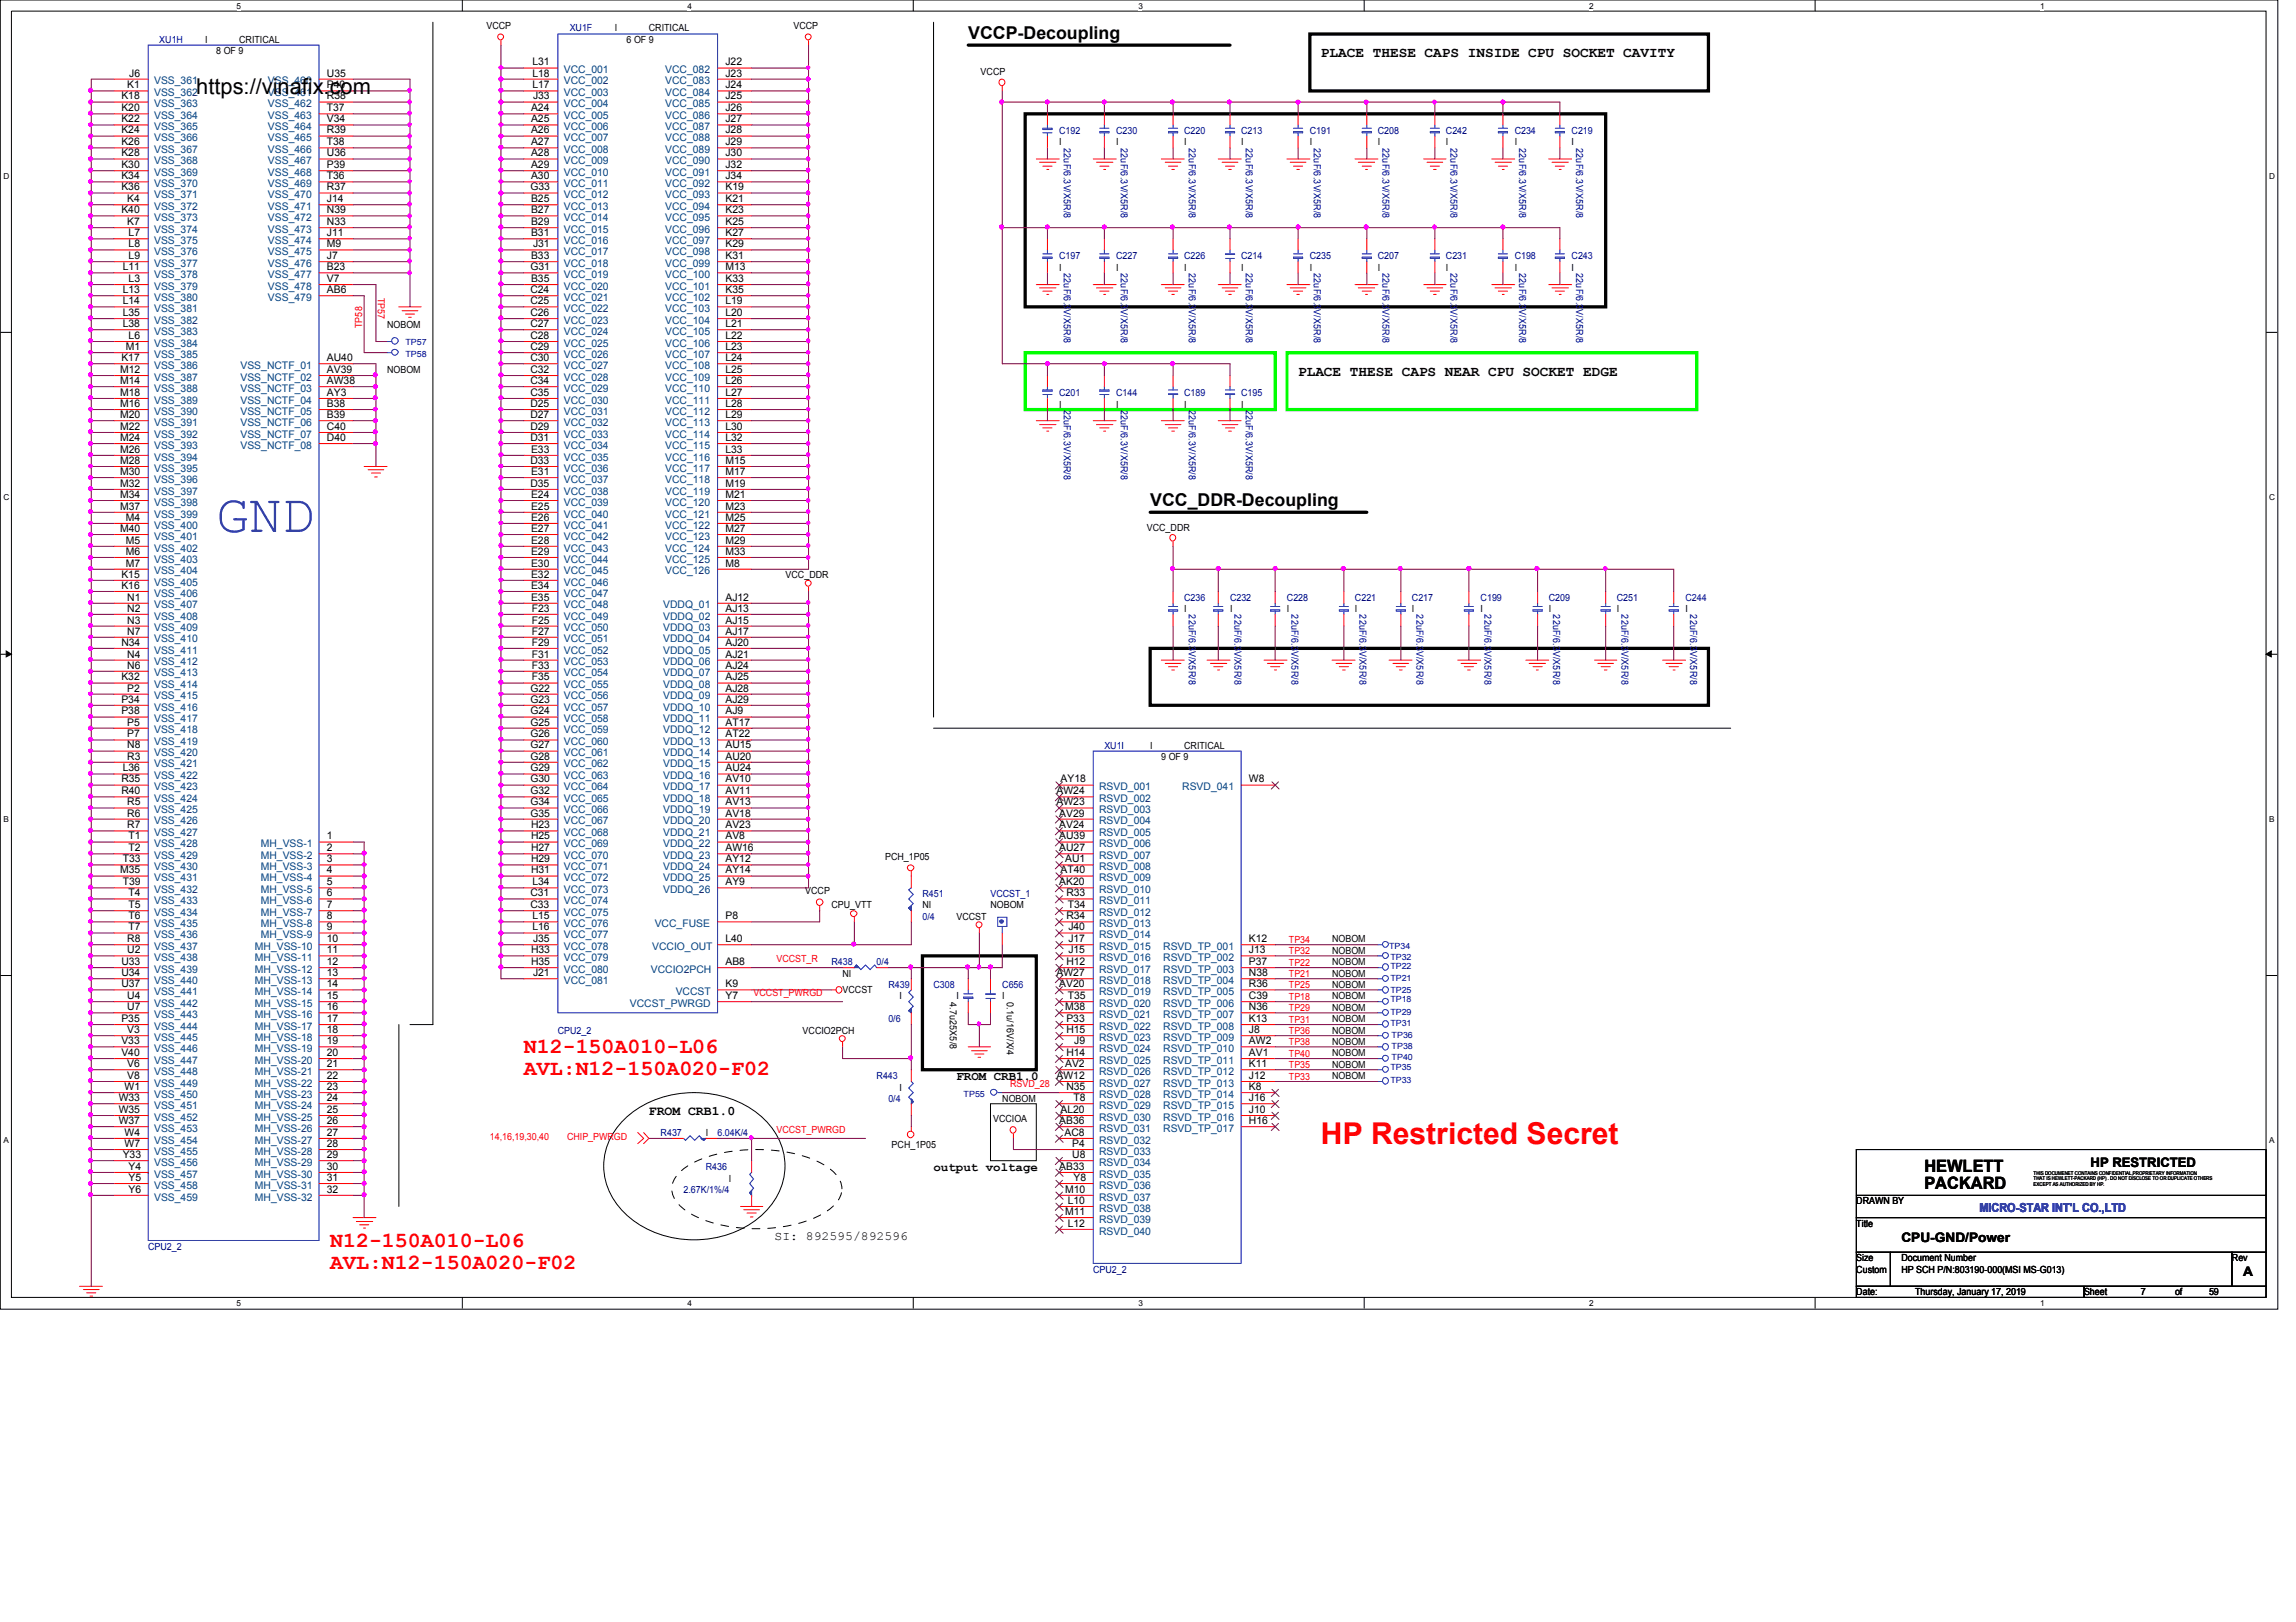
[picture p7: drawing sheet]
<svg xmlns="http://www.w3.org/2000/svg" width="297mm" height="210mm" viewBox="0 0 297 210" stroke-linecap="round" stroke-linejoin="round" font-family="sans-serif">
<defs><g id="words">
<text font-size="7" fill="#00f" x="28" y="68.8">GND</text>
<text font-size="3.9" fill="#f00" x="170.9" y="148">HP Restricted Secret</text>
<text font-size="2.8" x="25.4" y="12.1">https://vinafix.com</text>
<g font-size="2.8" fill="#f00">
<text x="67.8" y="136.3">N12-150A010-L06</text>
<text x="67.8" y="139.1">AVL:N12-150A020-F02</text>
<text x="42.7" y="161.4">N12-150A010-L06</text>
<text x="42.7" y="164.2">AVL:N12-150A020-F02</text>
</g>
<g font-size="2.3">
<text x="125.3" y="5">VCCP-Decoupling</text>
<text x="148.8" y="65.4">VCC_DDR-Decoupling</text>
</g>
<g font-size="2.2">
<text x="249" y="151.6">HEWLETT</text>
<text x="249" y="153.9">PACKARD</text>
</g>
<g font-size="1.9">
<text x="170.9" y="7.4">PLACE THESE CAPS INSIDE CPU SOCKET CAVITY</text>
<text x="167.9" y="48.6">PLACE THESE CAPS NEAR CPU SOCKET EDGE</text>
</g>
<g font-size="1.7">
<text x="83.9" y="144.3">FROM CRB1.0</text>
<text x="270.5" y="151">HP RESTRICTED</text>
<text x="246" y="160.7">CPU-GND/Power</text>
<text x="290.2" y="165.1">A</text>
</g>
<g font-size="1.6">
<text x="123.7" y="139.8">FROM CRB1.0</text>
<text x="120.8" y="151.6">output voltage</text>
<text x="100.2" y="160.4">SI: 892595/892596</text>
</g>
<text font-size="1.6" fill="#00f" x="256.1" y="156.9">MICRO-STAR INT'L CO.,LTD</text>
<g font-size="1.4">
<text x="16.5" y="11.4">K1</text>
<text x="16.7" y="9.9">J6</text>
<text x="42.3" y="9.9">U35</text>
<text x="42.3" y="11.4">P40</text>
<text x="68.9" y="11.4">L17</text>
<text x="68.9" y="9.9">L18</text>
<text x="68.9" y="8.5">L31</text>
<text x="93.8" y="11.4">J24</text>
<text x="93.8" y="9.9">J23</text>
<text x="93.8" y="8.5">J22</text>
<text x="15.7" y="12.9">K18</text>
<text x="15.7" y="14.4">K20</text>
<text x="15.7" y="15.8">K22</text>
<text x="15.7" y="17.3">K24</text>
<text x="42.3" y="12.9">R38</text>
<text x="42.3" y="14.4">T37</text>
<text x="42.3" y="15.8">V34</text>
<text x="42.3" y="17.3">R39</text>
<text x="68.7" y="17.3">A26</text>
<text x="68.7" y="15.8">A25</text>
<text x="68.7" y="14.4">A24</text>
<text x="69" y="12.9">J33</text>
<text x="93.8" y="15.8">J27</text>
<text x="93.8" y="17.3">J28</text>
<text x="93.8" y="14.4">J26</text>
<text x="93.8" y="12.9">J25</text>
<text x="15.7" y="18.8">K26</text>
<text x="15.7" y="20.2">K28</text>
<text x="15.7" y="21.8">K30</text>
<text x="15.7" y="23.2">K34</text>
<text x="42.3" y="18.8">T38</text>
<text x="42.3" y="20.2">U36</text>
<text x="42.3" y="21.8">P39</text>
<text x="42.3" y="23.2">T36</text>
<text x="68.7" y="23.2">A30</text>
<text x="68.7" y="21.8">A29</text>
<text x="68.7" y="20.2">A28</text>
<text x="68.7" y="18.8">A27</text>
<text x="93.8" y="23.2">J34</text>
<text x="93.8" y="21.8">J32</text>
<text x="93.8" y="20.2">J30</text>
<text x="93.8" y="18.8">J29</text>
<text x="15.7" y="24.6">K36</text>
<text x="15.7" y="27.6">K40</text>
<text x="16.5" y="26.2">K4</text>
<text x="16.5" y="29.1">K7</text>
<text x="42.3" y="26.2">J14</text>
<text x="42.3" y="24.6">R37</text>
<text x="42.3" y="27.6">N39</text>
<text x="42.3" y="29.1">N33</text>
<text x="68.6" y="24.6">G33</text>
<text x="68.7" y="29.1">B29</text>
<text x="68.7" y="26.2">B25</text>
<text x="68.7" y="27.6">B27</text>
<text x="93.8" y="27.6">K23</text>
<text x="93.8" y="26.2">K21</text>
<text x="93.8" y="29.1">K25</text>
<text x="93.8" y="24.6">K19</text>
<text x="15.9" y="35">L11</text>
<text x="16.6" y="30.6">L7</text>
<text x="16.6" y="32">L8</text>
<text x="16.6" y="33.5">L9</text>
<text x="42.3" y="30.6">J11</text>
<text x="42.3" y="32">M9</text>
<text x="42.3" y="33.5">J7</text>
<text x="42.3" y="35">B23</text>
<text x="68.6" y="35">G31</text>
<text x="68.7" y="33.5">B33</text>
<text x="68.7" y="30.6">B31</text>
<text x="69" y="32">J31</text>
<text x="93.8" y="35">M13</text>
<text x="93.8" y="33.5">K31</text>
<text x="93.8" y="32">K29</text>
<text x="93.8" y="30.6">K27</text>
<text x="15.9" y="37.9">L13</text>
<text x="15.9" y="39.4">L14</text>
<text x="15.9" y="40.9">L35</text>
<text x="16.6" y="36.5">L3</text>
<text x="42.3" y="36.5">V7</text>
<text x="42.3" y="37.9">AB6</text>
<text x="68.6" y="40.9">C26</text>
<text x="68.6" y="39.4">C25</text>
<text x="68.6" y="37.9">C24</text>
<text x="68.7" y="36.5">B35</text>
<text x="93.8" y="40.9">L20</text>
<text x="93.8" y="37.9">K35</text>
<text x="93.8" y="39.4">L19</text>
<text x="93.8" y="36.5">K33</text>
<text x="15.7" y="46.7">K17</text>
<text x="15.9" y="42.3">L38</text>
<text x="16.3" y="45.3">M1</text>
<text x="16.6" y="43.9">L6</text>
<text x="42.3" y="46.7">AU40</text>
<text x="68.6" y="46.7">C30</text>
<text x="68.6" y="45.3">C29</text>
<text x="68.6" y="43.9">C28</text>
<text x="68.6" y="42.3">C27</text>
<text x="93.8" y="45.3">L23</text>
<text x="93.8" y="46.7">L24</text>
<text x="93.8" y="43.9">L22</text>
<text x="93.8" y="42.3">L21</text>
<text x="15.5" y="48.3">M12</text>
<text x="15.5" y="49.7">M14</text>
<text x="15.5" y="51.2">M18</text>
<text x="15.5" y="52.7">M16</text>
<text x="42.3" y="48.3">AV39</text>
<text x="42.3" y="51.2">AY3</text>
<text x="42.3" y="49.7">AW38</text>
<text x="42.3" y="52.7">B38</text>
<text x="68.6" y="52.7">D25</text>
<text x="68.6" y="51.2">C35</text>
<text x="68.6" y="49.7">C34</text>
<text x="68.6" y="48.3">C32</text>
<text x="93.8" y="52.7">L28</text>
<text x="93.8" y="51.2">L27</text>
<text x="93.8" y="48.3">L25</text>
<text x="93.8" y="49.7">L26</text>
<text x="15.5" y="54.1">M20</text>
<text x="15.5" y="55.6">M22</text>
<text x="15.5" y="57.1">M24</text>
<text x="15.5" y="58.6">M26</text>
<text x="42.3" y="54.1">B39</text>
<text x="42.3" y="55.6">C40</text>
<text x="42.3" y="57.1">D40</text>
<text x="68.6" y="57.1">D31</text>
<text x="68.6" y="55.6">D29</text>
<text x="68.6" y="54.1">D27</text>
<text x="68.7" y="58.6">E33</text>
<text x="93.8" y="57.1">L32</text>
<text x="93.8" y="58.6">L33</text>
<text x="93.8" y="55.6">L30</text>
<text x="93.8" y="54.1">L29</text>
<text x="15.5" y="60">M28</text>
<text x="15.5" y="61.5">M30</text>
<text x="15.5" y="63">M32</text>
<text x="15.5" y="64.4">M34</text>
<text x="15.5" y="66">M37</text>
<text x="68.6" y="63">D35</text>
<text x="68.6" y="60">D33</text>
<text x="68.7" y="66">E25</text>
<text x="68.7" y="64.4">E24</text>
<text x="68.7" y="61.5">E31</text>
<text x="93.8" y="64.4">M21</text>
<text x="93.8" y="66">M23</text>
<text x="93.8" y="63">M19</text>
<text x="93.8" y="60">M15</text>
<text x="93.8" y="61.5">M17</text>
<text x="15.5" y="68.8">M40</text>
<text x="16.3" y="67.4">M4</text>
<text x="16.3" y="70.4">M5</text>
<text x="16.3" y="71.8">M6</text>
<text x="68.7" y="71.8">E29</text>
<text x="68.7" y="70.4">E28</text>
<text x="68.7" y="68.8">E27</text>
<text x="68.7" y="67.4">E26</text>
<text x="93.8" y="71.8">M33</text>
<text x="93.8" y="70.4">M29</text>
<text x="93.8" y="67.4">M25</text>
<text x="93.8" y="68.8">M27</text>
<text x="15.7" y="74.8">K15</text>
<text x="15.7" y="76.2">K16</text>
<text x="16.3" y="73.3">M7</text>
<text x="16.5" y="77.7">N1</text>
<text x="68.7" y="77.7">E35</text>
<text x="68.7" y="76.2">E34</text>
<text x="68.7" y="74.8">E32</text>
<text x="68.7" y="73.3">E30</text>
<text x="93.8" y="73.3">M8</text>
<text x="93.8" y="77.7">AJ12</text>
<text x="15.7" y="83.6">N34</text>
<text x="16.5" y="79.2">N2</text>
<text x="16.5" y="80.7">N3</text>
<text x="16.5" y="82.1">N7</text>
<text x="68.8" y="83.6">F29</text>
<text x="68.8" y="82.1">F27</text>
<text x="68.8" y="80.7">F25</text>
<text x="68.8" y="79.2">F23</text>
<text x="93.8" y="79.2">AJ13</text>
<text x="93.8" y="80.7">AJ15</text>
<text x="93.8" y="82.1">AJ17</text>
<text x="93.8" y="83.6">AJ20</text>
<text x="15.7" y="88.1">K32</text>
<text x="16.5" y="85.1">N4</text>
<text x="16.5" y="86.5">N6</text>
<text x="16.5" y="89.5">P2</text>
<text x="68.6" y="89.5">G22</text>
<text x="68.8" y="88.1">F35</text>
<text x="68.8" y="86.5">F33</text>
<text x="68.8" y="85.1">F31</text>
<text x="93.8" y="85.1">AJ21</text>
<text x="93.8" y="86.5">AJ24</text>
<text x="93.8" y="88.1">AJ25</text>
<text x="93.8" y="89.5">AJ28</text>
<text x="15.7" y="90.9">P34</text>
<text x="15.7" y="92.5">P38</text>
<text x="16.5" y="93.9">P5</text>
<text x="16.5" y="95.4">P7</text>
<text x="68.6" y="95.4">G26</text>
<text x="68.6" y="93.9">G25</text>
<text x="68.6" y="92.5">G24</text>
<text x="68.6" y="90.9">G23</text>
<text x="93.8" y="90.9">AJ29</text>
<text x="93.8" y="92.5">AJ9</text>
<text x="93.8" y="93.9">AT17</text>
<text x="93.8" y="95.4">AT22</text>
<text x="15.7" y="101.3">R35</text>
<text x="15.9" y="99.8">L36</text>
<text x="16.5" y="96.9">N8</text>
<text x="16.5" y="98.3">R3</text>
<text x="68.6" y="101.3">G30</text>
<text x="68.6" y="99.8">G29</text>
<text x="68.6" y="98.3">G28</text>
<text x="68.6" y="96.9">G27</text>
<text x="93.8" y="96.9">AU15</text>
<text x="93.8" y="98.3">AU20</text>
<text x="93.8" y="99.8">AU24</text>
<text x="93.8" y="101.3">AV10</text>
<text x="137.2" y="101.3">AY18</text>
<text x="161.6" y="101.3">W8</text>
<text x="15.7" y="102.8">R40</text>
<text x="16.5" y="104.2">R5</text>
<text x="16.5" y="105.7">R6</text>
<text x="16.5" y="107.2">R7</text>
<text x="68.6" y="105.7">G35</text>
<text x="68.6" y="104.2">G34</text>
<text x="68.6" y="102.8">G32</text>
<text x="68.7" y="107.2">H23</text>
<text x="93.8" y="102.8">AV11</text>
<text x="93.8" y="104.2">AV13</text>
<text x="93.8" y="105.7">AV18</text>
<text x="93.8" y="107.2">AV23</text>
<text x="136.7" y="104.2">AW23</text>
<text x="136.7" y="102.8">AW24</text>
<text x="137" y="105.7">AV29</text>
<text x="137" y="107.2">AV24</text>
<text x="15.5" y="113">M35</text>
<text x="15.9" y="111.6">T33</text>
<text x="16.6" y="108.6">T1</text>
<text x="16.6" y="110.2">T2</text>
<text x="42.3" y="108.6">1</text>
<text x="42.3" y="111.6">3</text>
<text x="42.3" y="113">4</text>
<text x="42.3" y="110.2">2</text>
<text x="68.7" y="113">H31</text>
<text x="68.7" y="111.6">H29</text>
<text x="68.7" y="110.2">H27</text>
<text x="68.7" y="108.6">H25</text>
<text x="93.8" y="108.6">AV8</text>
<text x="93.8" y="110.2">AW16</text>
<text x="93.8" y="111.6">AY12</text>
<text x="93.8" y="113">AY14</text>
<text x="137" y="108.6">AU39</text>
<text x="137" y="110.2">AU27</text>
<text x="137.2" y="113">AT40</text>
<text x="137.8" y="111.6">AU1</text>
<text x="15.9" y="114.6">T39</text>
<text x="16.6" y="116">T4</text>
<text x="16.6" y="117.5">T5</text>
<text x="16.6" y="119">T6</text>
<text x="42.3" y="114.6">5</text>
<text x="42.3" y="116">6</text>
<text x="42.3" y="117.5">7</text>
<text x="42.3" y="119">8</text>
<text x="68.6" y="117.5">C33</text>
<text x="68.6" y="116">C31</text>
<text x="68.9" y="119">L15</text>
<text x="68.9" y="114.6">L34</text>
<text x="93.8" y="119">P8</text>
<text x="93.8" y="114.6">AY9</text>
<text x="137" y="114.6">AK20</text>
<text x="138" y="119">R34</text>
<text x="138" y="116">R33</text>
<text x="138.1" y="117.5">T34</text>
<text x="15.7" y="124.9">U33</text>
<text x="16.5" y="121.9">R8</text>
<text x="16.5" y="123.4">U2</text>
<text x="16.6" y="120.4">T7</text>
<text x="42.3" y="120.4">9</text>
<text x="42.3" y="121.9">10</text>
<text x="42.3" y="123.4">11</text>
<text x="42.3" y="124.9">12</text>
<text x="68.7" y="124.9">H35</text>
<text x="68.7" y="123.4">H33</text>
<text x="68.9" y="120.4">L16</text>
<text x="69" y="121.9">J35</text>
<text x="93.8" y="124.9">AB8</text>
<text x="93.8" y="121.9">L40</text>
<text x="138" y="124.9">H12</text>
<text x="138.2" y="121.9">J17</text>
<text x="138.2" y="120.4">J40</text>
<text x="138.2" y="123.4">J15</text>
<text x="161.6" y="121.9">K12</text>
<text x="161.6" y="123.4">J13</text>
<text x="161.6" y="124.9">P37</text>
<text x="15.7" y="126.3">U34</text>
<text x="15.7" y="127.8">U37</text>
<text x="16.5" y="129.3">U4</text>
<text x="16.5" y="130.7">U7</text>
<text x="42.3" y="126.3">13</text>
<text x="42.3" y="127.8">14</text>
<text x="42.3" y="129.3">15</text>
<text x="42.3" y="130.7">16</text>
<text x="69" y="126.3">J21</text>
<text x="93.8" y="129.3">Y7</text>
<text x="93.8" y="127.8">K9</text>
<text x="136.7" y="126.3">AW27</text>
<text x="137" y="127.8">AV20</text>
<text x="137.8" y="130.7">M38</text>
<text x="138.1" y="129.3">T35</text>
<text x="161.6" y="126.3">N38</text>
<text x="161.6" y="127.8">R36</text>
<text x="161.6" y="129.3">C39</text>
<text x="161.6" y="130.7">N36</text>
<text x="15.7" y="132.2">P35</text>
<text x="15.7" y="135.1">V33</text>
<text x="15.7" y="136.7">V40</text>
<text x="16.5" y="133.7">V3</text>
<text x="42.3" y="132.2">17</text>
<text x="42.3" y="133.7">18</text>
<text x="42.3" y="135.1">19</text>
<text x="42.3" y="136.7">20</text>
<text x="138" y="133.7">H15</text>
<text x="138" y="136.7">H14</text>
<text x="138" y="132.2">P33</text>
<text x="139" y="135.1">J9</text>
<text x="161.6" y="132.2">K13</text>
<text x="161.6" y="133.7">J8</text>
<text x="161.6" y="135.1">AW2</text>
<text x="161.6" y="136.7">AV1</text>
<text x="15.4" y="142.5">W33</text>
<text x="16.1" y="141.1">W1</text>
<text x="16.5" y="139.6">V8</text>
<text x="16.5" y="138.1">V6</text>
<text x="42.3" y="138.1">21</text>
<text x="42.3" y="139.6">22</text>
<text x="42.3" y="141.1">23</text>
<text x="42.3" y="142.5">24</text>
<text x="136.7" y="139.6">AW12</text>
<text x="137.8" y="138.1">AV2</text>
<text x="138" y="141.1">N35</text>
<text x="138.9" y="142.5">T8</text>
<text x="161.6" y="142.5">J16</text>
<text x="161.6" y="141.1">K8</text>
<text x="161.6" y="138.1">K11</text>
<text x="161.6" y="139.6">J12</text>
<text x="15.4" y="144">W35</text>
<text x="15.4" y="145.5">W37</text>
<text x="15.9" y="149.9">Y33</text>
<text x="16.1" y="147">W4</text>
<text x="16.1" y="148.4">W7</text>
<text x="42.3" y="144">25</text>
<text x="42.3" y="145.5">26</text>
<text x="42.3" y="147">27</text>
<text x="42.3" y="148.4">28</text>
<text x="42.3" y="149.9">29</text>
<text x="137" y="145.5">AB36</text>
<text x="137.2" y="144">AL20</text>
<text x="137.7" y="147">AC8</text>
<text x="138.7" y="148.4">P4</text>
<text x="138.7" y="149.9">U8</text>
<text x="161.6" y="144">J10</text>
<text x="161.6" y="145.5">H16</text>
<text x="16.6" y="151.4">Y4</text>
<text x="16.6" y="152.8">Y5</text>
<text x="16.6" y="154.3">Y6</text>
<text x="42.3" y="151.4">30</text>
<text x="42.3" y="152.8">31</text>
<text x="42.3" y="154.3">32</text>
<text x="137" y="151.4">AB33</text>
<text x="137.8" y="154.3">M10</text>
<text x="138.1" y="155.8">L10</text>
<text x="138.9" y="152.8">Y8</text>
<text x="137.8" y="157.2">M11</text>
<text x="138.1" y="158.8">L12</text>
</g>
<g font-size="1.4" fill="#004080">
<text x="19.9" y="10.9">VSS_361</text>
<text x="34.7" y="10.9">VSS_460</text>
<text x="72.9" y="10.9">VCC_002</text>
<text x="72.9" y="9.5">VCC_001</text>
<text x="86.1" y="10.9">VCC_083</text>
<text x="86.1" y="9.5">VCC_082</text>
<text x="19.9" y="12.4">VSS_362</text>
<text x="19.9" y="13.9">VSS_363</text>
<text x="19.9" y="15.4">VSS_364</text>
<text x="19.9" y="16.8">VSS_365</text>
<text x="34.7" y="12.4">VSS_461</text>
<text x="34.7" y="13.9">VSS_462</text>
<text x="34.7" y="15.4">VSS_463</text>
<text x="34.7" y="16.8">VSS_464</text>
<text x="72.9" y="16.8">VCC_006</text>
<text x="72.9" y="15.4">VCC_005</text>
<text x="72.9" y="13.9">VCC_004</text>
<text x="72.9" y="12.4">VCC_003</text>
<text x="86.1" y="16.8">VCC_087</text>
<text x="86.1" y="15.4">VCC_086</text>
<text x="86.1" y="12.4">VCC_084</text>
<text x="86.1" y="13.9">VCC_085</text>
<text x="19.9" y="18.3">VSS_366</text>
<text x="19.9" y="19.8">VSS_367</text>
<text x="19.9" y="21.3">VSS_368</text>
<text x="19.9" y="22.8">VSS_369</text>
<text x="34.7" y="18.3">VSS_465</text>
<text x="34.7" y="19.8">VSS_466</text>
<text x="34.7" y="21.3">VSS_467</text>
<text x="34.7" y="22.8">VSS_468</text>
<text x="72.9" y="22.8">VCC_010</text>
<text x="72.9" y="21.3">VCC_009</text>
<text x="72.9" y="19.8">VCC_008</text>
<text x="72.9" y="18.3">VCC_007</text>
<text x="86.1" y="22.8">VCC_091</text>
<text x="86.1" y="21.3">VCC_090</text>
<text x="86.1" y="19.8">VCC_089</text>
<text x="86.1" y="18.3">VCC_088</text>
<text x="19.9" y="24.2">VSS_370</text>
<text x="19.9" y="25.7">VSS_371</text>
<text x="19.9" y="27.2">VSS_372</text>
<text x="19.9" y="28.6">VSS_373</text>
<text x="34.7" y="27.2">VSS_471</text>
<text x="34.7" y="25.7">VSS_470</text>
<text x="34.7" y="24.2">VSS_469</text>
<text x="34.7" y="28.6">VSS_472</text>
<text x="72.9" y="27.2">VCC_013</text>
<text x="72.9" y="25.7">VCC_012</text>
<text x="72.9" y="24.2">VCC_011</text>
<text x="72.9" y="28.6">VCC_014</text>
<text x="86.1" y="28.6">VCC_095</text>
<text x="86.1" y="27.2">VCC_094</text>
<text x="86.1" y="25.7">VCC_093</text>
<text x="86.1" y="24.2">VCC_092</text>
<text x="19.9" y="30.1">VSS_374</text>
<text x="19.9" y="31.6">VSS_375</text>
<text x="19.9" y="33">VSS_376</text>
<text x="19.9" y="34.5">VSS_377</text>
<text x="19.9" y="36">VSS_378</text>
<text x="34.7" y="30.1">VSS_473</text>
<text x="34.7" y="31.6">VSS_474</text>
<text x="34.7" y="33">VSS_475</text>
<text x="34.7" y="34.5">VSS_476</text>
<text x="34.7" y="36">VSS_477</text>
<text x="72.9" y="36">VCC_019</text>
<text x="72.9" y="34.5">VCC_018</text>
<text x="72.9" y="33">VCC_017</text>
<text x="72.9" y="31.6">VCC_016</text>
<text x="72.9" y="30.1">VCC_015</text>
<text x="86.1" y="36">VCC_100</text>
<text x="86.1" y="34.5">VCC_099</text>
<text x="86.1" y="33">VCC_098</text>
<text x="86.1" y="31.6">VCC_097</text>
<text x="86.1" y="30.1">VCC_096</text>
<text x="19.9" y="37.5">VSS_379</text>
<text x="19.9" y="38.9">VSS_380</text>
<text x="19.9" y="40.4">VSS_381</text>
<text x="19.9" y="41.9">VSS_382</text>
<text x="34.7" y="37.5">VSS_478</text>
<text x="34.7" y="38.9">VSS_479</text>
<text x="72.9" y="41.9">VCC_023</text>
<text x="72.9" y="40.4">VCC_022</text>
<text x="72.9" y="38.9">VCC_021</text>
<text x="72.9" y="37.5">VCC_020</text>
<text x="86.1" y="41.9">VCC_104</text>
<text x="86.1" y="38.9">VCC_102</text>
<text x="86.1" y="40.4">VCC_103</text>
<text x="86.1" y="37.5">VCC_101</text>
<text x="19.9" y="43.3">VSS_383</text>
<text x="19.9" y="44.9">VSS_384</text>
<text x="19.9" y="46.3">VSS_385</text>
<text x="19.9" y="47.8">VSS_386</text>
<text x="31.1" y="47.8">VSS_NCTF_01</text>
<text x="72.9" y="47.8">VCC_027</text>
<text x="72.9" y="46.3">VCC_026</text>
<text x="72.9" y="44.9">VCC_025</text>
<text x="72.9" y="43.3">VCC_024</text>
<text x="86.1" y="46.3">VCC_107</text>
<text x="86.1" y="47.8">VCC_108</text>
<text x="86.1" y="44.9">VCC_106</text>
<text x="86.1" y="43.3">VCC_105</text>
<text x="19.9" y="49.3">VSS_387</text>
<text x="19.9" y="50.7">VSS_388</text>
<text x="19.9" y="52.2">VSS_389</text>
<text x="19.9" y="53.7">VSS_390</text>
<text x="31.1" y="49.3">VSS_NCTF_02</text>
<text x="31.1" y="52.2">VSS_NCTF_04</text>
<text x="31.1" y="50.7">VSS_NCTF_03</text>
<text x="31.1" y="53.7">VSS_NCTF_05</text>
<text x="72.9" y="53.7">VCC_031</text>
<text x="72.9" y="52.2">VCC_030</text>
<text x="72.9" y="50.7">VCC_029</text>
<text x="72.9" y="49.3">VCC_028</text>
<text x="86.1" y="53.7">VCC_112</text>
<text x="86.1" y="52.2">VCC_111</text>
<text x="86.1" y="49.3">VCC_109</text>
<text x="86.1" y="50.7">VCC_110</text>
<text x="19.9" y="55.1">VSS_391</text>
<text x="19.9" y="56.6">VSS_392</text>
<text x="19.9" y="58.1">VSS_393</text>
<text x="19.9" y="59.6">VSS_394</text>
<text x="31.1" y="55.1">VSS_NCTF_06</text>
<text x="31.1" y="56.6">VSS_NCTF_07</text>
<text x="31.1" y="58.1">VSS_NCTF_08</text>
<text x="72.9" y="59.6">VCC_035</text>
<text x="72.9" y="58.1">VCC_034</text>
<text x="72.9" y="56.6">VCC_033</text>
<text x="72.9" y="55.1">VCC_032</text>
<text x="86.1" y="58.1">VCC_115</text>
<text x="86.1" y="59.6">VCC_116</text>
<text x="86.1" y="56.6">VCC_114</text>
<text x="86.1" y="55.1">VCC_113</text>
<text x="19.9" y="61">VSS_395</text>
<text x="19.9" y="62.5">VSS_396</text>
<text x="19.9" y="64">VSS_397</text>
<text x="19.9" y="65.4">VSS_398</text>
<text x="72.9" y="65.4">VCC_039</text>
<text x="72.9" y="64">VCC_038</text>
<text x="72.9" y="62.5">VCC_037</text>
<text x="72.9" y="61">VCC_036</text>
<text x="86.1" y="65.4">VCC_120</text>
<text x="86.1" y="64">VCC_119</text>
<text x="86.1" y="61">VCC_117</text>
<text x="86.1" y="62.5">VCC_118</text>
<text x="19.9" y="67">VSS_399</text>
<text x="19.9" y="68.4">VSS_400</text>
<text x="19.9" y="69.9">VSS_401</text>
<text x="19.9" y="71.4">VSS_402</text>
<text x="72.9" y="71.4">VCC_043</text>
<text x="72.9" y="69.9">VCC_042</text>
<text x="72.9" y="68.4">VCC_041</text>
<text x="72.9" y="67">VCC_040</text>
<text x="86.1" y="71.4">VCC_124</text>
<text x="86.1" y="68.4">VCC_122</text>
<text x="86.1" y="69.9">VCC_123</text>
<text x="86.1" y="67">VCC_121</text>
<text x="19.9" y="72.8">VSS_403</text>
<text x="19.9" y="74.3">VSS_404</text>
<text x="19.9" y="75.8">VSS_405</text>
<text x="19.9" y="77.2">VSS_406</text>
<text x="72.9" y="77.2">VCC_047</text>
<text x="72.9" y="75.8">VCC_046</text>
<text x="72.9" y="74.3">VCC_045</text>
<text x="72.9" y="72.8">VCC_044</text>
<text x="86.1" y="72.8">VCC_125</text>
<text x="86.1" y="74.3">VCC_126</text>
<text x="19.9" y="78.7">VSS_407</text>
<text x="19.9" y="80.2">VSS_408</text>
<text x="19.9" y="81.7">VSS_409</text>
<text x="19.9" y="83.1">VSS_410</text>
<text x="72.9" y="83.1">VCC_051</text>
<text x="72.9" y="81.7">VCC_050</text>
<text x="72.9" y="80.2">VCC_049</text>
<text x="72.9" y="78.7">VCC_048</text>
<text x="85.8" y="78.7">VDDQ_01</text>
<text x="85.8" y="80.2">VDDQ_02</text>
<text x="85.8" y="81.7">VDDQ_03</text>
<text x="85.8" y="83.1">VDDQ_04</text>
<text x="19.9" y="84.6">VSS_411</text>
<text x="19.9" y="86.1">VSS_412</text>
<text x="19.9" y="87.5">VSS_413</text>
<text x="19.9" y="89.1">VSS_414</text>
<text x="72.9" y="89.1">VCC_055</text>
<text x="72.9" y="87.5">VCC_054</text>
<text x="72.9" y="86.1">VCC_053</text>
<text x="72.9" y="84.6">VCC_052</text>
<text x="85.8" y="84.6">VDDQ_05</text>
<text x="85.8" y="86.1">VDDQ_06</text>
<text x="85.8" y="87.5">VDDQ_07</text>
<text x="85.8" y="89.1">VDDQ_08</text>
<text x="19.9" y="90.5">VSS_415</text>
<text x="19.9" y="91.9">VSS_416</text>
<text x="19.9" y="93.5">VSS_417</text>
<text x="19.9" y="94.9">VSS_418</text>
<text x="72.9" y="94.9">VCC_059</text>
<text x="72.9" y="93.5">VCC_058</text>
<text x="72.9" y="91.9">VCC_057</text>
<text x="72.9" y="90.5">VCC_056</text>
<text x="85.8" y="90.5">VDDQ_09</text>
<text x="85.8" y="91.9">VDDQ_10</text>
<text x="85.8" y="93.5">VDDQ_11</text>
<text x="85.8" y="94.9">VDDQ_12</text>
<text x="19.9" y="96.4">VSS_419</text>
<text x="19.9" y="97.9">VSS_420</text>
<text x="19.9" y="99.3">VSS_421</text>
<text x="19.9" y="100.8">VSS_422</text>
<text x="72.9" y="100.8">VCC_063</text>
<text x="72.9" y="99.3">VCC_062</text>
<text x="72.9" y="97.9">VCC_061</text>
<text x="72.9" y="96.4">VCC_060</text>
<text x="85.8" y="96.4">VDDQ_13</text>
<text x="85.8" y="97.9">VDDQ_14</text>
<text x="85.8" y="99.3">VDDQ_15</text>
<text x="85.8" y="100.8">VDDQ_16</text>
<text x="19.9" y="102.3">VSS_423</text>
<text x="19.9" y="103.8">VSS_424</text>
<text x="19.9" y="105.2">VSS_425</text>
<text x="19.9" y="106.7">VSS_426</text>
<text x="72.9" y="106.7">VCC_067</text>
<text x="72.9" y="105.2">VCC_066</text>
<text x="72.9" y="103.8">VCC_065</text>
<text x="72.9" y="102.3">VCC_064</text>
<text x="85.8" y="102.3">VDDQ_17</text>
<text x="85.8" y="103.8">VDDQ_18</text>
<text x="85.8" y="105.2">VDDQ_19</text>
<text x="85.8" y="106.7">VDDQ_20</text>
<text x="142.2" y="105.2">RSVD_003</text>
<text x="142.2" y="106.7">RSVD_004</text>
<text x="142.2" y="102.3">RSVD_001</text>
<text x="142.2" y="103.8">RSVD_002</text>
<text x="152.9" y="102.3">RSVD_041</text>
<text x="19.9" y="108.2">VSS_427</text>
<text x="19.9" y="109.6">VSS_428</text>
<text x="19.9" y="111.2">VSS_429</text>
<text x="19.9" y="112.6">VSS_430</text>
<text x="33.7" y="109.6">MH_VSS-1</text>
<text x="33.7" y="112.6">MH_VSS-3</text>
<text x="33.7" y="111.2">MH_VSS-2</text>
<text x="72.9" y="112.6">VCC_071</text>
<text x="72.9" y="111.2">VCC_070</text>
<text x="72.9" y="109.6">VCC_069</text>
<text x="72.9" y="108.2">VCC_068</text>
<text x="85.8" y="108.2">VDDQ_21</text>
<text x="85.8" y="109.6">VDDQ_22</text>
<text x="85.8" y="111.2">VDDQ_23</text>
<text x="85.8" y="112.6">VDDQ_24</text>
<text x="142.2" y="109.6">RSVD_006</text>
<text x="142.2" y="111.2">RSVD_007</text>
<text x="142.2" y="108.2">RSVD_005</text>
<text x="142.2" y="112.6">RSVD_008</text>
<text x="19.9" y="114">VSS_431</text>
<text x="19.9" y="115.6">VSS_432</text>
<text x="19.9" y="117">VSS_433</text>
<text x="19.9" y="118.5">VSS_434</text>
<text x="19.9" y="120">VSS_435</text>
<text x="33.7" y="114">MH_VSS-4</text>
<text x="33.7" y="115.6">MH_VSS-5</text>
<text x="33.7" y="117">MH_VSS-6</text>
<text x="33.7" y="118.5">MH_VSS-7</text>
<text x="33.7" y="120">MH_VSS-8</text>
<text x="72.9" y="120">VCC_076</text>
<text x="72.9" y="118.5">VCC_075</text>
<text x="72.9" y="117">VCC_074</text>
<text x="72.9" y="115.6">VCC_073</text>
<text x="72.9" y="114">VCC_072</text>
<text x="84.7" y="120">VCC_FUSE</text>
<text x="85.8" y="114">VDDQ_25</text>
<text x="85.8" y="115.6">VDDQ_26</text>
<text x="142.2" y="114">RSVD_009</text>
<text x="142.2" y="115.6">RSVD_010</text>
<text x="142.2" y="118.5">RSVD_012</text>
<text x="142.2" y="120">RSVD_013</text>
<text x="142.2" y="117">RSVD_011</text>
<text x="19.9" y="121.4">VSS_436</text>
<text x="19.9" y="122.9">VSS_437</text>
<text x="19.9" y="124.4">VSS_438</text>
<text x="19.9" y="125.9">VSS_439</text>
<text x="33" y="122.9">MH_VSS-10</text>
<text x="33" y="124.4">MH_VSS-11</text>
<text x="33" y="125.9">MH_VSS-12</text>
<text x="33.7" y="121.4">MH_VSS-9</text>
<text x="72.9" y="125.9">VCC_080</text>
<text x="72.9" y="124.4">VCC_079</text>
<text x="72.9" y="122.9">VCC_078</text>
<text x="72.9" y="121.4">VCC_077</text>
<text x="84.2" y="125.9">VCCIO2PCH</text>
<text x="84.4" y="122.9">VCCIO_OUT</text>
<text x="142.2" y="125.9">RSVD_017</text>
<text x="142.2" y="122.9">RSVD_015</text>
<text x="142.2" y="121.4">RSVD_014</text>
<text x="142.2" y="124.4">RSVD_016</text>
<text x="150.5" y="122.9">RSVD_TP_001</text>
<text x="150.5" y="124.4">RSVD_TP_002</text>
<text x="150.5" y="125.9">RSVD_TP_003</text>
<text x="19.9" y="127.3">VSS_440</text>
<text x="19.9" y="128.8">VSS_441</text>
<text x="19.9" y="130.3">VSS_442</text>
<text x="19.9" y="131.7">VSS_443</text>
<text x="33" y="127.3">MH_VSS-13</text>
<text x="33" y="128.8">MH_VSS-14</text>
<text x="33" y="130.3">MH_VSS-15</text>
<text x="33" y="131.7">MH_VSS-16</text>
<text x="72.9" y="127.3">VCC_081</text>
<text x="81.5" y="130.3">VCCST_PWRGD</text>
<text x="87.4" y="128.8">VCCST</text>
<text x="142.2" y="130.3">RSVD_020</text>
<text x="142.2" y="131.7">RSVD_021</text>
<text x="142.2" y="128.8">RSVD_019</text>
<text x="142.2" y="127.3">RSVD_018</text>
<text x="150.5" y="127.3">RSVD_TP_004</text>
<text x="150.5" y="128.8">RSVD_TP_005</text>
<text x="150.5" y="130.3">RSVD_TP_006</text>
<text x="150.5" y="131.7">RSVD_TP_007</text>
<text x="19.9" y="133.3">VSS_444</text>
<text x="19.9" y="134.7">VSS_445</text>
<text x="19.9" y="136.1">VSS_446</text>
<text x="19.9" y="137.7">VSS_447</text>
<text x="33" y="133.3">MH_VSS-17</text>
<text x="33" y="134.7">MH_VSS-18</text>
<text x="33" y="136.1">MH_VSS-19</text>
<text x="33" y="137.7">MH_VSS-20</text>
<text x="142.2" y="134.7">RSVD_023</text>
<text x="142.2" y="136.1">RSVD_024</text>
<text x="142.2" y="137.7">RSVD_025</text>
<text x="142.2" y="133.3">RSVD_022</text>
<text x="150.5" y="133.3">RSVD_TP_008</text>
<text x="150.5" y="134.7">RSVD_TP_009</text>
<text x="150.5" y="136.1">RSVD_TP_010</text>
<text x="150.5" y="137.7">RSVD_TP_011</text>
<text x="19.9" y="140.6">VSS_449</text>
<text x="19.9" y="142.1">VSS_450</text>
<text x="19.9" y="143.5">VSS_451</text>
<text x="19.9" y="139.1">VSS_448</text>
<text x="33" y="139.1">MH_VSS-21</text>
<text x="33" y="140.6">MH_VSS-22</text>
<text x="33" y="142.1">MH_VSS-23</text>
<text x="33" y="143.5">MH_VSS-24</text>
<text x="142.2" y="139.1">RSVD_026</text>
<text x="142.2" y="142.1">RSVD_028</text>
<text x="142.2" y="140.6">RSVD_027</text>
<text x="142.2" y="143.5">RSVD_029</text>
<text x="150.5" y="143.5">RSVD_TP_015</text>
<text x="150.5" y="142.1">RSVD_TP_014</text>
<text x="150.5" y="139.1">RSVD_TP_012</text>
<text x="150.5" y="140.6">RSVD_TP_013</text>
<text x="19.9" y="145">VSS_452</text>
<text x="19.9" y="146.5">VSS_453</text>
<text x="19.9" y="148">VSS_454</text>
<text x="19.9" y="149.4">VSS_455</text>
<text x="33" y="145">MH_VSS-25</text>
<text x="33" y="146.5">MH_VSS-26</text>
<text x="33" y="148">MH_VSS-27</text>
<text x="33" y="149.4">MH_VSS-28</text>
<text x="142.2" y="146.5">RSVD_031</text>
<text x="142.2" y="148">RSVD_032</text>
<text x="142.2" y="149.4">RSVD_033</text>
<text x="142.2" y="145">RSVD_030</text>
<text x="150.5" y="145">RSVD_TP_016</text>
<text x="150.5" y="146.5">RSVD_TP_017</text>
<text x="19.9" y="150.9">VSS_456</text>
<text x="19.9" y="152.4">VSS_457</text>
<text x="19.9" y="153.8">VSS_458</text>
<text x="19.9" y="155.4">VSS_459</text>
<text x="33" y="150.9">MH_VSS-29</text>
<text x="33" y="152.4">MH_VSS-30</text>
<text x="33" y="153.8">MH_VSS-31</text>
<text x="33" y="155.4">MH_VSS-32</text>
<text x="142.2" y="150.9">RSVD_034</text>
<text x="142.2" y="152.4">RSVD_035</text>
<text x="142.2" y="153.8">RSVD_036</text>
<text x="142.2" y="155.4">RSVD_037</text>
<text x="142.2" y="156.8">RSVD_038</text>
<text x="142.2" y="158.2">RSVD_039</text>
<text x="142.2" y="159.8">RSVD_040</text>
</g>
<g font-size="1.3" fill="#000080">
<text x="20.6" y="5.6">XU1H</text>
<text x="73.7" y="4.1">XU1F</text>
<text x="137" y="17.4">C192</text>
<text x="144.4" y="17.4">C230</text>
<text x="153.2" y="17.4">C220</text>
<text x="160.6" y="17.4">C213</text>
<text x="169.5" y="17.4">C191</text>
<text x="178.3" y="17.4">C208</text>
<text x="187.1" y="17.4">C242</text>
<text x="196" y="17.4">C234</text>
<text x="203.3" y="17.4">C219</text>
<text x="137.6" y="19.1" transform="rotate(90 137.6 19.1)">22uF/6.3V/X5R/8</text>
<text x="145" y="19.1" transform="rotate(90 145 19.1)">22uF/6.3V/X5R/8</text>
<text x="153.8" y="19.1" transform="rotate(90 153.8 19.1)">22uF/6.3V/X5R/8</text>
<text x="161.2" y="19.1" transform="rotate(90 161.2 19.1)">22uF/6.3V/X5R/8</text>
<text x="170" y="19.1" transform="rotate(90 170 19.1)">22uF/6.3V/X5R/8</text>
<text x="178.9" y="19.1" transform="rotate(90 178.9 19.1)">22uF/6.3V/X5R/8</text>
<text x="187.7" y="19.1" transform="rotate(90 187.7 19.1)">22uF/6.3V/X5R/8</text>
<text x="196.6" y="19.1" transform="rotate(90 196.6 19.1)">22uF/6.3V/X5R/8</text>
<text x="203.9" y="19.1" transform="rotate(90 203.9 19.1)">22uF/6.3V/X5R/8</text>
<text x="137" y="33.5">C197</text>
<text x="137.6" y="35.3" transform="rotate(90 137.6 35.3)">22uF/6.3V/X5R/8</text>
<text x="144.4" y="33.5">C227</text>
<text x="145" y="35.3" transform="rotate(90 145 35.3)">22uF/6.3V/X5R/8</text>
<text x="153.2" y="33.5">C226</text>
<text x="153.8" y="35.3" transform="rotate(90 153.8 35.3)">22uF/6.3V/X5R/8</text>
<text x="160.6" y="33.5">C214</text>
<text x="161.2" y="35.3" transform="rotate(90 161.2 35.3)">22uF/6.3V/X5R/8</text>
<text x="169.5" y="33.5">C235</text>
<text x="170" y="35.3" transform="rotate(90 170 35.3)">22uF/6.3V/X5R/8</text>
<text x="178.3" y="33.5">C207</text>
<text x="178.9" y="35.3" transform="rotate(90 178.9 35.3)">22uF/6.3V/X5R/8</text>
<text x="187.1" y="33.5">C231</text>
<text x="187.7" y="35.3" transform="rotate(90 187.7 35.3)">22uF/6.3V/X5R/8</text>
<text x="196" y="33.5">C198</text>
<text x="196.6" y="35.3" transform="rotate(90 196.6 35.3)">22uF/6.3V/X5R/8</text>
<text x="203.3" y="33.5">C243</text>
<text x="203.9" y="35.3" transform="rotate(90 203.9 35.3)">22uF/6.3V/X5R/8</text>
<text x="137" y="51.2">C201</text>
<text x="137.6" y="53" transform="rotate(90 137.6 53)">22uF/6.3V/X5R/8</text>
<text x="144.4" y="51.2">C144</text>
<text x="145" y="53" transform="rotate(90 145 53)">22uF/6.3V/X5R/8</text>
<text x="153.2" y="51.2">C189</text>
<text x="153.8" y="53" transform="rotate(90 153.8 53)">22uF/6.3V/X5R/8</text>
<text x="160.6" y="51.2">C195</text>
<text x="161.2" y="53" transform="rotate(90 161.2 53)">22uF/6.3V/X5R/8</text>
<text x="153.2" y="77.7">C236</text>
<text x="159.1" y="77.7">C232</text>
<text x="166.5" y="77.7">C228</text>
<text x="175.3" y="77.7">C221</text>
<text x="182.7" y="77.7">C217</text>
<text x="191.6" y="77.7">C199</text>
<text x="200.4" y="77.7">C209</text>
<text x="209.2" y="77.7">C251</text>
<text x="218.1" y="77.7">C244</text>
<text x="153.8" y="79.5" transform="rotate(90 153.8 79.5)">22uF/6.3V/X5R/8</text>
<text x="159.7" y="79.5" transform="rotate(90 159.7 79.5)">22uF/6.3V/X5R/8</text>
<text x="167.1" y="79.5" transform="rotate(90 167.1 79.5)">22uF/6.3V/X5R/8</text>
<text x="175.9" y="79.5" transform="rotate(90 175.9 79.5)">22uF/6.3V/X5R/8</text>
<text x="183.3" y="79.5" transform="rotate(90 183.3 79.5)">22uF/6.3V/X5R/8</text>
<text x="192.1" y="79.5" transform="rotate(90 192.1 79.5)">22uF/6.3V/X5R/8</text>
<text x="201" y="79.5" transform="rotate(90 201 79.5)">22uF/6.3V/X5R/8</text>
<text x="209.8" y="79.5" transform="rotate(90 209.8 79.5)">22uF/6.3V/X5R/8</text>
<text x="218.6" y="79.5" transform="rotate(90 218.6 79.5)">22uF/6.3V/X5R/8</text>
<text x="142.9" y="96.9">XU1I</text>
<text x="119.3" y="116.1">R451</text>
<text x="119.3" y="119">0/4</text>
<text x="128.1" y="116.1">VCCST_1</text>
<text x="107.6" y="124.9">R438</text>
<text x="113.4" y="124.9">0/4</text>
<text x="114.9" y="127.8">R439</text>
<text x="120.8" y="127.8">C308</text>
<text x="129.7" y="127.8">C656</text>
<text x="72.2" y="133.8">CPU2_2</text>
<text x="114.9" y="132.2">0/6</text>
<text x="113.4" y="139.6">R443</text>
<text x="114.9" y="142.6">0/4</text>
<text x="85.5" y="147">R437</text>
<text x="92.8" y="147">6.04K/4</text>
<text x="88.4" y="154.3">2.67K/1%/4</text>
<text x="91.3" y="151.4">R436</text>
<text x="19.2" y="161.7">CPU2_2</text>
<text x="141.4" y="164.7">CPU2_2</text>
</g>
<g font-size="1.3">
<text x="26.5" y="5.6">I</text>
<text x="30.9" y="5.6">CRITICAL</text>
<text x="62.9" y="3.8">VCCP</text>
<text x="79.5" y="4.1">I</text>
<text x="81.1" y="5.6">6 OF 9</text>
<text x="83.9" y="4.1">CRITICAL</text>
<text x="102.7" y="3.8">VCCP</text>
<text x="28" y="7">8 OF 9</text>
<text x="126.9" y="9.7">VCCP</text>
<text x="137" y="18.8">I</text>
<text x="144.4" y="18.8">I</text>
<text x="153.2" y="18.8">I</text>
<text x="160.6" y="18.8">I</text>
<text x="169.5" y="18.8">I</text>
<text x="178.3" y="18.8">I</text>
<text x="187.1" y="18.8">I</text>
<text x="196" y="18.8">I</text>
<text x="203.3" y="18.8">I</text>
<text x="137" y="35.1">I</text>
<text x="144.4" y="35.1">I</text>
<text x="153.2" y="35.1">I</text>
<text x="160.6" y="35.1">I</text>
<text x="169.5" y="35.1">I</text>
<text x="178.3" y="35.1">I</text>
<text x="187.1" y="35.1">I</text>
<text x="196" y="35.1">I</text>
<text x="203.3" y="35.1">I</text>
<text x="50.1" y="42.4">NOBOM</text>
<text x="50.1" y="48.3">NOBOM</text>
<text x="137" y="52.7">I</text>
<text x="144.4" y="52.7">I</text>
<text x="153.2" y="52.7">I</text>
<text x="160.6" y="52.7">I</text>
<text x="148.4" y="68.7">VCC_DDR</text>
<text x="101.6" y="74.8">VCC_DDR</text>
<text x="153.2" y="79.2">I</text>
<text x="159.1" y="79.2">I</text>
<text x="166.5" y="79.2">I</text>
<text x="175.3" y="79.2">I</text>
<text x="182.7" y="79.2">I</text>
<text x="191.6" y="79.2">I</text>
<text x="200.4" y="79.2">I</text>
<text x="209.2" y="79.2">I</text>
<text x="218.1" y="79.2">I</text>
<text x="148.8" y="96.9">I</text>
<text x="150.2" y="98.4">9 OF 9</text>
<text x="153.2" y="96.9">CRITICAL</text>
<text x="114.5" y="111.3">PCH_1P05</text>
<text x="104.2" y="115.7">VCCP</text>
<text x="107.6" y="117.5">CPU_VTT</text>
<text x="119.3" y="117.5">NI</text>
<text x="123.7" y="119">VCCST</text>
<text x="128.1" y="117.5">NOBOM</text>
<text x="172.3" y="124.9">NOBOM</text>
<text x="172.3" y="121.9">NOBOM</text>
<text x="172.3" y="123.4">NOBOM</text>
<text x="109" y="126.4">NI</text>
<text x="109" y="128.4">VCCST</text>
<text x="116.4" y="129.3">I</text>
<text x="122.9" y="129.6" transform="rotate(90 122.9 129.6)">4.7u25X5/8</text>
<text x="123.7" y="129.3">I</text>
<text x="129.7" y="129.3">I</text>
<text x="130.3" y="129.6" transform="rotate(90 130.3 129.6)">0.1u/16V/X/4</text>
<text x="172.3" y="129.3">NOBOM</text>
<text x="172.3" y="130.8">NOBOM</text>
<text x="172.3" y="126.4">NOBOM</text>
<text x="172.3" y="127.8">NOBOM</text>
<text x="103.8" y="133.8">VCCIO2PCH</text>
<text x="172.3" y="136.7">NOBOM</text>
<text x="172.3" y="132.2">NOBOM</text>
<text x="172.3" y="133.8">NOBOM</text>
<text x="172.3" y="135.2">NOBOM</text>
<text x="116.4" y="141.1">I</text>
<text x="129.7" y="142.6">NOBOM</text>
<text x="172.3" y="138.2">NOBOM</text>
<text x="172.3" y="139.6">NOBOM</text>
<text x="91.3" y="147">I</text>
<text x="115.4" y="148.5">PCH_1P05</text>
<text x="128.5" y="145.2">VCCIOA</text>
<text x="94.3" y="152.9">I</text>
<text x="240.2" y="155.9">DRAWN BY</text>
<text x="240.2" y="158.8">Title</text>
<text x="240.2" y="164.7">Custom</text>
<text x="240.2" y="163.2">Size</text>
<text x="240.2" y="167.6">Date:</text>
<text x="246" y="163.2">Document Number</text>
<text x="246" y="164.7">HP SCH P/N:803190-000(MSI MS-G013)</text>
<text x="247.8" y="167.6">Thursday, January 17, 2019</text>
<text x="269.6" y="167.6">Sheet</text>
<text x="277" y="167.6">7</text>
<text x="281.4" y="167.6">of</text>
<text x="285.8" y="167.6">59</text>
<text x="288.8" y="163.2">Rev</text>
</g>
<g font-size="1.3" fill="#f00">
<text x="48.9" y="38.5" transform="rotate(90 48.9 38.5)">TP57</text>
<text x="46.9" y="42.4" transform="rotate(-90 46.9 42.4)">TP58</text>
<text x="100.5" y="124.5">VCCST_R</text>
<text x="166.7" y="122">TP34</text>
<text x="166.7" y="123.4">TP32</text>
<text x="166.7" y="125">TP22</text>
<text x="97.5" y="128.9">VCCST_PWRGD</text>
<text x="166.7" y="129.4">TP18</text>
<text x="166.7" y="126.4">TP21</text>
<text x="166.7" y="127.8">TP25</text>
<text x="166.7" y="130.8">TP29</text>
<text x="166.7" y="132.3">TP31</text>
<text x="166.7" y="133.8">TP36</text>
<text x="166.7" y="135.2">TP38</text>
<text x="166.7" y="136.7">TP40</text>
<text x="130.7" y="140.7">RSVD_28</text>
<text x="166.7" y="138.2">TP35</text>
<text x="166.7" y="139.7">TP33</text>
<text x="63.4" y="147.6">14,16,19,30,40</text>
<text x="73.4" y="147.6">CHIP_PWRGD</text>
<text x="100.5" y="146.6">VCCST_PWRGD</text>
</g>
<g font-size="1.1">
<text x="30.6" y="1.1">5</text>
<text x="88.9" y="1.1">4</text>
<text x="147.3" y="1.1">3</text>
<text x="205.6" y="1.1">2</text>
<text x="263.9" y="1.1">1</text>
<text x=".5" y="23.1">D</text>
<text x="293.6" y="23.1">D</text>
<text x=".5" y="64.7">C</text>
<text x="293.6" y="64.7">C</text>
<text x=".5" y="106.3">B</text>
<text x="293.6" y="106.3">B</text>
<text x=".5" y="147.9">A</text>
<text x="293.6" y="147.9">A</text>
<text x="30.6" y="169">5</text>
<text x="88.9" y="169">4</text>
<text x="147.3" y="169">3</text>
<text x="205.6" y="169">2</text>
<text x="263.9" y="169">1</text>
</g>
<g font-size="1.1" fill="#000080">
<text x="52.4" y="44.7">TP57</text>
<text x="52.4" y="46.1">TP58</text>
<text x="179.7" y="122.8">TP34</text>
<text x="179.9" y="125.4">TP22</text>
<text x="179.9" y="124.2">TP32</text>
<text x="179.9" y="129.7">TP18</text>
<text x="179.9" y="131.3">TP29</text>
<text x="179.9" y="127">TP21</text>
<text x="179.9" y="128.5">TP25</text>
<text x="179.9" y="132.8">TP31</text>
<text x="180" y="137.2">TP40</text>
<text x="180" y="134.3">TP36</text>
<text x="180" y="135.7">TP38</text>
<text x="124.7" y="141.9">TP55</text>
<text x="179.9" y="138.5">TP35</text>
<text x="179.9" y="140.1">TP33</text>
</g>
<g font-size=".7">
<text x="263.1" y="152.1">THIS DOCUMENET CONTAINS CONFIDENTIAL,PROPRIETARY INFORMATION</text>
<text x="263.1" y="152.7">THAT IS HEWLETT-PACKARD (HP) . DO NOT DISCLOSE TO OR DUPLICATE OTHERS</text>
<text x="263.1" y="153.4">EXCEPT AS AUTHORIZED BY HP.</text>
</g>
</g></defs>
<path d="M0 0h294.7v169.4h-294.7zM1.5 1.4h291.7v166.5h-291.7z" fill="none" stroke="#000" stroke-width=".13"/>
<g fill="#fff">
<path d="M30.6 .2h.5v1.2h-.5z"/>
<path d="M30.6 168.1h.5v1.2h-.5z"/>
</g>
<path d="M59.8 0v1.4M59.8 167.9v1.4" fill="none" stroke="#000" stroke-width=".13"/>
<g fill="#fff">
<path d="M88.9 .2h.5v1.2h-.5z"/>
<path d="M88.9 168.1h.5v1.2h-.5z"/>
</g>
<path d="M118.2 0v1.4M118.2 167.9v1.4" fill="none" stroke="#000" stroke-width=".13"/>
<g fill="#fff">
<path d="M147.3 .2h.5v1.2h-.5z"/>
<path d="M147.3 168.1h.5v1.2h-.5z"/>
</g>
<path d="M176.5 0v1.4M176.5 167.9v1.4" fill="none" stroke="#000" stroke-width=".13"/>
<g fill="#fff">
<path d="M205.6 .2h.5v1.2h-.5z"/>
<path d="M205.6 168.1h.5v1.2h-.5z"/>
</g>
<path d="M234.8 0v1.4M234.8 167.9v1.4" fill="none" stroke="#000" stroke-width=".13"/>
<g fill="#fff">
<path d="M264 .2h.5v1.2h-.5z"/>
<path d="M264 168.1h.5v1.2h-.5z"/>
<path d="M.5 22.2h.6v1.2h-.6z"/>
<path d="M293.6 22.2h.6v1.2h-.6z"/>
<path d="M.5 63.8h.6v1.1h-.6z"/>
<path d="M293.6 63.8h.6v1.1h-.6z"/>
</g>
<path d="M0 43h1.5M293.2 43h1.4" fill="none" stroke="#000" stroke-width=".13"/>
<g fill="#fff">
<path d="M.5 105.4h.6v1.2h-.6z"/>
<path d="M293.6 105.4h.6v1.2h-.6z"/>
</g>
<path d="M0 84.7h1.5M.8 84.2l.7 .5-.7 .3zM293.2 84.7h1.4M293.2 84.7l.6-.5v.8z" fill="none" stroke="#000" stroke-width=".13"/>
<path d="M.8 84.2l.7 .5-.7 .3zM293.2 84.7l.6-.5v.8z" fill="#000"/>
<g fill="#fff">
<path d="M.5 147h.6v1.2h-.6z"/>
<path d="M293.6 147h.7v1.2h-.7z"/>
</g>
<g fill="none" stroke="#000" stroke-width=".13">
<path d="M56 2.9v129.7h-3M120.8 2.9v89.9M120.8 94.2h103.1M0 126.2h1.5M51.6 132.6v23.5M293.2 126.2h1.4M81.1 144.6a13.7 13.7 0 0 1 17.5 0 8.2 8.2 0 0 1 0 12.6 13.5 13.5 0 0 1-17.5 0 8.2 8.2 0 0 1 0-12.6zM128.1 142.8h6v7.4h-6zM240.2 148.8h53v8.8h-53zM240.2 157.6h53v4.5h-53zM240.2 154.7h53M240.2 162.1h4.4v4.4h-4.4z"/>
<path d="M240.2 166.5h29.4v1.4h-29.4zM244.6 162.1h44.2v4.4h-44.2zM269.6 166.5h23.6v1.4h-23.6zM288.8 162.1h4.4v4.4h-4.4z"/>
</g>
<path d="M125.3 5.8h33.8M132.6 14.7h75.1v25h-75.1zM169.5 4.4h51.5v7.4h-51.5zM148.8 66.3h28M148.8 83.9h72.2v7.4h-72.2zM119.3 123.7h14.8v14.7h-14.8z" fill="none" stroke="#000" stroke-width=".42"/>
<path d="M132.6 45.6h32.4v7.4h-32.4zM166.5 45.6h53v7.4h-53z" fill="none" stroke="#0f0" stroke-width=".42"/>
<path d="M87.8 151.9a11 11 0 0 1 5.8-2.7 21.3 21.3 0 0 1 12.1 1.1 5.7 5.7 0 0 1 3.1 2.9 2.72 2.72 0 0 1-.8 2.6 11.1 11.1 0 0 1-5.8 2.8 20.8 20.8 0 0 1-12.1-1.1 5.7 5.7 0 0 1-3.1-3 2.71 2.71 0 0 1 .8-2.6z" fill="none" stroke="#000" stroke-width=".13" stroke-dasharray="1 1 1 1 1 1 1 1"/>
<g fill="none" stroke="#f00" stroke-width=".13">
<path d="M64.8 5.2v.6M104.6 5.2v.6M129.7 11.2v.6M51.6 39.7h2.9M134.1 20.6h2.9M134.1 36.8h2.9M134.5 21h2.1M134.5 37.3h2.1M134.9 21.5h1.2M134.9 37.7h1.2M135.4 21.9h.3M135.4 38.1h.3"/>
<path d="M141.4 20.6h3M141.4 36.8h3M141.9 21h2.1M141.9 37.3h2.1M142.3 21.5h1.2M142.3 37.7h1.2M142.8 21.9h.2M142.8 38.1h.2M150.2 20.6h3M150.2 36.8h3M150.7 21h2.1M150.7 37.3h2.1"/>
<path d="M151.2 21.5h1.2M151.2 37.7h1.2M151.6 21.9h.3M151.6 38.1h.3M157.6 20.6h3M157.6 36.8h3M158.1 21h2M158.1 37.3h2M158.5 21.5h1.2M158.5 37.7h1.2M159 21.9h.3M159 38.1h.3"/>
<path d="M166.5 20.6h3M166.5 36.8h3M166.9 21h2.1M166.9 37.3h2.1M167.3 21.5h1.2M167.3 37.7h1.2M167.8 21.9h.3M167.8 38.1h.3M175.3 20.6h3M175.3 36.8h3M175.7 21h2.1M175.7 37.3h2.1"/>
<path d="M176.2 21.5h1.2M176.2 37.7h1.2M176.7 21.9h.2M176.7 38.1h.2M184.2 20.6h2.9M184.2 36.8h2.9M184.6 21h2M184.6 37.3h2M185 21.5h1.2M185 37.7h1.2M185.5 21.9h.3M185.5 38.1h.3"/>
<path d="M193 20.6h3M193 36.8h3M193.4 21h2.1M193.4 37.3h2.1M193.8 21.5h1.2M193.8 37.7h1.2M194.4 21.9h.2M194.4 38.1h.2M200.4 20.6h2.9M200.4 36.8h2.9M200.8 21h2.1M200.8 37.3h2.1"/>
<path d="M201.2 21.5h1.2M201.2 37.7h1.2M201.7 21.9h.3M201.7 38.1h.3M52 40.2h2.1M52.4 40.6h1.2M52.9 41.1h.3M134.1 54.4h2.9M134.5 54.9h2.1M134.9 55.4h1.2M135.4 55.8h.3M141.4 54.4h3"/>
<path d="M141.9 54.9h2.1M142.3 55.4h1.2M142.8 55.8h.2M150.2 54.4h3M150.7 54.9h2.1M151.2 55.4h1.2M151.6 55.8h.3M157.6 54.4h3M158.1 54.9h2M158.5 55.4h1.2M159 55.8h.3M47.1 60.4h3"/>
<path d="M47.6 60.8h2.1M48 61.2h1.2M48.5 61.7h.3M104.6 75.9v.6M151.8 70.1v.6M150.2 85.4h3M150.7 85.9h2.1M151.2 86.3h1.2M151.6 86.7h.3M156.2 85.4h2.9M156.6 85.9h2.1M157 86.3h1.2"/>
<path d="M157.5 86.7h.3M163.5 85.4h3M164 85.9h2.1M164.4 86.3h1.2M164.9 86.7h.2M172.3 85.4h3M172.8 85.9h2.1M173.3 86.3h1.2M173.7 86.7h.3M179.7 85.4h3M180.2 85.9h2M180.6 86.3h1.2"/>
<path d="M181.1 86.7h.3M188.6 85.4h3M189 85.9h2.1M189.4 86.3h1.2M189.9 86.7h.3M197.4 85.4h3M197.8 85.9h2.1M198.3 86.3h1.2M198.8 86.7h.2M206.3 85.4h2.9M206.7 85.9h2M207.1 86.3h1.2"/>
<path d="M207.6 86.7h.3M215.1 85.4h3M215.5 85.9h2.1M215.9 86.3h1.2M216.5 86.7h.2M106 117.3v.6M110.5 118.7v.6M117.9 112.8v.6M107.6 128.1h.6M109 134.9v.6M125.3 135.5h2.8M125.7 136h2"/>
<path d="M126.1 136.4h1.2M126.5 136.8h.4M126.7 120.1v.6M178.3 129.6h.1M45.7 157.6h2.9M46.1 158.1h2.1M46.5 158.5h1.2M47 158.9h.3M82.5 146.6l.8 .7-.8 .7M83.3 146.6l.6 .7-.6 .7M95.8 156.1h2.9M96.2 156.6h2.1"/>
<path d="M96.6 157h1.2M97.1 157.5h.3M117.9 145.8v.6M131.1 146.7v.6M10.3 166.5h2.9M10.8 166.9h2M11.2 167.3h1.2M11.6 167.7h.4"/>
<circle cx="64.8" cy="4.8" r=".38"/>
<circle cx="104.6" cy="4.8" r=".38"/>
<circle cx="129.6" cy="10.7" r=".4"/>
<circle cx="104.6" cy="75.5" r=".38"/>
<circle cx="151.7" cy="69.6" r=".4"/>
<circle cx="106" cy="116.7" r=".42"/>
<circle cx="110.5" cy="118.2" r=".4"/>
<circle cx="117.8" cy="112.3" r=".4"/>
<circle cx="126.7" cy="119.7" r=".38"/>
<circle cx="108.5" cy="128.1" r=".4"/>
<circle cx="109" cy="134.4" r=".38"/>
<circle cx="117.8" cy="146.8" r=".42"/>
<circle cx="131" cy="146.2" r=".4"/>
</g>
<g fill="none" stroke="#00f" stroke-width=".13">
<path d="M110.5 125.2l.3-.3 .6 .6 .6-.6 .6 .6 .6-.6 .2 .3M178.3 129.6h.6"/>
<circle cx="179.2" cy="129.6" r=".38"/>
</g>
<path d="M110.8 124.9l.3 .3h-.6l.3-.3 .3 .3z" fill-rule="evenodd" fill="#00f"/>
<g fill="none" stroke="#00f" stroke-width=".13">
<path d="M142.3 17h1.2v.2h-1.2zM142.3 16.6h1.2M142.9 17.2v.4M142.9 16.2v.4M151.2 17h1.2v.2h-1.2zM151.2 16.6h1.2M151.8 17.2v.4M151.8 16.2v.4M158.5 17h1.2v.2h-1.2zM158.5 16.6h1.2M159.1 17.2v.4M159.1 16.2v.4"/>
<path d="M201.2 17h1.2v.2h-1.2zM201.2 16.6h1.2M201.8 17.2v.4M201.8 16.2v.4M142.3 33.3h1.2v.1h-1.2zM142.3 32.9h1.2M142.9 33.4v.5M142.9 32.3v.6M50.1 44.2h.6M207.1 78.5h1.2M207.1 78.9h1.2v.2h-1.2zM207.7 79.1v.4"/>
<path d="M207.7 78.1v.4M215.9 78.5h1.2M215.9 78.9h1.2v.2h-1.2zM216.5 79.1v.4M216.5 78.1v.4M117.9 114.9l-.3 .2 .6 .6-.6 .6 .6 .6-.6 .6 .3 .4M110.8 124.9l.3 .3h-.6l.3-.3 .3 .3zM127.5 129.2h1.2M127.5 128.6h1.2v.1h-1.2zM128.1 128.1v.5M128.1 129.2v.4M178.3 137h.6"/>
<circle cx="51.1" cy="44.1" r=".42"/>
<circle cx="179.2" cy="136.9" r=".38"/>
</g>
<g fill="none" stroke="#f00" stroke-width=".13">
<path d="M142.9 17.6v1.5M142.9 14.7v1.5M151.8 17.6v1.5M151.8 14.7v1.5M159.1 17.6v1.5M159.1 14.7v1.5M201.8 17.6v1.5M201.8 14.7v1.5M142.9 33.9v1.4M142.9 30.9v1.4M50.1 44.2h.1M207.7 79.5v1.5"/>
<path d="M207.7 76.5v1.6M216.5 79.5v1.5M216.5 76.5v1.6M109 125.2h1.5M113.4 125.2h1.5M128.1 126.7v1.4M128.1 129.6v1.5M178.3 137h.1"/>
</g>
<path d="M117.6 117.5l.3-.2v.6l-.3-.4 .3-.2z" fill-rule="evenodd" fill="#00f"/>
<g fill="none" stroke="#00f" stroke-width=".13">
<path d="M19.2 5.8h22.1v154.7h-22.1zM72.2 4.4h20.6v126.7h-20.6zM134.9 16.6h1.2v.2h-1.2zM134.9 17.2h1.2M135.5 16.2v.4M135.5 17.2v.4M167.3 17h1.2v.2h-1.2zM167.3 16.6h1.2M167.9 17.2v.4M167.9 16.2v.4M176.2 17h1.2v.2h-1.2zM176.2 16.6h1.2"/>
<path d="M176.8 17.2v.4M176.8 16.2v.4M134.9 33.3h1.2v.1h-1.2zM134.9 32.9h1.2M135.5 33.4v.5M135.5 32.3v.6M151.2 33.3h1.2v.1h-1.2zM151.2 32.9h1.2M151.8 33.4v.5M151.8 32.3v.6M158.5 32.9h1.2h-1.2zM158.5 33.4h1.2"/>
<path d="M159.1 32.3v.6M159.1 33.4v.5M201.2 33.3h1.2v.1h-1.2zM201.2 32.9h1.2M201.8 33.4v.5M201.8 32.3v.6M189.4 78.9h1.2v.2h-1.2zM189.4 78.5h1.2M190 79.1v.4M190 78.1v.4M198.3 78.5h1.2M198.3 78.9h1.2v.2h-1.2z"/>
<path d="M198.9 79.1v.4M198.9 78.1v.4M141.4 97.2h19.2v66.3h-19.2zM117.6 117.5l.3-.2v.6l-.3-.4 .3-.2zM117.9 128.1l-.3 .3 .6 .6-.6 .6 .6 .6-.6 .6 .3 .3M124.7 129h1.2v.2h-1.2zM124.7 128.6h1.2M125.3 129.2v.4M125.3 128.1v.5M178.3 138.4h.6M178.3 131.1h.6M178.3 132.6h.6"/>
<path d="M178.3 125.2h.6M178.3 126.7h.6M178.3 122.3h.6M19.2 151.7h.1M129.1 141.4h.6"/>
<circle cx="179.2" cy="125.1" r=".4"/>
<circle cx="179.2" cy="132.5" r=".4"/>
<circle cx="179.2" cy="138.4" r=".38"/>
<circle cx="179.2" cy="126.6" r=".38"/>
<circle cx="179.2" cy="122.2" r=".38"/>
<circle cx="179.2" cy="131" r=".38"/>
<circle cx="128.6" cy="141.3" r=".4"/>
</g>
<g fill="none" stroke="#f00" stroke-width=".13">
<path d="M14.8 10.2h4.4M14.8 11.8h4.4M14.8 13.2h4.4M14.8 14.7h4.4M14.8 16.2h4.4M14.8 17.6h4.4M14.8 19.1h4.4M41.3 10.2h4.4M41.3 11.8h4.4M41.3 13.2h4.4M41.3 14.7h4.4M41.3 16.2h4.4"/>
<path d="M41.3 17.6h4.4M41.3 19.1h4.4M67.8 19.1h4.4M67.8 17.6h4.4M67.8 16.2h4.4M67.8 14.7h4.4M67.8 13.2h4.4M67.8 11.8h4.4M67.8 10.2h4.4M67.8 8.8h4.4M92.8 19.1h4.4M92.8 16.2h4.4"/>
<path d="M92.8 17.6h4.4M92.8 14.7h4.4M92.8 11.8h4.4M92.8 13.2h4.4M92.8 10.2h4.4M92.8 8.8h4.4M135.5 14.7v1.5M135.5 17.6v1.5M167.9 17.6v1.5M167.9 14.7v1.5M176.8 17.6v1.5M176.8 14.7v1.5"/>
<path d="M14.8 20.6h4.4M14.8 22.1h4.4M14.8 23.5h4.4M14.8 25h4.4M14.8 26.5h4.4M14.8 27.9h4.4M14.8 29.5h4.4M14.8 30.9h4.4M14.8 32.3h4.4M14.8 33.9h4.4M14.8 35.3h4.4M14.8 36.8h4.4"/>
<path d="M14.8 38.3h4.4M14.8 39.7h4.4M41.3 26.5h4.4M41.3 25h4.4M41.3 20.6h4.4M41.3 22.1h4.4M41.3 23.5h4.4M41.3 27.9h4.4M41.3 29.5h4.4M41.3 30.9h4.4M41.3 32.3h4.4M41.3 33.9h4.4"/>
<path d="M41.3 35.3h4.4M41.3 36.8h4.4M41.3 38.3h4.4M67.8 39.7h4.4M67.8 38.3h4.4M67.8 36.8h4.4M67.8 35.3h4.4M67.8 33.9h4.4M67.8 32.3h4.4M67.8 30.9h4.4M67.8 29.5h4.4M67.8 26.5h4.4"/>
<path d="M67.8 25h4.4M67.8 23.5h4.4M67.8 22.1h4.4M67.8 20.6h4.4M67.8 27.9h4.4M92.8 38.3h4.4M92.8 39.7h4.4M92.8 35.3h4.4M92.8 33.9h4.4M92.8 36.8h4.4M92.8 32.3h4.4M92.8 30.9h4.4"/>
<path d="M92.8 27.9h4.4M92.8 26.5h4.4M92.8 29.5h4.4M92.8 25h4.4M92.8 23.5h4.4M92.8 22.1h4.4M92.8 20.6h4.4M135.5 33.9v1.4M135.5 30.9v1.4M151.8 33.9v1.4M151.8 30.9v1.4M159.1 30.9v1.4"/>
<path d="M159.1 33.9v1.4M201.8 33.9v1.4M201.8 30.9v1.4M14.8 41.2h4.4M14.8 42.7h4.4M14.8 44.2h4.4M14.8 45.6h4.4M14.8 47.1h4.4M14.8 48.6h4.4M14.8 50h4.4M14.8 51.6h4.4M14.8 53h4.4"/>
<path d="M14.8 54.4h4.4M14.8 56h4.4M14.8 57.4h4.4M14.8 58.9h4.4M41.3 47.1h4.4M41.3 48.6h4.4M41.3 51.6h4.4M41.3 50h4.4M41.3 53h4.4M41.3 54.4h4.4M41.3 56h4.4M41.3 57.4h4.4"/>
<path d="M67.8 58.9h4.4M67.8 57.4h4.4M67.8 56h4.4M67.8 54.4h4.4M67.8 53h4.4M67.8 51.6h4.4M67.8 50h4.4M67.8 48.6h4.4M67.8 47.1h4.4M67.8 45.6h4.4M67.8 44.2h4.4M67.8 42.7h4.4"/>
<path d="M67.8 41.2h4.4M92.8 57.4h4.4M92.8 58.9h4.4M92.8 56h4.4M92.8 53h4.4M92.8 54.4h4.4M92.8 51.6h4.4M92.8 48.6h4.4M92.8 45.6h4.4M92.8 47.1h4.4M92.8 44.2h4.4M92.8 42.7h4.4"/>
<path d="M92.8 41.2h4.4M92.8 50h4.4M14.8 60.4h4.4M14.8 61.8h4.4M14.8 63.3h4.4M14.8 64.8h4.4M14.8 66.3h4.4M14.8 67.7h4.4M14.8 69.2h4.4M14.8 70.7h4.4M14.8 72.1h4.4M14.8 73.7h4.4"/>
<path d="M14.8 75.1h4.4M14.8 76.5h4.4M14.8 78.1h4.4M14.8 79.5h4.4M67.8 79.5h4.4M67.8 78.1h4.4M67.8 76.5h4.4M67.8 75.1h4.4M67.8 73.7h4.4M67.8 72.1h4.4M67.8 70.7h4.4M67.8 69.2h4.4"/>
<path d="M67.8 67.7h4.4M67.8 66.3h4.4M67.8 64.8h4.4M67.8 63.3h4.4M67.8 61.8h4.4M67.8 60.4h4.4M92.8 72.1h4.4M92.8 70.7h4.4M92.8 67.7h4.4M92.8 69.2h4.4M92.8 64.8h4.4M92.8 66.3h4.4"/>
<path d="M92.8 63.3h4.4M92.8 60.4h4.4M92.8 61.8h4.4M92.8 78.1h4.4M92.8 79.5h4.4M92.8 73.7h4.4M190 79.5v1.5M190 76.5v1.6M198.9 79.5v1.5M198.9 76.5v1.6M14.8 81h4.4M14.8 82.5h4.4"/>
<path d="M14.8 83.9h4.4M14.8 85.4h4.4M14.8 86.9h4.4M14.8 88.4h4.4M14.8 89.8h4.4M14.8 91.3h4.4M14.8 92.8h4.4M14.8 94.2h4.4M14.8 95.8h4.4M14.8 97.2h4.4M14.8 98.6h4.4M67.8 98.6h4.4"/>
<path d="M67.8 97.2h4.4M67.8 95.8h4.4M67.8 94.2h4.4M67.8 92.8h4.4M67.8 91.3h4.4M67.8 89.8h4.4M67.8 88.4h4.4M67.8 86.9h4.4M67.8 85.4h4.4M67.8 83.9h4.4M67.8 82.5h4.4M67.8 81h4.4"/>
<path d="M92.8 81h4.4M92.8 82.5h4.4M92.8 83.9h4.4M92.8 85.4h4.4M92.8 86.9h4.4M92.8 88.4h4.4M92.8 89.8h4.4M92.8 91.3h4.4M92.8 92.8h4.4M92.8 94.2h4.4M92.8 95.8h4.4M92.8 97.2h4.4"/>
<path d="M92.8 98.6h4.4M14.8 100.2h4.4M14.8 101.6h4.4M14.8 103.1h4.4M14.8 104.6h4.4M14.8 106h4.4M14.8 107.5h4.4M14.8 109h4.4M14.8 110.5h4.4M14.8 111.9h4.4M14.8 113.4h4.4M14.8 114.9h4.4"/>
<path d="M14.8 116.3h4.4M14.8 117.9h4.4M14.8 119.3h4.4M41.3 109h4.4M41.3 111.9h4.4M41.3 113.4h4.4M41.3 110.5h4.4M41.3 114.9h4.4M41.3 116.3h4.4M41.3 117.9h4.4M41.3 119.3h4.4M67.8 119.3h4.4"/>
<path d="M67.8 117.9h4.4M67.8 116.3h4.4M67.8 114.9h4.4M67.8 113.4h4.4M67.8 111.9h4.4M67.8 110.5h4.4M67.8 109h4.4M67.8 107.5h4.4M67.8 106h4.4M67.8 104.6h4.4M67.8 103.1h4.4M67.8 101.6h4.4"/>
<path d="M67.8 100.2h4.4M92.8 119.3h4.4M92.8 100.2h4.4M92.8 101.6h4.4M92.8 103.1h4.4M92.8 104.6h4.4M92.8 106h4.4M92.8 107.5h4.4M92.8 109h4.4M92.8 110.5h4.4M92.8 111.9h4.4M92.8 113.4h4.4"/>
<path d="M92.8 114.9h4.4M117.9 117.9v1.4M117.9 113.4v1.5M137 113.4h4.4M137 109h4.4M137 104.6h4.4M137 110.5h4.4M137 106h4.4M137 107.5h4.4M137 111.9h4.4M137 114.9h4.4M137 117.9h4.4"/>
<path d="M137 119.3h4.4M137 101.6h4.4M137 103.1h4.4M137 116.3h4.4M160.6 101.6h4.4M14.8 120.7h4.4M14.8 122.3h4.4M14.8 123.7h4.4M14.8 125.2h4.4M14.8 126.7h4.4M14.8 128.1h4.4M14.8 129.6h4.4"/>
<path d="M14.8 131.1h4.4M14.8 132.6h4.4M14.8 134h4.4M14.8 135.5h4.4M14.8 137h4.4M14.8 140h4.4M14.8 138.4h4.4M41.3 120.7h4.4M41.3 122.3h4.4M41.3 123.7h4.4M41.3 125.2h4.4M41.3 126.7h4.4"/>
<path d="M41.3 128.1h4.4M41.3 129.6h4.4M41.3 131.1h4.4M41.3 132.6h4.4M41.3 134h4.4M41.3 135.5h4.4M41.3 137h4.4M41.3 138.4h4.4M41.3 140h4.4M67.8 126.7h4.4M67.8 125.2h4.4M67.8 123.7h4.4"/>
<path d="M67.8 122.3h4.4M67.8 120.7h4.4M92.8 122.3h4.4M92.8 125.2h4.4M92.8 129.6h4.4M92.8 128.1h4.4M125.3 129.6v1.5M125.3 126.7v1.4M137 125.2h4.4M137 122.3h4.4M137 120.7h4.4M137 123.7h4.4"/>
<path d="M137 129.6h4.4M137 131.1h4.4M137 134h4.4M137 135.5h4.4M137 137h4.4M137 138.4h4.4M137 132.6h4.4M137 140h4.4M137 128.1h4.4M137 126.7h4.4M160.6 122.3h4.4M160.6 123.7h4.4"/>
<path d="M160.6 125.2h4.4M160.6 126.7h4.4M160.6 128.1h4.4M160.6 129.6h4.4M160.6 131.1h4.4M160.6 132.6h4.4M160.6 134h4.4M160.6 135.5h4.4M160.6 137h4.4M160.6 138.4h4.4M160.6 140h4.4M178.3 138.4h.1"/>
<path d="M178.3 131.1h.1M178.3 132.6h.1M178.3 125.2h.1M178.3 126.7h.1M178.3 122.3h.1M14.8 141.4h4.4M14.8 142.8h4.4M14.8 144.4h4.4M14.8 145.8h4.4M14.8 147.3h4.4M14.8 148.8h4.4M14.8 150.2h4.4"/>
<path d="M14.8 151.7h4.4M14.8 153.2h4.4M14.8 154.7h4.4M41.3 141.4h4.4M41.3 142.8h4.4M41.3 144.4h4.4M41.3 145.8h4.4M41.3 147.3h4.4M41.3 148.8h4.4M41.3 150.2h4.4M41.3 151.7h4.4M41.3 153.2h4.4"/>
<path d="M41.3 154.7h4.4M129.7 141.4h.1M137 145.8h4.4M137 147.3h4.4M137 148.8h4.4M137 150.2h4.4M137 151.7h4.4M137 153.2h4.4M137 154.7h4.4M137 156.1h4.4M137 157.6h4.4M137 159.1h4.4"/>
<path d="M137 141.4h4.4M137 144.4h4.4M137 142.8h4.4M160.6 142.8h4.4M160.6 141.4h4.4M160.6 144.4h4.4M160.6 145.8h4.4"/>
</g>
<g fill="none" stroke="#804000" stroke-width=".13">
<path d="M136.6 112.9l.9 1M136.6 108.5l.9 1M136.6 104.1l.9 1M136.6 110.1l.9 .9M136.6 105.6l.9 .9M136.6 107.1l.9 .9M136.6 111.5l.9 .9M136.6 114.5l.9 .9M136.6 117.4l.9 1M136.6 118.9l.9 .9M136.6 101.2l.9 .9M136.6 102.7l.9 .9"/>
<path d="M136.6 115.9l.9 .9M137.5 112.9l-1 1M137.5 108.5l-1 1M137.5 104.1l-1 1M137.5 110.1l-1 .9M137.5 105.6l-1 .9M137.5 107.1l-1 .9M137.5 111.5l-1 .9M137.5 114.5l-1 .9M137.5 117.4l-1 1M137.5 118.9l-1 .9M137.5 101.2l-1 .9"/>
<path d="M137.5 102.7l-1 .9M137.5 115.9l-1 .9M164.6 101.2l.9 .9M165.4 101.2l-.9 .9M136.6 124.8l.9 .9M136.6 121.8l.9 1M136.6 120.3l.9 .9M136.6 123.3l.9 .9M136.6 129.2l.9 .9M136.6 130.6l.9 1M136.6 133.6l.9 .9M136.6 135l.9 1"/>
<path d="M136.6 136.6l.9 .9M136.6 138l.9 .9M136.6 132.2l.9 .9M136.6 139.5l.9 1M136.6 127.7l.9 .9M136.6 126.2l.9 1M137.5 124.8l-1 .9M137.5 121.8l-1 1M137.5 120.3l-1 .9M137.5 123.3l-1 .9M137.5 129.2l-1 .9M137.5 130.6l-1 1"/>
<path d="M137.5 133.6l-1 .9M137.5 135l-1 1M137.5 136.6l-1 .9M137.5 138l-1 .9M137.5 132.2l-1 .9M137.5 139.5l-1 1M137.5 127.7l-1 .9M137.5 126.2l-1 1M136.6 145.4l.9 .9M136.6 146.9l.9 .9M136.6 149.8l.9 .9M136.6 151.3l.9 .9"/>
<path d="M136.6 152.7l.9 1M136.6 154.3l.9 .9M136.6 155.7l.9 .9M136.6 157.1l.9 1M136.6 158.7l.9 .9M136.6 143.9l.9 1M136.6 142.4l.9 .9M137.5 145.4l-1 .9M137.5 146.9l-1 .9M137.5 149.8l-1 .9M137.5 151.3l-1 .9M137.5 152.7l-1 1"/>
<path d="M137.5 154.3l-1 .9M137.5 155.7l-1 .9M137.5 157.1l-1 1M137.5 158.7l-1 .9M137.5 143.9l-1 1M137.5 142.4l-1 .9M164.6 142.4l.9 .9M164.6 141l.9 .9M164.6 143.9l.9 1M164.6 145.4l.9 .9M165.4 142.4l-.9 .9M165.4 141l-.9 .9"/>
<path d="M165.4 143.9l-.9 1M165.4 145.4l-.9 .9"/>
</g>
<path d="M117.6 130.8l.3-.3v.6l-.3-.3 .3-.3z" fill-rule="evenodd" fill="#00f"/>
<g fill="none" stroke="#00f" stroke-width=".13">
<path d="M176.2 33.3h1.2v.1h-1.2zM176.2 32.9h1.2M176.8 33.4v.5M176.8 32.3v.6M151.2 51h1.2v.1h-1.2zM151.2 50.5h1.2M151.8 51.1v.5M151.8 50v.5M158.5 51h1.2v.1h-1.2zM158.5 50.5h1.2M159.1 51.1v.5M159.1 50v.5"/>
<path d="M180.6 78.9h1.2v.2h-1.2zM180.6 78.5h1.2M181.2 79.1v.4M181.2 78.1v.4M117.6 130.8l.3-.3v.6l-.3-.3 .3-.3zM117.9 140l.3 .2-.6 .6 .6 .6-.6 .6 .6 .6-.3 .2M178.3 123.7h.6"/>
<circle cx="179.2" cy="123.6" r=".38"/>
</g>
<path d="M176.8 33.9v1.4M176.8 30.9v1.4M151.8 51.6v1.4M151.8 48.6v1.4M159.1 51.6v1.4M159.1 48.6v1.4M181.2 79.5v1.5M181.2 76.5v1.6M117.9 131.1v1.5M117.9 126.7v1.4M178.3 123.7h.1" fill="none" stroke="#f00" stroke-width=".13"/>
<path d="M117.9 142.2l.3 .4-.3 .2v-.6l.3 .4z" fill-rule="evenodd" fill="#00f"/>
<g fill="none" stroke="#00f" stroke-width=".13">
<path d="M193.8 17h1.2v.2h-1.2zM193.8 16.6h1.2M194.4 17.2v.4M194.4 16.2v.4M193.8 33.3h1.2v.1h-1.2zM193.8 32.9h1.2M194.4 33.4v.5M194.4 32.3v.6M157 78.9h1.2v.2h-1.2zM157 78.5h1.2M157.6 79.1v.4M157.6 78.1v.4"/>
<path d="M173.3 78.9h1.2v.2h-1.2zM173.3 78.5h1.2M173.9 79.1v.4M173.9 78.1v.4M117.9 142.2l.3 .4-.3 .2v-.6l.3 .4z"/>
</g>
<path d="M194.4 17.6v1.5M194.4 14.7v1.5M194.4 33.9v1.4M194.4 30.9v1.4M157.6 79.5v1.5M157.6 76.5v1.6M173.9 79.5v1.5M173.9 76.5v1.6M117.9 138.4v1.6M117.9 142.8v1.6" fill="none" stroke="#f00" stroke-width=".13"/>
<path d="M129.4 119.1l.2-.1 .2 .2-.2 .3-.2-.1z" fill-rule="evenodd" fill="#00f"/>
<path d="M164.4 78.9h1.2v.2h-1.2zM164.4 78.5h1.2M165 79.1v.4M165 78.1v.4M129.1 118.7h1.2v1.2h-1.2zM129.4 119.1l.2-.1 .2 .2-.2 .3-.2-.1zM129.7 119.9v.8M88.4 147.3l.3 .3 .6-.6 .6 .6 .6-.6 .6 .6 .2-.3" fill="none" stroke="#00f" stroke-width=".13"/>
<path d="M165 79.5v1.5M165 76.5v1.6M129.7 120.7v1.6" fill="none" stroke="#f00" stroke-width=".13"/>
<path d="M90.7 147.3h.6l-.2 .3z" fill-rule="evenodd" fill="#00f"/>
<g fill="none" stroke="#00f" stroke-width=".13">
<path d="M185 17h1.2v.2h-1.2zM185 16.6h1.2M185.6 17.2v.4M185.6 16.2v.4M185 33.3h1.2v.1h-1.2zM185 32.9h1.2M185.6 33.4v.5M185.6 32.3v.6M142.3 50.5h1.2v.1h-1.2zM142.3 51.1h1.2M142.9 50v.5M142.9 51.1v.5"/>
<path d="M151.2 78.9h1.2v.2h-1.2zM151.2 78.5h1.2M151.8 79.1v.4M151.8 78.1v.4M178.3 140h.6M178.3 134h.6M90.7 147.3h.6l-.2 .3zM97.2 151.7l-.2 .3 .5 .6-.5 .6 .5 .6-.5 .6 .2 .3"/>
<circle cx="179.2" cy="139.9" r=".4"/>
<circle cx="179.2" cy="134" r=".38"/>
</g>
<path d="M185.6 17.6v1.5M185.6 14.7v1.5M185.6 33.9v1.4M185.6 30.9v1.4M142.9 48.6v1.4M142.9 51.6v1.4M151.8 79.5v1.5M151.8 76.5v1.6M178.3 140h.1M178.3 134h.1M86.9 147.3h1.5M91.3 147.3h1.5" fill="none" stroke="#f00" stroke-width=".13"/>
<path d="M97 154.4l.2-.3v.6l-.2-.3 .2-.3z" fill-rule="evenodd" fill="#00f"/>
<g fill="none" stroke="#00f" stroke-width=".13">
<path d="M167.3 33.3h1.2v.1h-1.2zM167.3 32.9h1.2M167.9 33.4v.5M167.9 32.3v.6M50.1 45.6h.6M134.9 50.5h1.2v.1h-1.2zM134.9 51.1h1.2M135.5 50v.5M135.5 51.1v.5M178.3 135.5h.6M178.3 128.1h.6M97 154.4l.2-.3v.6l-.2-.3 .2-.3z"/>
<circle cx="51.1" cy="45.6" r=".4"/>
<circle cx="179.2" cy="135.5" r=".4"/>
<circle cx="179.2" cy="128.1" r=".4"/>
</g>
<path d="M167.9 33.9v1.4M167.9 30.9v1.4M50.1 45.6h.1M135.5 48.6v1.4M135.5 51.6v1.4M178.3 135.5h.1M178.3 128.1h.1M97.2 154.7v1.4M97.2 150.2v1.5" fill="none" stroke="#f00" stroke-width=".13"/>
<g fill="none" stroke="#800040" stroke-width=".13">
<path d="M64.8 10.2h3M64.8 13.2h3M64.8 14.7h3M64.8 16.2h3M64.8 17.6h3M64.8 19.1h3M64.8 11.8h3M64.8 5.8v3M64.8 30.9h3M64.8 32.3h3M64.8 33.9h3M64.8 35.3h3"/>
<path d="M64.8 27.9h3M64.8 29.5h3M64.8 23.5h3M64.8 25h3M64.8 36.8h3M64.8 26.5h3M64.8 20.6h3M64.8 38.3h3M64.8 22.1h3M64.8 39.7h3M64.8 42.7h3M64.8 44.2h3"/>
<path d="M64.8 58.9h3M64.8 53h3M64.8 54.4h3M64.8 45.6h3M64.8 47.1h3M64.8 48.6h3M64.8 56h3M64.8 50h3M64.8 57.4h3M64.8 51.6h3M64.8 41.2h3M64.8 75.1h3"/>
<path d="M64.8 76.5h3M64.8 66.3h3M64.8 67.7h3M64.8 73.7h3M64.8 60.4h3M64.8 78.1h3M64.8 69.2h3M64.8 61.8h3M64.8 63.3h3M64.8 79.5h3M64.8 70.7h3M64.8 64.8h3"/>
<path d="M64.8 72.1h3M64.8 88.4h3M64.8 89.8h3M64.8 91.3h3M64.8 92.8h3M64.8 82.5h3M64.8 83.9h3M64.8 97.2h3M64.8 98.6h3M64.8 94.2h3M64.8 85.4h3M64.8 86.9h3"/>
<path d="M64.8 81h3M64.8 95.8h3M64.8 110.5h3M64.8 111.9h3M64.8 104.6h3M64.8 106h3M64.8 107.5h3M64.8 109h3M64.8 113.4h3M64.8 100.2h3M64.8 119.3h3M64.8 101.6h3"/>
<path d="M64.8 114.9h3M64.8 103.1h3M64.8 116.3h3M64.8 117.9h3M104.6 113.4v1.5h-7.4M64.8 120.7h3M64.8 122.3h3M64.8 125.2h3M64.8 126.7h3M64.8 123.7h3"/>
</g>
<path d="M104.4 113.2h.3l.1 .2-.3 .2-.1-.2z" fill-rule="evenodd" fill="#f0f"/>
<path d="M104.4 113.2h.3l.1 .2-.3 .2-.1-.2z" fill="none" stroke="#f0f" stroke-width=".13"/>
<path d="M104.6 5.8v3M104.6 78.1v1.4" fill="none" stroke="#800040" stroke-width=".13"/>
<path d="M104.4 77.8h.3l.1 .2-.3 .2-.1-.2z" fill-rule="evenodd" fill="#f0f"/>
<path d="M104.4 77.8h.3l.1 .2-.3 .2-.1-.2z" fill="none" stroke="#f0f" stroke-width=".13"/>
<path d="M104.6 111.9v1.5" fill="none" stroke="#800040" stroke-width=".13"/>
<path d="M104.4 111.7h.3l.1 .1-.1 .2-.2 .1-.1-.1z" fill-rule="evenodd" fill="#f0f"/>
<path d="M104.4 111.7h.3l.1 .1-.1 .2-.2 .1-.1-.1z" fill="none" stroke="#f0f" stroke-width=".13"/>
<path d="M104.6 97.2v1.4" fill="none" stroke="#800040" stroke-width=".13"/>
<path d="M104.4 97h.3l.1 .1-.1 .2-.2 .1-.1-.1z" fill-rule="evenodd" fill="#f0f"/>
<path d="M104.4 97h.3l.1 .1-.1 .2-.2 .1-.1-.1z" fill="none" stroke="#f0f" stroke-width=".13"/>
<path d="M104.6 89.8v1.5" fill="none" stroke="#800040" stroke-width=".13"/>
<path d="M104.4 89.6h.3l.1 .1-.1 .2-.2 .1-.1-.1z" fill-rule="evenodd" fill="#f0f"/>
<path d="M104.4 89.6h.3l.1 .1-.1 .2-.2 .1-.1-.1z" fill="none" stroke="#f0f" stroke-width=".13"/>
<path d="M104.6 85.4v1.5" fill="none" stroke="#800040" stroke-width=".13"/>
<path d="M104.4 85.2h.3l.1 .1-.3 .3-.1-.3z" fill-rule="evenodd" fill="#f0f"/>
<path d="M104.4 85.2h.3l.1 .1-.3 .3-.1-.3z" fill="none" stroke="#f0f" stroke-width=".13"/>
<path d="M104.6 92.8v1.4" fill="none" stroke="#800040" stroke-width=".13"/>
<path d="M104.4 92.5h.3l.1 .2-.3 .3-.1-.3z" fill-rule="evenodd" fill="#f0f"/>
<path d="M104.4 92.5h.3l.1 .2-.3 .3-.1-.3z" fill="none" stroke="#f0f" stroke-width=".13"/>
<path d="M104.6 104.6v1.4" fill="none" stroke="#800040" stroke-width=".13"/>
<path d="M104.4 104.4h.3l.1 .1-.1 .1-.2 .1-.1-.1z" fill-rule="evenodd" fill="#f0f"/>
<path d="M104.4 104.4h.3l.1 .1-.1 .1-.2 .1-.1-.1z" fill="none" stroke="#f0f" stroke-width=".13"/>
<path d="M104.6 110.5v1.4" fill="none" stroke="#800040" stroke-width=".13"/>
<path d="M104.4 110.2h.3l.1 .2-.3 .3-.1-.3z" fill-rule="evenodd" fill="#f0f"/>
<path d="M104.4 110.2h.3l.1 .2-.3 .3-.1-.3z" fill="none" stroke="#f0f" stroke-width=".13"/>
<path d="M104.6 109v1.5" fill="none" stroke="#800040" stroke-width=".13"/>
<path d="M104.4 108.8h.3l.1 .2-.3 .2-.1-.2z" fill-rule="evenodd" fill="#f0f"/>
<path d="M104.4 108.8h.3l.1 .2-.3 .2-.1-.2z" fill="none" stroke="#f0f" stroke-width=".13"/>
<path d="M104.6 106v1.5" fill="none" stroke="#800040" stroke-width=".13"/>
<path d="M104.4 105.8h.3l.1 .2-.3 .3-.1-.3z" fill-rule="evenodd" fill="#f0f"/>
<path d="M104.4 105.8h.3l.1 .2-.3 .3-.1-.3z" fill="none" stroke="#f0f" stroke-width=".13"/>
<path d="M104.6 95.8v1.4" fill="none" stroke="#800040" stroke-width=".13"/>
<path d="M104.4 95.5h.3l.1 .2-.3 .2-.1-.2z" fill-rule="evenodd" fill="#f0f"/>
<path d="M104.4 95.5h.3l.1 .2-.3 .2-.1-.2z" fill="none" stroke="#f0f" stroke-width=".13"/>
<path d="M104.6 88.4v1.4" fill="none" stroke="#800040" stroke-width=".13"/>
<path d="M104.4 88.1h.3l.1 .2-.3 .3-.1-.3z" fill-rule="evenodd" fill="#f0f"/>
<path d="M104.4 88.1h.3l.1 .2-.3 .3-.1-.3z" fill="none" stroke="#f0f" stroke-width=".13"/>
<path d="M104.6 83.9v1.5" fill="none" stroke="#800040" stroke-width=".13"/>
<path d="M104.4 83.7h.3l.1 .2-.3 .3-.1-.3z" fill-rule="evenodd" fill="#f0f"/>
<path d="M104.4 83.7h.3l.1 .2-.3 .3-.1-.3z" fill="none" stroke="#f0f" stroke-width=".13"/>
<path d="M104.6 101.6v1.5" fill="none" stroke="#800040" stroke-width=".13"/>
<path d="M104.4 101.4h.3l.1 .2-.3 .3-.1-.3z" fill-rule="evenodd" fill="#f0f"/>
<path d="M104.4 101.4h.3l.1 .2-.3 .3-.1-.3z" fill="none" stroke="#f0f" stroke-width=".13"/>
<path d="M104.6 103.1v1.5" fill="none" stroke="#800040" stroke-width=".13"/>
<path d="M104.4 102.9h.3l.1 .1-.3 .3-.1-.3z" fill-rule="evenodd" fill="#f0f"/>
<path d="M104.4 102.9h.3l.1 .1-.3 .3-.1-.3z" fill="none" stroke="#f0f" stroke-width=".13"/>
<path d="M104.6 107.5v1.5" fill="none" stroke="#800040" stroke-width=".13"/>
<path d="M104.4 107.3h.3l.1 .1-.3 .3-.1-.3z" fill-rule="evenodd" fill="#f0f"/>
<path d="M104.4 107.3h.3l.1 .1-.3 .3-.1-.3z" fill="none" stroke="#f0f" stroke-width=".13"/>
<path d="M104.6 82.5v1.4" fill="none" stroke="#800040" stroke-width=".13"/>
<path d="M104.4 82.3h.3l.1 .1-.1 .1-.2 .1-.1-.1z" fill-rule="evenodd" fill="#f0f"/>
<path d="M104.4 82.3h.3l.1 .1-.1 .1-.2 .1-.1-.1z" fill="none" stroke="#f0f" stroke-width=".13"/>
<path d="M104.6 100.2v1.4" fill="none" stroke="#800040" stroke-width=".13"/>
<path d="M104.4 99.9h.3l.1 .2-.3 .2-.1-.2z" fill-rule="evenodd" fill="#f0f"/>
<path d="M104.4 99.9h.3l.1 .2-.3 .2-.1-.2z" fill="none" stroke="#f0f" stroke-width=".13"/>
<path d="M104.6 81v1.5" fill="none" stroke="#800040" stroke-width=".13"/>
<path d="M104.4 80.8h.3l.1 .1-.3 .3-.1-.3z" fill-rule="evenodd" fill="#f0f"/>
<path d="M104.4 80.8h.3l.1 .1-.3 .3-.1-.3z" fill="none" stroke="#f0f" stroke-width=".13"/>
<path d="M104.6 98.6v1.6" fill="none" stroke="#800040" stroke-width=".13"/>
<path d="M104.4 98.4h.3l.1 .2-.3 .3-.1-.3z" fill-rule="evenodd" fill="#f0f"/>
<path d="M104.4 98.4h.3l.1 .2-.3 .3-.1-.3z" fill="none" stroke="#f0f" stroke-width=".13"/>
<path d="M104.6 86.9v1.5" fill="none" stroke="#800040" stroke-width=".13"/>
<path d="M104.4 86.7h.3l.1 .2-.3 .2-.1-.2z" fill-rule="evenodd" fill="#f0f"/>
<path d="M104.4 86.7h.3l.1 .2-.3 .2-.1-.2z" fill="none" stroke="#f0f" stroke-width=".13"/>
<path d="M104.6 79.5v1.5" fill="none" stroke="#800040" stroke-width=".13"/>
<path d="M104.4 79.3h.3l.1 .2-.3 .3-.1-.3z" fill-rule="evenodd" fill="#f0f"/>
<path d="M104.4 79.3h.3l.1 .2-.3 .3-.1-.3z" fill="none" stroke="#f0f" stroke-width=".13"/>
<path d="M104.6 94.2v1.6" fill="none" stroke="#800040" stroke-width=".13"/>
<path d="M104.4 94h.3l.1 .2-.3 .3-.1-.3z" fill-rule="evenodd" fill="#f0f"/>
<path d="M104.4 94h.3l.1 .2-.3 .3-.1-.3z" fill="none" stroke="#f0f" stroke-width=".13"/>
<path d="M104.6 91.3v1.5" fill="none" stroke="#800040" stroke-width=".13"/>
<path d="M104.4 91.1h.3l.1 .2-.3 .2-.1-.2z" fill-rule="evenodd" fill="#f0f"/>
<path d="M104.4 91.1h.3l.1 .2-.3 .2-.1-.2z" fill="none" stroke="#f0f" stroke-width=".13"/>
<path d="M104.6 8.8v1.4" fill="none" stroke="#800040" stroke-width=".13"/>
<path d="M104.4 10.1h.3l.1 .1-.3 .3-.1-.3z" fill-rule="evenodd" fill="#f0f"/>
<path d="M104.4 10.1h.3l.1 .1-.3 .3-.1-.3z" fill="none" stroke="#f0f" stroke-width=".13"/>
<path d="M104.4 8.6h.3l.1 .1-.1 .2-.2 .1-.1-.1z" fill-rule="evenodd" fill="#f0f"/>
<path d="M104.4 8.6h.3l.1 .1-.1 .2-.2 .1-.1-.1z" fill="none" stroke="#f0f" stroke-width=".13"/>
<path d="M104.6 35.3v1.5" fill="none" stroke="#800040" stroke-width=".13"/>
<path d="M104.4 35.1h.3l.1 .2-.3 .3-.1-.3z" fill-rule="evenodd" fill="#f0f"/>
<path d="M104.4 35.1h.3l.1 .2-.3 .3-.1-.3z" fill="none" stroke="#f0f" stroke-width=".13"/>
<path d="M104.6 58.9v1.5" fill="none" stroke="#800040" stroke-width=".13"/>
<path d="M104.4 58.7h.3l.1 .1-.3 .3-.1-.3z" fill-rule="evenodd" fill="#f0f"/>
<path d="M104.4 58.7h.3l.1 .1-.3 .3-.1-.3z" fill="none" stroke="#f0f" stroke-width=".13"/>
<path d="M104.6 20.6v1.5" fill="none" stroke="#800040" stroke-width=".13"/>
<path d="M104.4 20.4h.3l.1 .2-.3 .2-.1-.2z" fill-rule="evenodd" fill="#f0f"/>
<path d="M104.4 20.4h.3l.1 .2-.3 .2-.1-.2z" fill="none" stroke="#f0f" stroke-width=".13"/>
<path d="M104.6 30.9v1.4" fill="none" stroke="#800040" stroke-width=".13"/>
<path d="M104.4 30.7h.3l.1 .1-.1 .2-.2 .1-.1-.1z" fill-rule="evenodd" fill="#f0f"/>
<path d="M104.4 30.7h.3l.1 .1-.1 .2-.2 .1-.1-.1z" fill="none" stroke="#f0f" stroke-width=".13"/>
<path d="M104.6 39.7v1.5" fill="none" stroke="#800040" stroke-width=".13"/>
<path d="M104.4 39.5h.3l.1 .2-.3 .3-.1-.3z" fill-rule="evenodd" fill="#f0f"/>
<path d="M104.4 39.5h.3l.1 .2-.3 .3-.1-.3z" fill="none" stroke="#f0f" stroke-width=".13"/>
<path d="M104.6 72.1v1.6" fill="none" stroke="#800040" stroke-width=".13"/>
<path d="M104.4 71.9h.3l.1 .2-.3 .3-.1-.3z" fill-rule="evenodd" fill="#f0f"/>
<path d="M104.4 71.9h.3l.1 .2-.3 .3-.1-.3z" fill="none" stroke="#f0f" stroke-width=".13"/>
<path d="M104.6 19.1v1.5" fill="none" stroke="#800040" stroke-width=".13"/>
<path d="M104.4 18.9h.3l.1 .2-.3 .2-.1-.2z" fill-rule="evenodd" fill="#f0f"/>
<path d="M104.4 18.9h.3l.1 .2-.3 .2-.1-.2z" fill="none" stroke="#f0f" stroke-width=".13"/>
<path d="M104.6 23.5v1.5" fill="none" stroke="#800040" stroke-width=".13"/>
<path d="M104.4 23.3h.3l.1 .2-.1 .1-.2 .1-.1-.1z" fill-rule="evenodd" fill="#f0f"/>
<path d="M104.4 23.3h.3l.1 .2-.1 .1-.2 .1-.1-.1z" fill="none" stroke="#f0f" stroke-width=".13"/>
<path d="M104.6 25v1.5" fill="none" stroke="#800040" stroke-width=".13"/>
<path d="M104.4 24.8h.3l.1 .2-.3 .2-.1-.2z" fill-rule="evenodd" fill="#f0f"/>
<path d="M104.4 24.8h.3l.1 .2-.3 .2-.1-.2z" fill="none" stroke="#f0f" stroke-width=".13"/>
<path d="M104.6 26.5v1.4" fill="none" stroke="#800040" stroke-width=".13"/>
<path d="M104.4 26.2h.3l.1 .2-.3 .3-.1-.3z" fill-rule="evenodd" fill="#f0f"/>
<path d="M104.4 26.2h.3l.1 .2-.3 .3-.1-.3z" fill="none" stroke="#f0f" stroke-width=".13"/>
<path d="M104.6 60.4v1.4" fill="none" stroke="#800040" stroke-width=".13"/>
<path d="M104.4 60.2h.3l.1 .1-.1 .1-.2 .1-.1-.1z" fill-rule="evenodd" fill="#f0f"/>
<path d="M104.4 60.2h.3l.1 .1-.1 .1-.2 .1-.1-.1z" fill="none" stroke="#f0f" stroke-width=".13"/>
<path d="M104.6 64.8v1.5" fill="none" stroke="#800040" stroke-width=".13"/>
<path d="M104.4 64.6h.3l.1 .2-.3 .2-.1-.2z" fill-rule="evenodd" fill="#f0f"/>
<path d="M104.4 64.6h.3l.1 .2-.3 .2-.1-.2z" fill="none" stroke="#f0f" stroke-width=".13"/>
<path d="M104.6 14.7v1.5" fill="none" stroke="#800040" stroke-width=".13"/>
<path d="M104.4 14.5h.3l.1 .1-.3 .3-.1-.3z" fill-rule="evenodd" fill="#f0f"/>
<path d="M104.4 14.5h.3l.1 .1-.3 .3-.1-.3z" fill="none" stroke="#f0f" stroke-width=".13"/>
<path d="M104.6 22.1v1.4" fill="none" stroke="#800040" stroke-width=".13"/>
<path d="M104.4 21.8h.3l.1 .2-.3 .3-.1-.3z" fill-rule="evenodd" fill="#f0f"/>
<path d="M104.4 21.8h.3l.1 .2-.3 .3-.1-.3z" fill="none" stroke="#f0f" stroke-width=".13"/>
<path d="M104.6 29.5v1.4" fill="none" stroke="#800040" stroke-width=".13"/>
<path d="M104.4 29.2h.3l.1 .2-.3 .2-.1-.2z" fill-rule="evenodd" fill="#f0f"/>
<path d="M104.4 29.2h.3l.1 .2-.3 .2-.1-.2z" fill="none" stroke="#f0f" stroke-width=".13"/>
<path d="M104.6 48.6v1.4" fill="none" stroke="#800040" stroke-width=".13"/>
<path d="M104.4 48.3h.3l.1 .2-.3 .3-.1-.3z" fill-rule="evenodd" fill="#f0f"/>
<path d="M104.4 48.3h.3l.1 .2-.3 .3-.1-.3z" fill="none" stroke="#f0f" stroke-width=".13"/>
<path d="M104.6 13.2v1.5" fill="none" stroke="#800040" stroke-width=".13"/>
<path d="M104.4 13h.3l.1 .2-.3 .3-.1-.3z" fill-rule="evenodd" fill="#f0f"/>
<path d="M104.4 13h.3l.1 .2-.3 .3-.1-.3z" fill="none" stroke="#f0f" stroke-width=".13"/>
<path d="M104.6 42.7v1.5" fill="none" stroke="#800040" stroke-width=".13"/>
<path d="M104.4 42.5h.3l.1 .2-.3 .2-.1-.2z" fill-rule="evenodd" fill="#f0f"/>
<path d="M104.4 42.5h.3l.1 .2-.3 .2-.1-.2z" fill="none" stroke="#f0f" stroke-width=".13"/>
<path d="M104.6 16.2v1.4" fill="none" stroke="#800040" stroke-width=".13"/>
<path d="M104.4 16h.3l.1 .1-.1 .1-.2 .1-.1-.1z" fill-rule="evenodd" fill="#f0f"/>
<path d="M104.4 16h.3l.1 .1-.1 .1-.2 .1-.1-.1z" fill="none" stroke="#f0f" stroke-width=".13"/>
<path d="M104.6 51.6v1.4" fill="none" stroke="#800040" stroke-width=".13"/>
<path d="M104.4 51.3h.3l.1 .2-.3 .2-.1-.2z" fill-rule="evenodd" fill="#f0f"/>
<path d="M104.4 51.3h.3l.1 .2-.3 .2-.1-.2z" fill="none" stroke="#f0f" stroke-width=".13"/>
<path d="M104.6 63.3v1.5" fill="none" stroke="#800040" stroke-width=".13"/>
<path d="M104.4 63.1h.3l.1 .1-.3 .3-.1-.3z" fill-rule="evenodd" fill="#f0f"/>
<path d="M104.4 63.1h.3l.1 .1-.3 .3-.1-.3z" fill="none" stroke="#f0f" stroke-width=".13"/>
<path d="M104.6 69.2v1.5" fill="none" stroke="#800040" stroke-width=".13"/>
<path d="M104.4 69h.3l.1 .2-.3 .2-.1-.2z" fill-rule="evenodd" fill="#f0f"/>
<path d="M104.4 69h.3l.1 .2-.3 .2-.1-.2z" fill="none" stroke="#f0f" stroke-width=".13"/>
<path d="M104.6 27.9v1.6" fill="none" stroke="#800040" stroke-width=".13"/>
<path d="M104.4 27.8h.3l.1 .1-.3 .3-.1-.3z" fill-rule="evenodd" fill="#f0f"/>
<path d="M104.4 27.8h.3l.1 .1-.3 .3-.1-.3z" fill="none" stroke="#f0f" stroke-width=".13"/>
<path d="M104.6 54.4v1.6" fill="none" stroke="#800040" stroke-width=".13"/>
<path d="M104.4 54.3h.3l.1 .1-.3 .3-.1-.3z" fill-rule="evenodd" fill="#f0f"/>
<path d="M104.4 54.3h.3l.1 .1-.3 .3-.1-.3z" fill="none" stroke="#f0f" stroke-width=".13"/>
<path d="M104.6 56v1.4" fill="none" stroke="#800040" stroke-width=".13"/>
<path d="M104.4 55.7h.3l.1 .2-.3 .2-.1-.2z" fill-rule="evenodd" fill="#f0f"/>
<path d="M104.4 55.7h.3l.1 .2-.3 .2-.1-.2z" fill="none" stroke="#f0f" stroke-width=".13"/>
<path d="M104.6 17.6v1.5" fill="none" stroke="#800040" stroke-width=".13"/>
<path d="M104.4 17.4h.3l.1 .2-.3 .3-.1-.3z" fill-rule="evenodd" fill="#f0f"/>
<path d="M104.4 17.4h.3l.1 .2-.3 .3-.1-.3z" fill="none" stroke="#f0f" stroke-width=".13"/>
<path d="M104.6 47.1v1.5" fill="none" stroke="#800040" stroke-width=".13"/>
<path d="M104.4 46.9h.3l.1 .2-.3 .2-.1-.2z" fill-rule="evenodd" fill="#f0f"/>
<path d="M104.4 46.9h.3l.1 .2-.3 .2-.1-.2z" fill="none" stroke="#f0f" stroke-width=".13"/>
<path d="M104.6 45.6v1.5" fill="none" stroke="#800040" stroke-width=".13"/>
<path d="M104.4 45.4h.3l.1 .2-.1 .1-.2 .1-.1-.1z" fill-rule="evenodd" fill="#f0f"/>
<path d="M104.4 45.4h.3l.1 .2-.1 .1-.2 .1-.1-.1z" fill="none" stroke="#f0f" stroke-width=".13"/>
<path d="M104.6 53v1.4" fill="none" stroke="#800040" stroke-width=".13"/>
<path d="M104.4 52.8h.3l.1 .1-.1 .2-.2 .1-.1-.1z" fill-rule="evenodd" fill="#f0f"/>
<path d="M104.4 52.8h.3l.1 .1-.1 .2-.2 .1-.1-.1z" fill="none" stroke="#f0f" stroke-width=".13"/>
<path d="M104.6 66.3v1.4" fill="none" stroke="#800040" stroke-width=".13"/>
<path d="M104.4 66h.3l.1 .2-.3 .3-.1-.3z" fill-rule="evenodd" fill="#f0f"/>
<path d="M104.4 66h.3l.1 .2-.3 .3-.1-.3z" fill="none" stroke="#f0f" stroke-width=".13"/>
<path d="M104.6 67.7v1.5" fill="none" stroke="#800040" stroke-width=".13"/>
<path d="M104.4 67.5h.3l.1 .2-.1 .1-.2 .1-.1-.1z" fill-rule="evenodd" fill="#f0f"/>
<path d="M104.4 67.5h.3l.1 .2-.1 .1-.2 .1-.1-.1z" fill="none" stroke="#f0f" stroke-width=".13"/>
<path d="M104.6 38.3v1.4" fill="none" stroke="#800040" stroke-width=".13"/>
<path d="M104.4 38.1h.3l.1 .1-.1 .1-.2 .1-.1-.1z" fill-rule="evenodd" fill="#f0f"/>
<path d="M104.4 38.1h.3l.1 .1-.1 .1-.2 .1-.1-.1z" fill="none" stroke="#f0f" stroke-width=".13"/>
<path d="M104.6 41.2v1.5" fill="none" stroke="#800040" stroke-width=".13"/>
<path d="M104.4 41h.3l.1 .1-.3 .3-.1-.3z" fill-rule="evenodd" fill="#f0f"/>
<path d="M104.4 41h.3l.1 .1-.3 .3-.1-.3z" fill="none" stroke="#f0f" stroke-width=".13"/>
<path d="M104.6 44.2v1.4" fill="none" stroke="#800040" stroke-width=".13"/>
<path d="M104.4 43.9h.3l.1 .2-.3 .3-.1-.3z" fill-rule="evenodd" fill="#f0f"/>
<path d="M104.4 43.9h.3l.1 .2-.3 .3-.1-.3z" fill="none" stroke="#f0f" stroke-width=".13"/>
<path d="M104.6 57.4v1.5" fill="none" stroke="#800040" stroke-width=".13"/>
<path d="M104.4 57.2h.3l.1 .2-.3 .3-.1-.3z" fill-rule="evenodd" fill="#f0f"/>
<path d="M104.4 57.2h.3l.1 .2-.3 .3-.1-.3z" fill="none" stroke="#f0f" stroke-width=".13"/>
<path d="M104.6 50v1.6" fill="none" stroke="#800040" stroke-width=".13"/>
<path d="M104.4 49.8h.3l.1 .2-.3 .3-.1-.3z" fill-rule="evenodd" fill="#f0f"/>
<path d="M104.4 49.8h.3l.1 .2-.3 .3-.1-.3z" fill="none" stroke="#f0f" stroke-width=".13"/>
<path d="M104.6 11.8v1.4" fill="none" stroke="#800040" stroke-width=".13"/>
<path d="M104.4 11.5h.3l.1 .2-.3 .2-.1-.2z" fill-rule="evenodd" fill="#f0f"/>
<path d="M104.4 11.5h.3l.1 .2-.3 .2-.1-.2z" fill="none" stroke="#f0f" stroke-width=".13"/>
<path d="M104.6 32.3v1.6" fill="none" stroke="#800040" stroke-width=".13"/>
<path d="M104.4 32.2h.3l.1 .1-.3 .3-.1-.3z" fill-rule="evenodd" fill="#f0f"/>
<path d="M104.4 32.2h.3l.1 .1-.3 .3-.1-.3z" fill="none" stroke="#f0f" stroke-width=".13"/>
<path d="M104.6 33.9v1.4" fill="none" stroke="#800040" stroke-width=".13"/>
<path d="M104.4 33.6h.3l.1 .2-.3 .2-.1-.2z" fill-rule="evenodd" fill="#f0f"/>
<path d="M104.4 33.6h.3l.1 .2-.3 .2-.1-.2z" fill="none" stroke="#f0f" stroke-width=".13"/>
<path d="M104.6 36.8v1.5" fill="none" stroke="#800040" stroke-width=".13"/>
<path d="M104.4 36.6h.3l.1 .1-.3 .3-.1-.3z" fill-rule="evenodd" fill="#f0f"/>
<path d="M104.4 36.6h.3l.1 .1-.3 .3-.1-.3z" fill="none" stroke="#f0f" stroke-width=".13"/>
<path d="M104.6 61.8v1.5" fill="none" stroke="#800040" stroke-width=".13"/>
<path d="M104.4 61.6h.3l.1 .2-.3 .3-.1-.3z" fill-rule="evenodd" fill="#f0f"/>
<path d="M104.4 61.6h.3l.1 .2-.3 .3-.1-.3z" fill="none" stroke="#f0f" stroke-width=".13"/>
<g fill="none" stroke="#800040" stroke-width=".13">
<path d="M97.2 19.1h7.4M97.2 14.7h7.4M97.2 16.2h7.4M97.2 13.2h7.4M97.2 17.6h7.4M97.2 35.3h7.4M97.2 36.8h7.4M97.2 20.6h7.4M97.2 22.1h7.4M97.2 30.9h7.4M97.2 32.3h7.4M97.2 39.7h7.4"/>
<path d="M97.2 23.5h7.4M97.2 25h7.4M97.2 26.5h7.4M97.2 27.9h7.4M97.2 29.5h7.4M97.2 38.3h7.4M97.2 33.9h7.4M97.2 58.9h7.4M97.2 41.2h7.4M97.2 48.6h7.4M97.2 50h7.4M97.2 42.7h7.4"/>
<path d="M97.2 44.2h7.4M97.2 51.6h7.4M97.2 53h7.4M97.2 54.4h7.4M97.2 56h7.4M97.2 57.4h7.4M97.2 47.1h7.4M97.2 45.6h7.4M97.2 60.4h7.4M97.2 70.7h7.4v1.4h-7.4M97.2 61.8h7.4M97.2 64.8h7.4"/>
<path d="M97.2 66.3h7.4M97.2 63.3h7.4M97.2 69.2h7.4M97.2 67.7h7.4M97.2 73.7h7.4M97.2 78.1h7.4M97.2 79.5h7.4M97.2 97.2h7.4M97.2 98.6h7.4M97.2 89.8h7.4M97.2 91.3h7.4M97.2 85.4h7.4"/>
<path d="M97.2 86.9h7.4M97.2 92.8h7.4M97.2 94.2h7.4M97.2 95.8h7.4M97.2 88.4h7.4M97.2 83.9h7.4M97.2 82.5h7.4M97.2 81h7.4M97.2 111.9h7.4M97.2 113.4h7.4M97.2 104.6h7.4M97.2 106h7.4"/>
<path d="M97.2 110.5h7.4M97.2 109h7.4M97.2 107.5h7.4M97.2 101.6h7.4M97.2 103.1h7.4M97.2 100.2h7.4"/>
</g>
<path d="M104.4 70.4h.3l.1 .2-.3 .3-.1-.3z" fill-rule="evenodd" fill="#f0f"/>
<path d="M104.4 70.4h.3l.1 .2-.3 .3-.1-.3z" fill="none" stroke="#f0f" stroke-width=".13"/>
<path d="M104.6 76.5v1.6M64.8 123.7v1.5M97.2 125.2h11.8" fill="none" stroke="#800040" stroke-width=".13"/>
<path d="M64.6 123.6l.2-.2 .2 .1 .1 .2-.3 .3-.2-.1z" fill-rule="evenodd" fill="#f0f"/>
<path d="M64.6 123.6l.2-.2 .2 .1 .1 .2-.3 .3-.2-.1z" fill="none" stroke="#f0f" stroke-width=".13"/>
<path d="M97.2 10.2h7.4v1.6h-7.4M131.1 147.3v1.5" fill="none" stroke="#800040" stroke-width=".13"/>
<path d="M104.4 10.1h.3l.1 .1-.3 .3-.1-.3z" fill-rule="evenodd" fill="#f0f"/>
<path d="M104.4 10.1h.3l.1 .1-.3 .3-.1-.3z" fill="none" stroke="#f0f" stroke-width=".13"/>
<path d="M176.8 13.2h8.8v1.5" fill="none" stroke="#800040" stroke-width=".13"/>
<path d="M176.5 13.1l.2-.1h.2l.1 .2-.3 .3-.1-.1z" fill-rule="evenodd" fill="#f0f"/>
<path d="M176.5 13.1l.2-.1h.2l.1 .2-.3 .3-.1-.1z" fill="none" stroke="#f0f" stroke-width=".13"/>
<path d="M151.8 13.2h7.3M167.9 13.2h8.9v1.5" fill="none" stroke="#800040" stroke-width=".13"/>
<path d="M151.5 13.1l.2-.1h.1l.1 .2-.2 .3-.2-.1z" fill-rule="evenodd" fill="#f0f"/>
<path d="M151.5 13.1l.2-.1h.1l.1 .2-.2 .3-.2-.1z" fill="none" stroke="#f0f" stroke-width=".13"/>
<path d="M135.5 13.2v1.5M159.1 13.2v1.5" fill="none" stroke="#800040" stroke-width=".13"/>
<path d="M135.3 13.1l.2-.1h.2l.1 .2-.3 .3-.2-.1z" fill-rule="evenodd" fill="#f0f"/>
<path d="M135.3 13.1l.2-.1h.2l.1 .2-.3 .3-.2-.1z" fill="none" stroke="#f0f" stroke-width=".13"/>
<path d="M135.5 13.2h7.4M142.9 13.2h8.9M142.9 13.2v1.5M167.9 13.2v1.5" fill="none" stroke="#800040" stroke-width=".13"/>
<path d="M142.6 13.1l.3-.1h.1l.1 .2-.2 .3-.2-.1z" fill-rule="evenodd" fill="#f0f"/>
<path d="M142.6 13.1l.3-.1h.1l.1 .2-.2 .3-.2-.1z" fill="none" stroke="#f0f" stroke-width=".13"/>
<path d="M159.1 19.1v1.5M159.1 13.2h8.8M167.9 19.1v1.5" fill="none" stroke="#800040" stroke-width=".13"/>
<path d="M167.7 13.1l.2-.1h.2l.1 .2-.3 .3-.2-.1z" fill-rule="evenodd" fill="#f0f"/>
<path d="M167.7 13.1l.2-.1h.2l.1 .2-.3 .3-.2-.1z" fill="none" stroke="#f0f" stroke-width=".13"/>
<path d="M158.8 13.1l.2-.1h.2l.1 .2-.3 .3-.1-.1z" fill-rule="evenodd" fill="#f0f"/>
<path d="M158.8 13.1l.2-.1h.2l.1 .2-.3 .3-.1-.1z" fill="none" stroke="#f0f" stroke-width=".13"/>
<path d="M129.7 13.2h5.8M135.5 19.1v1.5M142.9 19.1v1.5M151.8 13.2v1.5M151.8 19.1v1.5M176.8 19.1v1.5M185.6 19.1v1.5M194.4 19.1v1.5M194.4 13.2h7.4M201.8 19.1v1.5" fill="none" stroke="#800040" stroke-width=".13"/>
<path d="M194.2 13.1l.2-.1h.2l.1 .2-.3 .3-.2-.1z" fill-rule="evenodd" fill="#f0f"/>
<path d="M194.2 13.1l.2-.1h.2l.1 .2-.3 .3-.2-.1z" fill="none" stroke="#f0f" stroke-width=".13"/>
<path d="M185.6 13.2h8.8M201.8 13.2v1.5" fill="none" stroke="#800040" stroke-width=".13"/>
<path d="M185.4 13h.3l.1 .2-.3 .3-.1-.3z" fill-rule="evenodd" fill="#f0f"/>
<path d="M185.4 13h.3l.1 .2-.3 .3-.1-.3z" fill="none" stroke="#f0f" stroke-width=".13"/>
<path d="M67.8 8.8h-3v1.4M97.2 8.8h7.4M194.4 13.2v1.5M97.2 119.3h8.8M97.2 122.3h13.3" fill="none" stroke="#800040" stroke-width=".13"/>
<path d="M64.6 10.1l.2-.1 .2 .1 .1 .1-.3 .3-.2-.1z" fill-rule="evenodd" fill="#f0f"/>
<path d="M64.6 10.1l.2-.1 .2 .1 .1 .1-.3 .3-.2-.1z" fill="none" stroke="#f0f" stroke-width=".13"/>
<path d="M64.6 8.6h.2l.3 .1-.3 .3-.2-.1z" fill-rule="evenodd" fill="#f0f"/>
<path d="M64.6 8.6h.2l.3 .1-.3 .3-.2-.1z" fill="none" stroke="#f0f" stroke-width=".13"/>
<path d="M64.8 13.2v1.5" fill="none" stroke="#800040" stroke-width=".13"/>
<path d="M64.6 13.1l.2-.1h.2l.1 .2-.3 .3-.2-.1z" fill-rule="evenodd" fill="#f0f"/>
<path d="M64.6 13.1l.2-.1h.2l.1 .2-.3 .3-.2-.1z" fill="none" stroke="#f0f" stroke-width=".13"/>
<path d="M64.8 16.2v1.4" fill="none" stroke="#800040" stroke-width=".13"/>
<path d="M64.6 16l.2-.1 .3 .2-.3 .2-.2-.1z" fill-rule="evenodd" fill="#f0f"/>
<path d="M64.6 16l.2-.1 .3 .2-.3 .2-.2-.1z" fill="none" stroke="#f0f" stroke-width=".13"/>
<path d="M64.8 30.9v1.4" fill="none" stroke="#800040" stroke-width=".13"/>
<path d="M64.6 30.7h.2l.3 .1-.3 .3-.2-.1z" fill-rule="evenodd" fill="#f0f"/>
<path d="M64.6 30.7h.2l.3 .1-.3 .3-.2-.1z" fill="none" stroke="#f0f" stroke-width=".13"/>
<path d="M64.8 33.9v1.4" fill="none" stroke="#800040" stroke-width=".13"/>
<path d="M64.6 33.6l.2-.1 .2 .1 .1 .2-.3 .2-.2-.1z" fill-rule="evenodd" fill="#f0f"/>
<path d="M64.6 33.6l.2-.1 .2 .1 .1 .2-.3 .2-.2-.1z" fill="none" stroke="#f0f" stroke-width=".13"/>
<path d="M64.8 42.7v1.5" fill="none" stroke="#800040" stroke-width=".13"/>
<path d="M64.6 42.5l.2-.1 .2 .1 .1 .2-.3 .2-.2-.1z" fill-rule="evenodd" fill="#f0f"/>
<path d="M64.6 42.5l.2-.1 .2 .1 .1 .2-.3 .2-.2-.1z" fill="none" stroke="#f0f" stroke-width=".13"/>
<path d="M64.8 75.1v1.4" fill="none" stroke="#800040" stroke-width=".13"/>
<path d="M64.6 74.9l.2-.1 .3 .2-.3 .3-.2-.1z" fill-rule="evenodd" fill="#f0f"/>
<path d="M64.6 74.9l.2-.1 .3 .2-.3 .3-.2-.1z" fill="none" stroke="#f0f" stroke-width=".13"/>
<path d="M64.8 110.5v1.4" fill="none" stroke="#800040" stroke-width=".13"/>
<path d="M64.6 110.3l.2-.1h.2l.1 .2-.3 .3-.2-.1z" fill-rule="evenodd" fill="#f0f"/>
<path d="M64.6 110.3l.2-.1h.2l.1 .2-.3 .3-.2-.1z" fill="none" stroke="#f0f" stroke-width=".13"/>
<path d="M64.8 66.3v1.4" fill="none" stroke="#800040" stroke-width=".13"/>
<path d="M64.6 66.1l.2-.1h.2l.1 .2-.3 .3-.2-.1z" fill-rule="evenodd" fill="#f0f"/>
<path d="M64.6 66.1l.2-.1h.2l.1 .2-.3 .3-.2-.1z" fill="none" stroke="#f0f" stroke-width=".13"/>
<path d="M64.8 73.7v1.4" fill="none" stroke="#800040" stroke-width=".13"/>
<path d="M64.6 73.4l.2-.1 .2 .1 .1 .2-.3 .2-.2-.1z" fill-rule="evenodd" fill="#f0f"/>
<path d="M64.6 73.4l.2-.1 .2 .1 .1 .2-.3 .2-.2-.1z" fill="none" stroke="#f0f" stroke-width=".13"/>
<path d="M64.8 88.4v1.4" fill="none" stroke="#800040" stroke-width=".13"/>
<path d="M64.6 88.2l.2-.1h.2l.1 .2-.3 .3-.2-.1z" fill-rule="evenodd" fill="#f0f"/>
<path d="M64.6 88.2l.2-.1h.2l.1 .2-.3 .3-.2-.1z" fill="none" stroke="#f0f" stroke-width=".13"/>
<path d="M64.8 91.3v1.5" fill="none" stroke="#800040" stroke-width=".13"/>
<path d="M64.6 91.1l.2-.1 .2 .1 .1 .2-.3 .2-.2-.1z" fill-rule="evenodd" fill="#f0f"/>
<path d="M64.6 91.1l.2-.1 .2 .1 .1 .2-.3 .2-.2-.1z" fill="none" stroke="#f0f" stroke-width=".13"/>
<path d="M64.8 104.6v1.4" fill="none" stroke="#800040" stroke-width=".13"/>
<path d="M64.6 104.4l.2-.1 .3 .2-.3 .2-.2-.1z" fill-rule="evenodd" fill="#f0f"/>
<path d="M64.6 104.4l.2-.1 .3 .2-.3 .2-.2-.1z" fill="none" stroke="#f0f" stroke-width=".13"/>
<path d="M64.8 107.5v1.5" fill="none" stroke="#800040" stroke-width=".13"/>
<path d="M64.6 107.3l.2-.1 .2 .1 .1 .1-.3 .3-.2-.1z" fill-rule="evenodd" fill="#f0f"/>
<path d="M64.6 107.3l.2-.1 .2 .1 .1 .1-.3 .3-.2-.1z" fill="none" stroke="#f0f" stroke-width=".13"/>
<path d="M64.8 58.9v1.5" fill="none" stroke="#800040" stroke-width=".13"/>
<path d="M64.6 58.7l.2-.1 .2 .1 .1 .1-.3 .3-.2-.1z" fill-rule="evenodd" fill="#f0f"/>
<path d="M64.6 58.7l.2-.1 .2 .1 .1 .1-.3 .3-.2-.1z" fill="none" stroke="#f0f" stroke-width=".13"/>
<path d="M64.8 27.9v1.6" fill="none" stroke="#800040" stroke-width=".13"/>
<path d="M64.6 27.8l.2-.1 .2 .1 .1 .1-.3 .3-.2-.1z" fill-rule="evenodd" fill="#f0f"/>
<path d="M64.6 27.8l.2-.1 .2 .1 .1 .1-.3 .3-.2-.1z" fill="none" stroke="#f0f" stroke-width=".13"/>
<path d="M64.8 23.5v1.5" fill="none" stroke="#800040" stroke-width=".13"/>
<path d="M64.6 23.3h.2l.3 .2-.3 .2-.2-.1z" fill-rule="evenodd" fill="#f0f"/>
<path d="M64.6 23.3h.2l.3 .2-.3 .2-.2-.1z" fill="none" stroke="#f0f" stroke-width=".13"/>
<path d="M64.8 53v1.4" fill="none" stroke="#800040" stroke-width=".13"/>
<path d="M64.6 52.8l.2-.1 .3 .2-.3 .3-.2-.1z" fill-rule="evenodd" fill="#f0f"/>
<path d="M64.6 52.8l.2-.1 .3 .2-.3 .3-.2-.1z" fill="none" stroke="#f0f" stroke-width=".13"/>
<path d="M64.8 82.5v1.4" fill="none" stroke="#800040" stroke-width=".13"/>
<path d="M64.6 82.3l.2-.1 .3 .2-.3 .2-.2-.1z" fill-rule="evenodd" fill="#f0f"/>
<path d="M64.6 82.3l.2-.1 .3 .2-.3 .2-.2-.1z" fill="none" stroke="#f0f" stroke-width=".13"/>
<path d="M64.8 97.2v1.4" fill="none" stroke="#800040" stroke-width=".13"/>
<path d="M64.6 97l.2-.1 .3 .2-.3 .3-.2-.1z" fill-rule="evenodd" fill="#f0f"/>
<path d="M64.6 97l.2-.1 .3 .2-.3 .3-.2-.1z" fill="none" stroke="#f0f" stroke-width=".13"/>
<path d="M64.8 14.7v1.5" fill="none" stroke="#800040" stroke-width=".13"/>
<path d="M64.6 14.5l.2-.1 .2 .1 .1 .1-.3 .3-.2-.1z" fill-rule="evenodd" fill="#f0f"/>
<path d="M64.6 14.5l.2-.1 .2 .1 .1 .1-.3 .3-.2-.1z" fill="none" stroke="#f0f" stroke-width=".13"/>
<path d="M64.8 17.6v1.5" fill="none" stroke="#800040" stroke-width=".13"/>
<path d="M64.6 17.5l.2-.1h.2l.1 .2-.3 .3-.2-.1z" fill-rule="evenodd" fill="#f0f"/>
<path d="M64.6 17.5l.2-.1h.2l.1 .2-.3 .3-.2-.1z" fill="none" stroke="#f0f" stroke-width=".13"/>
<path d="M64.8 35.3v1.5" fill="none" stroke="#800040" stroke-width=".13"/>
<path d="M64.6 35.2l.2-.1h.2l.1 .2-.3 .3-.2-.1z" fill-rule="evenodd" fill="#f0f"/>
<path d="M64.6 35.2l.2-.1h.2l.1 .2-.3 .3-.2-.1z" fill="none" stroke="#f0f" stroke-width=".13"/>
<path d="M64.8 44.2v1.4" fill="none" stroke="#800040" stroke-width=".13"/>
<path d="M64.6 44l.2-.1h.2l.1 .2-.3 .3-.2-.1z" fill-rule="evenodd" fill="#f0f"/>
<path d="M64.6 44l.2-.1h.2l.1 .2-.3 .3-.2-.1z" fill="none" stroke="#f0f" stroke-width=".13"/>
<path d="M64.8 47.1v1.5" fill="none" stroke="#800040" stroke-width=".13"/>
<path d="M64.6 46.9l.2-.1 .2 .1 .1 .2-.3 .2-.2-.1z" fill-rule="evenodd" fill="#f0f"/>
<path d="M64.6 46.9l.2-.1 .2 .1 .1 .2-.3 .2-.2-.1z" fill="none" stroke="#f0f" stroke-width=".13"/>
<path d="M64.8 76.5v1.6" fill="none" stroke="#800040" stroke-width=".13"/>
<path d="M64.6 76.4l.2-.1h.2l.1 .2-.3 .3-.2-.1z" fill-rule="evenodd" fill="#f0f"/>
<path d="M64.6 76.4l.2-.1h.2l.1 .2-.3 .3-.2-.1z" fill="none" stroke="#f0f" stroke-width=".13"/>
<path d="M64.8 111.9v1.5" fill="none" stroke="#800040" stroke-width=".13"/>
<path d="M64.6 111.7h.2l.3 .1-.3 .3-.2-.1z" fill-rule="evenodd" fill="#f0f"/>
<path d="M64.6 111.7h.2l.3 .1-.3 .3-.2-.1z" fill="none" stroke="#f0f" stroke-width=".13"/>
<path d="M64.8 67.7v1.5" fill="none" stroke="#800040" stroke-width=".13"/>
<path d="M64.6 67.5h.2l.3 .2-.3 .2-.2-.1z" fill-rule="evenodd" fill="#f0f"/>
<path d="M64.6 67.5h.2l.3 .2-.3 .2-.2-.1z" fill="none" stroke="#f0f" stroke-width=".13"/>
<path d="M64.8 89.8v1.5" fill="none" stroke="#800040" stroke-width=".13"/>
<path d="M64.6 89.6h.2l.3 .1-.3 .3-.2-.1z" fill-rule="evenodd" fill="#f0f"/>
<path d="M64.6 89.6h.2l.3 .1-.3 .3-.2-.1z" fill="none" stroke="#f0f" stroke-width=".13"/>
<path d="M64.8 92.8v1.4" fill="none" stroke="#800040" stroke-width=".13"/>
<path d="M64.6 92.6l.2-.1h.2l.1 .2-.3 .3-.2-.1z" fill-rule="evenodd" fill="#f0f"/>
<path d="M64.6 92.6l.2-.1h.2l.1 .2-.3 .3-.2-.1z" fill="none" stroke="#f0f" stroke-width=".13"/>
<path d="M64.8 109v1.5" fill="none" stroke="#800040" stroke-width=".13"/>
<path d="M64.6 108.8l.2-.1 .2 .1 .1 .2-.3 .2-.2-.1z" fill-rule="evenodd" fill="#f0f"/>
<path d="M64.6 108.8l.2-.1 .2 .1 .1 .2-.3 .2-.2-.1z" fill="none" stroke="#f0f" stroke-width=".13"/>
<path d="M64.8 61.8v1.5" fill="none" stroke="#800040" stroke-width=".13"/>
<path d="M64.6 61.7l.2-.1h.2l.1 .2-.3 .3-.2-.1z" fill-rule="evenodd" fill="#f0f"/>
<path d="M64.6 61.7l.2-.1h.2l.1 .2-.3 .3-.2-.1z" fill="none" stroke="#f0f" stroke-width=".13"/>
<path d="M64.8 25v1.5" fill="none" stroke="#800040" stroke-width=".13"/>
<path d="M64.6 24.8l.2-.1 .2 .1 .1 .2-.3 .2-.2-.1z" fill-rule="evenodd" fill="#f0f"/>
<path d="M64.6 24.8l.2-.1 .2 .1 .1 .2-.3 .2-.2-.1z" fill="none" stroke="#f0f" stroke-width=".13"/>
<path d="M64.8 54.4v1.6" fill="none" stroke="#800040" stroke-width=".13"/>
<path d="M64.6 54.3l.2-.1 .2 .1 .1 .1-.3 .3-.2-.1z" fill-rule="evenodd" fill="#f0f"/>
<path d="M64.6 54.3l.2-.1 .2 .1 .1 .1-.3 .3-.2-.1z" fill="none" stroke="#f0f" stroke-width=".13"/>
<path d="M64.8 83.9v1.5" fill="none" stroke="#800040" stroke-width=".13"/>
<path d="M64.6 83.8l.2-.1h.2l.1 .2-.3 .3-.2-.1z" fill-rule="evenodd" fill="#f0f"/>
<path d="M64.6 83.8l.2-.1h.2l.1 .2-.3 .3-.2-.1z" fill="none" stroke="#f0f" stroke-width=".13"/>
<path d="M64.8 98.6v1.6" fill="none" stroke="#800040" stroke-width=".13"/>
<path d="M64.6 98.5l.2-.1h.2l.1 .2-.3 .3-.2-.1z" fill-rule="evenodd" fill="#f0f"/>
<path d="M64.6 98.5l.2-.1h.2l.1 .2-.3 .3-.2-.1z" fill="none" stroke="#f0f" stroke-width=".13"/>
<path d="M64.8 119.3v1.4" fill="none" stroke="#800040" stroke-width=".13"/>
<path d="M64.6 119.1l.2-.1 .3 .2-.3 .3-.2-.1z" fill-rule="evenodd" fill="#f0f"/>
<path d="M64.6 119.1l.2-.1 .3 .2-.3 .3-.2-.1z" fill="none" stroke="#f0f" stroke-width=".13"/>
<path d="M64.8 10.2v1.6" fill="none" stroke="#800040" stroke-width=".13"/>
<path d="M64.6 10.1l.2-.1 .2 .1 .1 .1-.3 .3-.2-.1z" fill-rule="evenodd" fill="#f0f"/>
<path d="M64.6 10.1l.2-.1 .2 .1 .1 .1-.3 .3-.2-.1z" fill="none" stroke="#f0f" stroke-width=".13"/>
<path d="M64.8 19.1v1.5" fill="none" stroke="#800040" stroke-width=".13"/>
<path d="M64.6 18.9l.2-.1 .2 .1 .1 .2-.3 .2-.2-.1z" fill-rule="evenodd" fill="#f0f"/>
<path d="M64.6 18.9l.2-.1 .2 .1 .1 .2-.3 .2-.2-.1z" fill="none" stroke="#f0f" stroke-width=".13"/>
<path d="M64.8 36.8v1.5" fill="none" stroke="#800040" stroke-width=".13"/>
<path d="M64.6 36.6l.2-.1 .2 .1 .1 .1-.3 .3-.2-.1z" fill-rule="evenodd" fill="#f0f"/>
<path d="M64.6 36.6l.2-.1 .2 .1 .1 .1-.3 .3-.2-.1z" fill="none" stroke="#f0f" stroke-width=".13"/>
<path d="M64.8 45.6v1.5" fill="none" stroke="#800040" stroke-width=".13"/>
<path d="M64.6 45.4h.2l.3 .2-.3 .2-.2-.1z" fill-rule="evenodd" fill="#f0f"/>
<path d="M64.6 45.4h.2l.3 .2-.3 .2-.2-.1z" fill="none" stroke="#f0f" stroke-width=".13"/>
<path d="M64.8 48.6v1.4" fill="none" stroke="#800040" stroke-width=".13"/>
<path d="M64.6 48.4l.2-.1h.2l.1 .2-.3 .3-.2-.1z" fill-rule="evenodd" fill="#f0f"/>
<path d="M64.6 48.4l.2-.1h.2l.1 .2-.3 .3-.2-.1z" fill="none" stroke="#f0f" stroke-width=".13"/>
<path d="M64.8 78.1v1.4" fill="none" stroke="#800040" stroke-width=".13"/>
<path d="M64.6 77.8l.2-.1 .2 .1 .1 .2-.3 .2-.2-.1z" fill-rule="evenodd" fill="#f0f"/>
<path d="M64.6 77.8l.2-.1 .2 .1 .1 .2-.3 .2-.2-.1z" fill="none" stroke="#f0f" stroke-width=".13"/>
<path d="M64.8 100.2v1.4" fill="none" stroke="#800040" stroke-width=".13"/>
<path d="M64.6 99.9l.2-.1 .2 .1 .1 .2-.3 .2-.2-.1z" fill-rule="evenodd" fill="#f0f"/>
<path d="M64.6 99.9l.2-.1 .2 .1 .1 .2-.3 .2-.2-.1z" fill="none" stroke="#f0f" stroke-width=".13"/>
<path d="M64.8 113.4v1.5" fill="none" stroke="#800040" stroke-width=".13"/>
<path d="M64.6 113.2l.2-.1 .2 .1 .1 .2-.3 .2-.2-.1z" fill-rule="evenodd" fill="#f0f"/>
<path d="M64.6 113.2l.2-.1 .2 .1 .1 .2-.3 .2-.2-.1z" fill="none" stroke="#f0f" stroke-width=".13"/>
<path d="M64.8 26.5v1.4" fill="none" stroke="#800040" stroke-width=".13"/>
<path d="M64.6 26.3l.2-.1h.2l.1 .2-.3 .3-.2-.1z" fill-rule="evenodd" fill="#f0f"/>
<path d="M64.6 26.3l.2-.1h.2l.1 .2-.3 .3-.2-.1z" fill="none" stroke="#f0f" stroke-width=".13"/>
<path d="M64.8 69.2v1.5" fill="none" stroke="#800040" stroke-width=".13"/>
<path d="M64.6 69l.2-.1 .2 .1 .1 .2-.3 .2-.2-.1z" fill-rule="evenodd" fill="#f0f"/>
<path d="M64.6 69l.2-.1 .2 .1 .1 .2-.3 .2-.2-.1z" fill="none" stroke="#f0f" stroke-width=".13"/>
<path d="M64.8 60.4v1.4" fill="none" stroke="#800040" stroke-width=".13"/>
<path d="M64.6 60.2l.2-.1 .3 .2-.3 .2-.2-.1z" fill-rule="evenodd" fill="#f0f"/>
<path d="M64.6 60.2l.2-.1 .3 .2-.3 .2-.2-.1z" fill="none" stroke="#f0f" stroke-width=".13"/>
<path d="M64.8 63.3v1.5" fill="none" stroke="#800040" stroke-width=".13"/>
<path d="M64.6 63.1l.2-.1 .2 .1 .1 .1-.3 .3-.2-.1z" fill-rule="evenodd" fill="#f0f"/>
<path d="M64.6 63.1l.2-.1 .2 .1 .1 .1-.3 .3-.2-.1z" fill="none" stroke="#f0f" stroke-width=".13"/>
<path d="M64.8 70.7v1.4" fill="none" stroke="#800040" stroke-width=".13"/>
<path d="M64.6 70.5l.2-.1h.2l.1 .2-.3 .3-.2-.1z" fill-rule="evenodd" fill="#f0f"/>
<path d="M64.6 70.5l.2-.1h.2l.1 .2-.3 .3-.2-.1z" fill="none" stroke="#f0f" stroke-width=".13"/>
<path d="M64.8 85.4v1.5" fill="none" stroke="#800040" stroke-width=".13"/>
<path d="M64.6 85.2l.2-.1 .2 .1 .1 .1-.3 .3-.2-.1z" fill-rule="evenodd" fill="#f0f"/>
<path d="M64.6 85.2l.2-.1 .2 .1 .1 .1-.3 .3-.2-.1z" fill="none" stroke="#f0f" stroke-width=".13"/>
<path d="M64.8 101.6v1.5" fill="none" stroke="#800040" stroke-width=".13"/>
<path d="M64.6 101.5l.2-.2 .2 .1 .1 .2-.3 .3-.2-.1z" fill-rule="evenodd" fill="#f0f"/>
<path d="M64.6 101.5l.2-.2 .2 .1 .1 .2-.3 .3-.2-.1z" fill="none" stroke="#f0f" stroke-width=".13"/>
<path d="M64.8 116.3v1.6" fill="none" stroke="#800040" stroke-width=".13"/>
<path d="M64.6 116.2l.2-.1h.2l.1 .2-.3 .3-.2-.1z" fill-rule="evenodd" fill="#f0f"/>
<path d="M64.6 116.2l.2-.1h.2l.1 .2-.3 .3-.2-.1z" fill="none" stroke="#f0f" stroke-width=".13"/>
<path d="M64.8 120.7v1.6" fill="none" stroke="#800040" stroke-width=".13"/>
<path d="M64.6 120.6l.2-.1h.2l.1 .2-.3 .3-.2-.1z" fill-rule="evenodd" fill="#f0f"/>
<path d="M64.6 120.6l.2-.1h.2l.1 .2-.3 .3-.2-.1z" fill="none" stroke="#f0f" stroke-width=".13"/>
<path d="M64.8 125.2v1.5" fill="none" stroke="#800040" stroke-width=".13"/>
<path d="M64.6 125l.2-.1h.2l.1 .2-.3 .3-.2-.1z" fill-rule="evenodd" fill="#f0f"/>
<path d="M64.6 125l.2-.1h.2l.1 .2-.3 .3-.2-.1z" fill="none" stroke="#f0f" stroke-width=".13"/>
<path d="M64.8 56v1.4" fill="none" stroke="#800040" stroke-width=".13"/>
<path d="M64.6 55.7l.2-.1 .2 .1 .1 .2-.3 .2-.2-.1z" fill-rule="evenodd" fill="#f0f"/>
<path d="M64.6 55.7l.2-.1 .2 .1 .1 .2-.3 .2-.2-.1z" fill="none" stroke="#f0f" stroke-width=".13"/>
<path d="M64.8 20.6v1.5" fill="none" stroke="#800040" stroke-width=".13"/>
<path d="M64.6 20.4l.2-.1 .2 .1 .1 .2-.3 .2-.2-.1z" fill-rule="evenodd" fill="#f0f"/>
<path d="M64.6 20.4l.2-.1 .2 .1 .1 .2-.3 .2-.2-.1z" fill="none" stroke="#f0f" stroke-width=".13"/>
<path d="M64.8 38.3v1.4" fill="none" stroke="#800040" stroke-width=".13"/>
<path d="M64.6 38.1l.2-.1 .3 .2-.3 .2-.2-.1z" fill-rule="evenodd" fill="#f0f"/>
<path d="M64.6 38.1l.2-.1 .3 .2-.3 .2-.2-.1z" fill="none" stroke="#f0f" stroke-width=".13"/>
<path d="M64.8 50v1.6" fill="none" stroke="#800040" stroke-width=".13"/>
<path d="M64.6 49.9l.2-.1h.2l.1 .2-.3 .3-.2-.1z" fill-rule="evenodd" fill="#f0f"/>
<path d="M64.6 49.9l.2-.1h.2l.1 .2-.3 .3-.2-.1z" fill="none" stroke="#f0f" stroke-width=".13"/>
<path d="M64.8 79.5v1.5" fill="none" stroke="#800040" stroke-width=".13"/>
<path d="M64.6 79.4l.2-.2 .2 .1 .1 .2-.3 .3-.2-.1z" fill-rule="evenodd" fill="#f0f"/>
<path d="M64.6 79.4l.2-.2 .2 .1 .1 .2-.3 .3-.2-.1z" fill="none" stroke="#f0f" stroke-width=".13"/>
<path d="M64.8 94.2v1.6" fill="none" stroke="#800040" stroke-width=".13"/>
<path d="M64.6 94.1l.2-.1h.2l.1 .2-.3 .3-.2-.1z" fill-rule="evenodd" fill="#f0f"/>
<path d="M64.6 94.1l.2-.1h.2l.1 .2-.3 .3-.2-.1z" fill="none" stroke="#f0f" stroke-width=".13"/>
<path d="M64.8 114.9v1.4" fill="none" stroke="#800040" stroke-width=".13"/>
<path d="M64.6 114.7l.2-.1h.2l.1 .2-.3 .3-.2-.1z" fill-rule="evenodd" fill="#f0f"/>
<path d="M64.6 114.7l.2-.1h.2l.1 .2-.3 .3-.2-.1z" fill="none" stroke="#f0f" stroke-width=".13"/>
<path d="M64.8 11.8v1.4" fill="none" stroke="#800040" stroke-width=".13"/>
<path d="M64.6 11.5l.2-.1 .2 .1 .1 .2-.3 .2-.2-.1z" fill-rule="evenodd" fill="#f0f"/>
<path d="M64.6 11.5l.2-.1 .2 .1 .1 .2-.3 .2-.2-.1z" fill="none" stroke="#f0f" stroke-width=".13"/>
<path d="M64.8 29.5v1.4" fill="none" stroke="#800040" stroke-width=".13"/>
<path d="M64.6 29.2l.2-.1 .2 .1 .1 .2-.3 .2-.2-.1z" fill-rule="evenodd" fill="#f0f"/>
<path d="M64.6 29.2l.2-.1 .2 .1 .1 .2-.3 .2-.2-.1z" fill="none" stroke="#f0f" stroke-width=".13"/>
<path d="M64.8 32.3v1.6" fill="none" stroke="#800040" stroke-width=".13"/>
<path d="M64.6 32.2l.2-.1 .2 .1 .1 .1-.3 .3-.2-.1z" fill-rule="evenodd" fill="#f0f"/>
<path d="M64.6 32.2l.2-.1 .2 .1 .1 .1-.3 .3-.2-.1z" fill="none" stroke="#f0f" stroke-width=".13"/>
<path d="M64.8 41.2v1.5" fill="none" stroke="#800040" stroke-width=".13"/>
<path d="M64.6 41l.2-.1 .2 .1 .1 .1-.3 .3-.2-.1z" fill-rule="evenodd" fill="#f0f"/>
<path d="M64.6 41l.2-.1 .2 .1 .1 .1-.3 .3-.2-.1z" fill="none" stroke="#f0f" stroke-width=".13"/>
<path d="M64.8 64.8v1.5" fill="none" stroke="#800040" stroke-width=".13"/>
<path d="M64.6 64.6l.2-.1 .2 .1 .1 .2-.3 .2-.2-.1z" fill-rule="evenodd" fill="#f0f"/>
<path d="M64.6 64.6l.2-.1 .2 .1 .1 .2-.3 .2-.2-.1z" fill="none" stroke="#f0f" stroke-width=".13"/>
<path d="M64.8 72.1v1.6" fill="none" stroke="#800040" stroke-width=".13"/>
<path d="M64.6 72l.2-.1h.2l.1 .2-.3 .3-.2-.1z" fill-rule="evenodd" fill="#f0f"/>
<path d="M64.6 72l.2-.1h.2l.1 .2-.3 .3-.2-.1z" fill="none" stroke="#f0f" stroke-width=".13"/>
<path d="M64.8 86.9v1.5" fill="none" stroke="#800040" stroke-width=".13"/>
<path d="M64.6 86.7l.2-.1 .2 .1 .1 .2-.3 .2-.2-.1z" fill-rule="evenodd" fill="#f0f"/>
<path d="M64.6 86.7l.2-.1 .2 .1 .1 .2-.3 .2-.2-.1z" fill="none" stroke="#f0f" stroke-width=".13"/>
<path d="M64.8 103.1v1.5" fill="none" stroke="#800040" stroke-width=".13"/>
<path d="M64.6 102.9l.2-.1 .2 .1 .1 .1-.3 .3-.2-.1z" fill-rule="evenodd" fill="#f0f"/>
<path d="M64.6 102.9l.2-.1 .2 .1 .1 .1-.3 .3-.2-.1z" fill="none" stroke="#f0f" stroke-width=".13"/>
<path d="M64.8 106v1.5" fill="none" stroke="#800040" stroke-width=".13"/>
<path d="M64.6 105.9l.2-.1h.2l.1 .2-.3 .3-.2-.1z" fill-rule="evenodd" fill="#f0f"/>
<path d="M64.6 105.9l.2-.1h.2l.1 .2-.3 .3-.2-.1z" fill="none" stroke="#f0f" stroke-width=".13"/>
<path d="M64.8 117.9v1.4" fill="none" stroke="#800040" stroke-width=".13"/>
<path d="M64.6 117.6l.2-.1 .2 .1 .1 .2-.3 .2-.2-.1z" fill-rule="evenodd" fill="#f0f"/>
<path d="M64.6 117.6l.2-.1 .2 .1 .1 .2-.3 .2-.2-.1z" fill="none" stroke="#f0f" stroke-width=".13"/>
<path d="M64.8 122.3v1.4" fill="none" stroke="#800040" stroke-width=".13"/>
<path d="M64.6 122l.2-.1 .2 .1 .1 .2-.3 .2-.2-.1z" fill-rule="evenodd" fill="#f0f"/>
<path d="M64.6 122l.2-.1 .2 .1 .1 .2-.3 .2-.2-.1z" fill="none" stroke="#f0f" stroke-width=".13"/>
<path d="M64.8 57.4v1.5" fill="none" stroke="#800040" stroke-width=".13"/>
<path d="M64.6 57.3l.2-.1h.2l.1 .2-.3 .3-.2-.1z" fill-rule="evenodd" fill="#f0f"/>
<path d="M64.6 57.3l.2-.1h.2l.1 .2-.3 .3-.2-.1z" fill="none" stroke="#f0f" stroke-width=".13"/>
<path d="M64.8 22.1v1.4" fill="none" stroke="#800040" stroke-width=".13"/>
<path d="M64.6 21.9l.2-.1h.2l.1 .2-.3 .3-.2-.1z" fill-rule="evenodd" fill="#f0f"/>
<path d="M64.6 21.9l.2-.1h.2l.1 .2-.3 .3-.2-.1z" fill="none" stroke="#f0f" stroke-width=".13"/>
<path d="M64.8 39.7v1.5" fill="none" stroke="#800040" stroke-width=".13"/>
<path d="M64.6 39.6l.2-.1h.2l.1 .2-.3 .3-.2-.1z" fill-rule="evenodd" fill="#f0f"/>
<path d="M64.6 39.6l.2-.1h.2l.1 .2-.3 .3-.2-.1z" fill="none" stroke="#f0f" stroke-width=".13"/>
<path d="M64.8 51.6v1.4" fill="none" stroke="#800040" stroke-width=".13"/>
<path d="M64.6 51.3l.2-.1 .2 .1 .1 .2-.3 .2-.2-.1z" fill-rule="evenodd" fill="#f0f"/>
<path d="M64.6 51.3l.2-.1 .2 .1 .1 .2-.3 .2-.2-.1z" fill="none" stroke="#f0f" stroke-width=".13"/>
<path d="M64.8 81v1.5" fill="none" stroke="#800040" stroke-width=".13"/>
<path d="M64.6 80.8l.2-.1 .2 .1 .1 .1-.3 .3-.2-.1z" fill-rule="evenodd" fill="#f0f"/>
<path d="M64.6 80.8l.2-.1 .2 .1 .1 .1-.3 .3-.2-.1z" fill="none" stroke="#f0f" stroke-width=".13"/>
<path d="M64.8 95.8v1.4" fill="none" stroke="#800040" stroke-width=".13"/>
<path d="M64.6 95.5l.2-.1 .2 .1 .1 .2-.3 .2-.2-.1z" fill-rule="evenodd" fill="#f0f"/>
<path d="M64.6 95.5l.2-.1 .2 .1 .1 .2-.3 .2-.2-.1z" fill="none" stroke="#f0f" stroke-width=".13"/>
<path d="M114.9 125.2h3M126.7 125.2h1.4" fill="none" stroke="#800040" stroke-width=".13"/>
<path d="M126.5 124.9h.3l.1 .2-.3 .3-.2-.3z" fill-rule="evenodd" fill="#f0f"/>
<path d="M126.5 124.9h.3l.1 .2-.3 .3-.2-.3z" fill="none" stroke="#f0f" stroke-width=".13"/>
<path d="M142.9 29.5h8.9" fill="none" stroke="#800040" stroke-width=".13"/>
<path d="M142.6 29.2l.3-.1 .1 .1 .1 .2-.2 .2-.2-.1z" fill-rule="evenodd" fill="#f0f"/>
<path d="M142.6 29.2l.3-.1 .1 .1 .1 .2-.2 .2-.2-.1z" fill="none" stroke="#f0f" stroke-width=".13"/>
<path d="M151.8 29.5v1.4M167.9 35.3v1.5M176.8 29.5h8.8M194.4 35.3v1.5" fill="none" stroke="#800040" stroke-width=".13"/>
<path d="M176.5 29.2l.2-.1 .2 .1 .1 .2-.3 .2-.1-.1z" fill-rule="evenodd" fill="#f0f"/>
<path d="M176.5 29.2l.2-.1 .2 .1 .1 .2-.3 .2-.1-.1z" fill="none" stroke="#f0f" stroke-width=".13"/>
<path d="M135.5 29.5h7.4" fill="none" stroke="#800040" stroke-width=".13"/>
<path d="M135.3 29.2l.2-.1 .2 .1 .1 .2-.3 .2-.2-.1z" fill-rule="evenodd" fill="#f0f"/>
<path d="M135.3 29.2l.2-.1 .2 .1 .1 .2-.3 .2-.2-.1z" fill="none" stroke="#f0f" stroke-width=".13"/>
<path d="M142.9 29.5v1.4M167.9 29.5h8.9" fill="none" stroke="#800040" stroke-width=".13"/>
<path d="M167.7 29.2l.2-.1 .2 .1 .1 .2-.3 .2-.2-.1z" fill-rule="evenodd" fill="#f0f"/>
<path d="M167.7 29.2l.2-.1 .2 .1 .1 .2-.3 .2-.2-.1z" fill="none" stroke="#f0f" stroke-width=".13"/>
<path d="M142.9 35.3v1.5M151.8 35.3v1.5M159.1 35.3v1.5M159.1 29.5h8.8M176.8 29.5v1.4" fill="none" stroke="#800040" stroke-width=".13"/>
<path d="M158.8 29.2l.2-.1 .2 .1 .1 .2-.3 .2-.1-.1z" fill-rule="evenodd" fill="#f0f"/>
<path d="M158.8 29.2l.2-.1 .2 .1 .1 .2-.3 .2-.1-.1z" fill="none" stroke="#f0f" stroke-width=".13"/>
<path d="M151.8 29.5h7.3M167.9 29.5v1.4M185.6 29.5v1.4" fill="none" stroke="#800040" stroke-width=".13"/>
<path d="M151.5 29.2l.2-.1 .1 .1 .1 .2-.2 .2-.2-.1z" fill-rule="evenodd" fill="#f0f"/>
<path d="M151.5 29.2l.2-.1 .1 .1 .1 .2-.2 .2-.2-.1z" fill="none" stroke="#f0f" stroke-width=".13"/>
<path d="M135.5 29.5v1.4M159.1 29.5v1.4M185.6 29.5h8.8" fill="none" stroke="#800040" stroke-width=".13"/>
<path d="M185.4 29.2h.3l.1 .2-.3 .2-.1-.2z" fill-rule="evenodd" fill="#f0f"/>
<path d="M185.4 29.2h.3l.1 .2-.3 .2-.1-.2z" fill="none" stroke="#f0f" stroke-width=".13"/>
<path d="M129.7 11.8v1.4M135.5 35.3v1.5M194.4 29.5h7.4M201.8 35.3v1.5" fill="none" stroke="#800040" stroke-width=".13"/>
<path d="M194.2 29.2l.2-.1 .2 .1 .1 .2-.3 .2-.2-.1z" fill-rule="evenodd" fill="#f0f"/>
<path d="M194.2 29.2l.2-.1 .2 .1 .1 .2-.3 .2-.2-.1z" fill="none" stroke="#f0f" stroke-width=".13"/>
<path d="M176.8 35.3v1.5M185.6 35.3v1.5M194.4 29.5v1.4M201.8 29.5v1.4M135.5 53v1.4M142.9 47.1h8.9M142.9 53v1.4M151.8 47.1v1.5M151.8 53v1.4M151.8 47.1h7.3v1.5M159.1 53v1.4" fill="none" stroke="#800040" stroke-width=".13"/>
<path d="M151.5 46.9l.2-.1 .1 .1 .1 .2-.2 .2-.2-.1z" fill-rule="evenodd" fill="#f0f"/>
<path d="M151.5 46.9l.2-.1 .1 .1 .1 .2-.2 .2-.2-.1z" fill="none" stroke="#f0f" stroke-width=".13"/>
<path d="M129.7 29.5v17.6M142.9 47.1v1.5" fill="none" stroke="#800040" stroke-width=".13"/>
<path d="M129.4 29.2l.2-.1 .1 .1 .1 .2-.2 .2-.2-.1z" fill-rule="evenodd" fill="#f0f"/>
<path d="M129.4 29.2l.2-.1 .1 .1 .1 .2-.2 .2-.2-.1z" fill="none" stroke="#f0f" stroke-width=".13"/>
<path d="M135.5 47.1h7.4" fill="none" stroke="#800040" stroke-width=".13"/>
<path d="M142.6 46.9l.3-.1 .1 .1 .1 .2-.2 .2-.2-.1z" fill-rule="evenodd" fill="#f0f"/>
<path d="M142.6 46.9l.3-.1 .1 .1 .1 .2-.2 .2-.2-.1z" fill="none" stroke="#f0f" stroke-width=".13"/>
<path d="M135.3 46.9l.2-.1 .2 .1 .1 .2-.3 .2-.2-.1z" fill-rule="evenodd" fill="#f0f"/>
<path d="M135.3 46.9l.2-.1 .2 .1 .1 .2-.3 .2-.2-.1z" fill="none" stroke="#f0f" stroke-width=".13"/>
<path d="M129.7 13.2v16.3h5.8M129.7 47.1h5.8v1.5" fill="none" stroke="#800040" stroke-width=".13"/>
<path d="M129.4 13.1l.2-.1h.1l.1 .2-.2 .3-.2-.1z" fill-rule="evenodd" fill="#f0f"/>
<path d="M129.4 13.1l.2-.1h.1l.1 .2-.2 .3-.2-.1z" fill="none" stroke="#f0f" stroke-width=".13"/>
<path d="M151.8 70.7v5.8M151.8 81v4.4M157.6 81v4.4" fill="none" stroke="#800040" stroke-width=".13"/>
<path d="M151.5 73.4l.2-.1 .1 .1 .1 .2-.2 .2-.2-.1z" fill-rule="evenodd" fill="#f0f"/>
<path d="M151.5 73.4l.2-.1 .1 .1 .1 .2-.2 .2-.2-.1z" fill="none" stroke="#f0f" stroke-width=".13"/>
<path d="M151.8 73.7h5.8v2.8" fill="none" stroke="#800040" stroke-width=".13"/>
<path d="M157.4 73.4l.2-.1 .2 .1 .1 .2-.3 .2-.2-.1z" fill-rule="evenodd" fill="#f0f"/>
<path d="M157.4 73.4l.2-.1 .2 .1 .1 .2-.3 .2-.2-.1z" fill="none" stroke="#f0f" stroke-width=".13"/>
<path d="M173.9 73.7h7.3v2.8M181.2 81v4.4" fill="none" stroke="#800040" stroke-width=".13"/>
<path d="M173.6 73.4l.2-.1 .1 .1 .1 .2-.2 .2-.2-.1z" fill-rule="evenodd" fill="#f0f"/>
<path d="M173.6 73.4l.2-.1 .1 .1 .1 .2-.2 .2-.2-.1z" fill="none" stroke="#f0f" stroke-width=".13"/>
<path d="M181.2 73.7h8.8M165 81v4.4" fill="none" stroke="#800040" stroke-width=".13"/>
<path d="M180.9 73.4l.2-.1 .2 .1 .1 .2-.3 .2-.1-.1z" fill-rule="evenodd" fill="#f0f"/>
<path d="M180.9 73.4l.2-.1 .2 .1 .1 .2-.3 .2-.1-.1z" fill="none" stroke="#f0f" stroke-width=".13"/>
<path d="M190 73.7v2.8" fill="none" stroke="#800040" stroke-width=".13"/>
<path d="M189.8 73.4l.2-.1 .2 .1 .1 .2-.3 .2-.2-.1z" fill-rule="evenodd" fill="#f0f"/>
<path d="M189.8 73.4l.2-.1 .2 .1 .1 .2-.3 .2-.2-.1z" fill="none" stroke="#f0f" stroke-width=".13"/>
<path d="M190 73.7h8.9v2.8M190 81v4.4" fill="none" stroke="#800040" stroke-width=".13"/>
<path d="M189.8 73.4l.2-.1 .2 .1 .1 .2-.3 .2-.2-.1z" fill-rule="evenodd" fill="#f0f"/>
<path d="M189.8 73.4l.2-.1 .2 .1 .1 .2-.3 .2-.2-.1z" fill="none" stroke="#f0f" stroke-width=".13"/>
<path d="M165 73.7v2.8M198.9 73.7h8.8v2.8M198.9 81v4.4" fill="none" stroke="#800040" stroke-width=".13"/>
<path d="M198.6 73.4l.2-.1 .2 .1 .1 .2-.3 .2-.1-.1z" fill-rule="evenodd" fill="#f0f"/>
<path d="M198.6 73.4l.2-.1 .2 .1 .1 .2-.3 .2-.1-.1z" fill="none" stroke="#f0f" stroke-width=".13"/>
<path d="M207.7 73.7h8.8v2.8M173.9 81v4.4" fill="none" stroke="#800040" stroke-width=".13"/>
<path d="M207.5 73.4h.3l.1 .2-.3 .2-.1-.2z" fill-rule="evenodd" fill="#f0f"/>
<path d="M207.5 73.4h.3l.1 .2-.3 .2-.1-.2z" fill="none" stroke="#f0f" stroke-width=".13"/>
<path d="M165 73.7h8.9v2.8M207.7 81v4.4" fill="none" stroke="#800040" stroke-width=".13"/>
<path d="M164.7 73.4l.3-.1 .1 .1 .1 .2-.2 .2-.2-.1z" fill-rule="evenodd" fill="#f0f"/>
<path d="M164.7 73.4l.3-.1 .1 .1 .1 .2-.2 .2-.2-.1z" fill="none" stroke="#f0f" stroke-width=".13"/>
<g fill="none" stroke="#800040" stroke-width=".13">
<path d="M157.6 73.7h7.4M216.5 81v4.4M117.9 137v1.4M117.9 125.2v1.5M125.3 131.1v1.5M126.7 132.6v2.9M165 129.6h13.3M165 126.7h13.3M165 128.1h13.3M165 122.3h13.3M165 123.7h13.3M165 125.2h13.3"/>
<path d="M165 132.6h13.3M165 131.1h13.3M165 138.4h13.3M165 140h13.3M165 134h13.3M165 135.5h13.3M165 137h13.3M117.9 144.4v1.4"/>
</g>
<path d="M126.5 132.3h.3l.1 .2-.3 .3-.2-.3z" fill-rule="evenodd" fill="#f0f"/>
<path d="M126.5 132.3h.3l.1 .2-.3 .3-.2-.3z" fill="none" stroke="#f0f" stroke-width=".13"/>
<path d="M126.7 132.6h1.4M128.1 125.2v1.5" fill="none" stroke="#800040" stroke-width=".13"/>
<path d="M127.9 125l.2-.1h.2l.1 .2-.3 .3-.1-.1z" fill-rule="evenodd" fill="#f0f"/>
<path d="M127.9 125l.2-.1h.2l.1 .2-.3 .3-.1-.1z" fill="none" stroke="#f0f" stroke-width=".13"/>
<path d="M125.3 125.2v1.5" fill="none" stroke="#800040" stroke-width=".13"/>
<path d="M125 125l.2-.1h.1l.1 .2-.2 .3-.2-.1z" fill-rule="evenodd" fill="#f0f"/>
<path d="M125 125l.2-.1h.1l.1 .2-.2 .3-.2-.1z" fill="none" stroke="#f0f" stroke-width=".13"/>
<path d="M97.2 129.6h11.8M97.2 128.1h10.4M125.3 125.2h1.4M128.1 131.1v1.5M83.9 147.3h3M92.8 147.3h4.4M97.2 147.3v2.9M97.2 147.3h14.8" fill="none" stroke="#800040" stroke-width=".13"/>
<path d="M97 147h.3l.1 .2-.2 .3-.2-.3z" fill-rule="evenodd" fill="#f0f"/>
<path d="M97 147h.3l.1 .2-.2 .3-.2-.3z" fill="none" stroke="#f0f" stroke-width=".13"/>
<path d="M106 117.9v1.4M110.5 119.3v3M109 137h8.9M131.1 148.8h5.9" fill="none" stroke="#800040" stroke-width=".13"/>
<path d="M117.6 136.8l.2-.1h.2l.1 .2-.3 .3-.2-.1z" fill-rule="evenodd" fill="#f0f"/>
<path d="M117.6 136.8l.2-.1h.2l.1 .2-.3 .3-.2-.1z" fill="none" stroke="#f0f" stroke-width=".13"/>
<path d="M53 29.5v1.4M109 135.5v1.5M117.9 132.6v4.4" fill="none" stroke="#800040" stroke-width=".13"/>
<path d="M52.8 29.2h.3l.1 .2-.2 .2-.2-.2z" fill-rule="evenodd" fill="#f0f"/>
<path d="M52.8 29.2h.3l.1 .2-.2 .2-.2-.2z" fill="none" stroke="#f0f" stroke-width=".13"/>
<g fill="none" stroke="#800040" stroke-width=".13">
<path d="M45.7 11.8h7.3M45.7 13.2h7.3M45.7 14.7h7.3M45.7 19.1h7.3M45.7 17.6h7.3M45.7 32.3h7.3M45.7 33.9h7.3M45.7 22.1h7.3M45.7 23.5h7.3M45.7 20.6h7.3M45.7 30.9h7.3M45.7 25h7.3"/>
<path d="M45.7 26.5h7.3M45.7 27.9h7.3M45.7 35.3h7.3v4.4"/>
</g>
<path d="M52.8 35.1h.3l.1 .2-.2 .3-.2-.3z" fill-rule="evenodd" fill="#f0f"/>
<path d="M52.8 35.1h.3l.1 .2-.2 .3-.2-.3z" fill="none" stroke="#f0f" stroke-width=".13"/>
<path d="M48.6 57.4v3" fill="none" stroke="#800040" stroke-width=".13"/>
<path d="M48.3 57.3l.3-.1h.1l.1 .2-.2 .3-.2-.1z" fill-rule="evenodd" fill="#f0f"/>
<path d="M48.3 57.3l.3-.1h.1l.1 .2-.2 .3-.2-.1z" fill="none" stroke="#f0f" stroke-width=".13"/>
<path d="M11.8 10.2v1.6M11.8 53v1.4" fill="none" stroke="#800040" stroke-width=".13"/>
<path d="M11.5 52.8l.2-.1 .3 .2-.3 .3-.2-.1z" fill-rule="evenodd" fill="#f0f"/>
<path d="M11.5 52.8l.2-.1 .3 .2-.3 .3-.2-.1z" fill="none" stroke="#f0f" stroke-width=".13"/>
<path d="M11.8 50v1.6" fill="none" stroke="#800040" stroke-width=".13"/>
<path d="M11.5 49.9l.2-.1h.2l.1 .2-.3 .3-.2-.1z" fill-rule="evenodd" fill="#f0f"/>
<path d="M11.5 49.9l.2-.1h.2l.1 .2-.3 .3-.2-.1z" fill="none" stroke="#f0f" stroke-width=".13"/>
<path d="M11.8 26.5v1.4" fill="none" stroke="#800040" stroke-width=".13"/>
<path d="M11.5 26.3l.2-.1h.2l.1 .2-.3 .3-.2-.1z" fill-rule="evenodd" fill="#f0f"/>
<path d="M11.5 26.3l.2-.1h.2l.1 .2-.3 .3-.2-.1z" fill="none" stroke="#f0f" stroke-width=".13"/>
<path d="M11.8 19.1v1.5" fill="none" stroke="#800040" stroke-width=".13"/>
<path d="M11.5 18.9l.2-.1 .2 .1 .1 .2-.3 .2-.2-.1z" fill-rule="evenodd" fill="#f0f"/>
<path d="M11.5 18.9l.2-.1 .2 .1 .1 .2-.3 .2-.2-.1z" fill="none" stroke="#f0f" stroke-width=".13"/>
<path d="M11.8 154.7v11.8" fill="none" stroke="#800040" stroke-width=".13"/>
<path d="M11.5 154.5l.2-.1h.2l.1 .2-.3 .3-.2-.1z" fill-rule="evenodd" fill="#f0f"/>
<path d="M11.5 154.5l.2-.1h.2l.1 .2-.3 .3-.2-.1z" fill="none" stroke="#f0f" stroke-width=".13"/>
<path d="M11.8 128.1v1.5" fill="none" stroke="#800040" stroke-width=".13"/>
<path d="M11.5 128l.2-.2 .2 .1 .1 .2-.3 .3-.2-.1z" fill-rule="evenodd" fill="#f0f"/>
<path d="M11.5 128l.2-.2 .2 .1 .1 .2-.3 .3-.2-.1z" fill="none" stroke="#f0f" stroke-width=".13"/>
<path d="M11.8 122.3v1.4" fill="none" stroke="#800040" stroke-width=".13"/>
<path d="M11.5 122l.2-.1 .2 .1 .1 .2-.3 .2-.2-.1z" fill-rule="evenodd" fill="#f0f"/>
<path d="M11.5 122l.2-.1 .2 .1 .1 .2-.3 .2-.2-.1z" fill="none" stroke="#f0f" stroke-width=".13"/>
<path d="M11.8 111.9v1.5" fill="none" stroke="#800040" stroke-width=".13"/>
<path d="M11.5 111.7h.2l.3 .1-.3 .3-.2-.1z" fill-rule="evenodd" fill="#f0f"/>
<path d="M11.5 111.7h.2l.3 .1-.3 .3-.2-.1z" fill="none" stroke="#f0f" stroke-width=".13"/>
<path d="M11.8 61.8v1.5" fill="none" stroke="#800040" stroke-width=".13"/>
<path d="M11.5 61.7l.2-.1h.2l.1 .2-.3 .3-.2-.1z" fill-rule="evenodd" fill="#f0f"/>
<path d="M11.5 61.7l.2-.1h.2l.1 .2-.3 .3-.2-.1z" fill="none" stroke="#f0f" stroke-width=".13"/>
<path d="M11.8 141.4v1.4" fill="none" stroke="#800040" stroke-width=".13"/>
<path d="M11.5 141.2l.2-.1 .3 .2-.3 .3-.2-.1z" fill-rule="evenodd" fill="#f0f"/>
<path d="M11.5 141.2l.2-.1 .3 .2-.3 .3-.2-.1z" fill="none" stroke="#f0f" stroke-width=".13"/>
<path d="M11.8 94.2v1.6" fill="none" stroke="#800040" stroke-width=".13"/>
<path d="M11.5 94.1l.2-.1h.2l.1 .2-.3 .3-.2-.1z" fill-rule="evenodd" fill="#f0f"/>
<path d="M11.5 94.1l.2-.1h.2l.1 .2-.3 .3-.2-.1z" fill="none" stroke="#f0f" stroke-width=".13"/>
<path d="M11.8 83.9v1.5" fill="none" stroke="#800040" stroke-width=".13"/>
<path d="M11.5 83.8l.2-.1h.2l.1 .2-.3 .3-.2-.1z" fill-rule="evenodd" fill="#f0f"/>
<path d="M11.5 83.8l.2-.1h.2l.1 .2-.3 .3-.2-.1z" fill="none" stroke="#f0f" stroke-width=".13"/>
<path d="M11.8 60.4v1.4" fill="none" stroke="#800040" stroke-width=".13"/>
<path d="M11.5 60.2l.2-.1 .3 .2-.3 .2-.2-.1z" fill-rule="evenodd" fill="#f0f"/>
<path d="M11.5 60.2l.2-.1 .3 .2-.3 .2-.2-.1z" fill="none" stroke="#f0f" stroke-width=".13"/>
<path d="M11.8 104.6v1.4" fill="none" stroke="#800040" stroke-width=".13"/>
<path d="M11.5 104.4l.2-.1 .3 .2-.3 .2-.2-.1z" fill-rule="evenodd" fill="#f0f"/>
<path d="M11.5 104.4l.2-.1 .3 .2-.3 .2-.2-.1z" fill="none" stroke="#f0f" stroke-width=".13"/>
<path d="M11.8 76.5v1.6" fill="none" stroke="#800040" stroke-width=".13"/>
<path d="M11.5 76.4l.2-.1h.2l.1 .2-.3 .3-.2-.1z" fill-rule="evenodd" fill="#f0f"/>
<path d="M11.5 76.4l.2-.1h.2l.1 .2-.3 .3-.2-.1z" fill="none" stroke="#f0f" stroke-width=".13"/>
<path d="M11.8 42.7v1.5" fill="none" stroke="#800040" stroke-width=".13"/>
<path d="M11.5 42.5l.2-.1 .2 .1 .1 .2-.3 .2-.2-.1z" fill-rule="evenodd" fill="#f0f"/>
<path d="M11.5 42.5l.2-.1 .2 .1 .1 .2-.3 .2-.2-.1z" fill="none" stroke="#f0f" stroke-width=".13"/>
<path d="M11.8 29.5v1.4" fill="none" stroke="#800040" stroke-width=".13"/>
<path d="M11.5 29.2l.2-.1 .2 .1 .1 .2-.3 .2-.2-.1z" fill-rule="evenodd" fill="#f0f"/>
<path d="M11.5 29.2l.2-.1 .2 .1 .1 .2-.3 .2-.2-.1z" fill="none" stroke="#f0f" stroke-width=".13"/>
<path d="M11.8 148.8v1.4" fill="none" stroke="#800040" stroke-width=".13"/>
<path d="M11.5 148.6l.2-.1 .3 .2-.3 .2-.2-.1z" fill-rule="evenodd" fill="#f0f"/>
<path d="M11.5 148.6l.2-.1 .3 .2-.3 .2-.2-.1z" fill="none" stroke="#f0f" stroke-width=".13"/>
<path d="M11.8 113.4v1.5" fill="none" stroke="#800040" stroke-width=".13"/>
<path d="M11.5 113.2l.2-.1 .2 .1 .1 .2-.3 .2-.2-.1z" fill-rule="evenodd" fill="#f0f"/>
<path d="M11.5 113.2l.2-.1 .2 .1 .1 .2-.3 .2-.2-.1z" fill="none" stroke="#f0f" stroke-width=".13"/>
<path d="M11.8 103.1v1.5" fill="none" stroke="#800040" stroke-width=".13"/>
<path d="M11.5 102.9l.2-.1 .2 .1 .1 .1-.3 .3-.2-.1z" fill-rule="evenodd" fill="#f0f"/>
<path d="M11.5 102.9l.2-.1 .2 .1 .1 .1-.3 .3-.2-.1z" fill="none" stroke="#f0f" stroke-width=".13"/>
<path d="M11.8 85.4v1.5" fill="none" stroke="#800040" stroke-width=".13"/>
<path d="M11.5 85.2l.2-.1 .2 .1 .1 .1-.3 .3-.2-.1z" fill-rule="evenodd" fill="#f0f"/>
<path d="M11.5 85.2l.2-.1 .2 .1 .1 .1-.3 .3-.2-.1z" fill="none" stroke="#f0f" stroke-width=".13"/>
<path d="M11.8 81v1.5" fill="none" stroke="#800040" stroke-width=".13"/>
<path d="M11.5 80.8l.2-.1 .2 .1 .1 .1-.3 .3-.2-.1z" fill-rule="evenodd" fill="#f0f"/>
<path d="M11.5 80.8l.2-.1 .2 .1 .1 .1-.3 .3-.2-.1z" fill="none" stroke="#f0f" stroke-width=".13"/>
<path d="M11.8 78.1v1.4" fill="none" stroke="#800040" stroke-width=".13"/>
<path d="M11.5 77.8l.2-.1 .2 .1 .1 .2-.3 .2-.2-.1z" fill-rule="evenodd" fill="#f0f"/>
<path d="M11.5 77.8l.2-.1 .2 .1 .1 .2-.3 .2-.2-.1z" fill="none" stroke="#f0f" stroke-width=".13"/>
<path d="M11.8 48.6v1.4" fill="none" stroke="#800040" stroke-width=".13"/>
<path d="M11.5 48.4l.2-.1h.2l.1 .2-.3 .3-.2-.1z" fill-rule="evenodd" fill="#f0f"/>
<path d="M11.5 48.4l.2-.1h.2l.1 .2-.3 .3-.2-.1z" fill="none" stroke="#f0f" stroke-width=".13"/>
<path d="M11.8 36.8v1.5" fill="none" stroke="#800040" stroke-width=".13"/>
<path d="M11.6 36.5l.3 .1 .1 .1-.3 .3-.2-.1v-.2z" fill-rule="evenodd" fill="#f0f"/>
<path d="M11.6 36.5l.3 .1 .1 .1-.3 .3-.2-.1v-.2z" fill="none" stroke="#f0f" stroke-width=".13"/>
<path d="M11.8 25v1.5" fill="none" stroke="#800040" stroke-width=".13"/>
<path d="M11.5 24.8l.2-.1 .2 .1 .1 .2-.3 .2-.2-.1z" fill-rule="evenodd" fill="#f0f"/>
<path d="M11.5 24.8l.2-.1 .2 .1 .1 .2-.3 .2-.2-.1z" fill="none" stroke="#f0f" stroke-width=".13"/>
<path d="M11.8 17.6v1.5" fill="none" stroke="#800040" stroke-width=".13"/>
<path d="M11.5 17.5l.2-.1h.2l.1 .2-.3 .3-.2-.1z" fill-rule="evenodd" fill="#f0f"/>
<path d="M11.5 17.5l.2-.1h.2l.1 .2-.3 .3-.2-.1z" fill="none" stroke="#f0f" stroke-width=".13"/>
<path d="M11.8 151.7v1.5" fill="none" stroke="#800040" stroke-width=".13"/>
<path d="M11.5 151.5l.2-.1 .2 .1 .1 .1-.3 .3-.2-.1z" fill-rule="evenodd" fill="#f0f"/>
<path d="M11.5 151.5l.2-.1 .2 .1 .1 .1-.3 .3-.2-.1z" fill="none" stroke="#f0f" stroke-width=".13"/>
<path d="M11.8 126.7v1.4" fill="none" stroke="#800040" stroke-width=".13"/>
<path d="M11.5 126.5l.2-.1 .3 .2-.3 .2-.2-.1z" fill-rule="evenodd" fill="#f0f"/>
<path d="M11.5 126.5l.2-.1 .3 .2-.3 .2-.2-.1z" fill="none" stroke="#f0f" stroke-width=".13"/>
<path d="M11.8 110.5v1.4" fill="none" stroke="#800040" stroke-width=".13"/>
<path d="M11.5 110.3l.2-.1h.2l.1 .2-.3 .3-.2-.1z" fill-rule="evenodd" fill="#f0f"/>
<path d="M11.5 110.3l.2-.1h.2l.1 .2-.3 .3-.2-.1z" fill="none" stroke="#f0f" stroke-width=".13"/>
<path d="M11.8 106v1.5" fill="none" stroke="#800040" stroke-width=".13"/>
<path d="M11.5 105.9l.2-.1h.2l.1 .2-.3 .3-.2-.1z" fill-rule="evenodd" fill="#f0f"/>
<path d="M11.5 105.9l.2-.1h.2l.1 .2-.3 .3-.2-.1z" fill="none" stroke="#f0f" stroke-width=".13"/>
<path d="M11.8 66.3v1.4" fill="none" stroke="#800040" stroke-width=".13"/>
<path d="M11.5 66.1l.2-.1h.2l.1 .2-.3 .3-.2-.1z" fill-rule="evenodd" fill="#f0f"/>
<path d="M11.5 66.1l.2-.1h.2l.1 .2-.3 .3-.2-.1z" fill="none" stroke="#f0f" stroke-width=".13"/>
<path d="M11.8 145.8v1.5" fill="none" stroke="#800040" stroke-width=".13"/>
<path d="M11.5 145.7l.2-.2 .2 .1 .1 .2-.3 .3-.2-.1z" fill-rule="evenodd" fill="#f0f"/>
<path d="M11.5 145.7l.2-.2 .2 .1 .1 .2-.3 .3-.2-.1z" fill="none" stroke="#f0f" stroke-width=".13"/>
<path d="M11.8 140v1.4" fill="none" stroke="#800040" stroke-width=".13"/>
<path d="M11.5 139.7l.2-.1 .2 .1 .1 .2-.3 .2-.2-.1z" fill-rule="evenodd" fill="#f0f"/>
<path d="M11.5 139.7l.2-.1 .2 .1 .1 .2-.3 .2-.2-.1z" fill="none" stroke="#f0f" stroke-width=".13"/>
<path d="M11.8 58.9v1.5" fill="none" stroke="#800040" stroke-width=".13"/>
<path d="M11.5 58.7l.2-.1 .2 .1 .1 .1-.3 .3-.2-.1z" fill-rule="evenodd" fill="#f0f"/>
<path d="M11.5 58.7l.2-.1 .2 .1 .1 .1-.3 .3-.2-.1z" fill="none" stroke="#f0f" stroke-width=".13"/>
<path d="M11.8 135.5v1.5" fill="none" stroke="#800040" stroke-width=".13"/>
<path d="M11.5 135.3l.2-.1 .2 .1 .1 .2-.3 .2-.2-.1z" fill-rule="evenodd" fill="#f0f"/>
<path d="M11.5 135.3l.2-.1 .2 .1 .1 .2-.3 .2-.2-.1z" fill="none" stroke="#f0f" stroke-width=".13"/>
<path d="M11.8 41.2v1.5" fill="none" stroke="#800040" stroke-width=".13"/>
<path d="M11.5 41l.2-.1 .2 .1 .1 .1-.3 .3-.2-.1z" fill-rule="evenodd" fill="#f0f"/>
<path d="M11.5 41l.2-.1 .2 .1 .1 .1-.3 .3-.2-.1z" fill="none" stroke="#f0f" stroke-width=".13"/>
<path d="M11.8 134v1.5" fill="none" stroke="#800040" stroke-width=".13"/>
<path d="M11.5 133.8h.2l.3 .1-.3 .3-.2-.1z" fill-rule="evenodd" fill="#f0f"/>
<path d="M11.5 133.8h.2l.3 .1-.3 .3-.2-.1z" fill="none" stroke="#f0f" stroke-width=".13"/>
<path d="M11.8 92.8v1.4" fill="none" stroke="#800040" stroke-width=".13"/>
<path d="M11.5 92.6l.2-.1h.2l.1 .2-.3 .3-.2-.1z" fill-rule="evenodd" fill="#f0f"/>
<path d="M11.5 92.6l.2-.1h.2l.1 .2-.3 .3-.2-.1z" fill="none" stroke="#f0f" stroke-width=".13"/>
<path d="M11.8 47.1v1.5" fill="none" stroke="#800040" stroke-width=".13"/>
<path d="M11.5 46.9l.2-.1 .2 .1 .1 .2-.3 .2-.2-.1z" fill-rule="evenodd" fill="#f0f"/>
<path d="M11.5 46.9l.2-.1 .2 .1 .1 .2-.3 .2-.2-.1z" fill="none" stroke="#f0f" stroke-width=".13"/>
<path d="M11.8 38.3v1.4" fill="none" stroke="#800040" stroke-width=".13"/>
<path d="M11.5 38.1l.2-.1 .3 .2-.3 .2-.2-.1z" fill-rule="evenodd" fill="#f0f"/>
<path d="M11.5 38.1l.2-.1 .3 .2-.3 .2-.2-.1z" fill="none" stroke="#f0f" stroke-width=".13"/>
<path d="M11.8 35.3v1.5" fill="none" stroke="#800040" stroke-width=".13"/>
<path d="M11.5 35.2l.2-.1h.2l.1 .2-.3 .3-.2-.1z" fill-rule="evenodd" fill="#f0f"/>
<path d="M11.5 35.2l.2-.1h.2l.1 .2-.3 .3-.2-.1z" fill="none" stroke="#f0f" stroke-width=".13"/>
<path d="M11.8 23.5v1.5" fill="none" stroke="#800040" stroke-width=".13"/>
<path d="M11.5 23.3h.2l.3 .2-.3 .2-.2-.1z" fill-rule="evenodd" fill="#f0f"/>
<path d="M11.5 23.3h.2l.3 .2-.3 .2-.2-.1z" fill="none" stroke="#f0f" stroke-width=".13"/>
<path d="M11.8 16.2v1.4" fill="none" stroke="#800040" stroke-width=".13"/>
<path d="M11.5 16l.2-.1 .3 .2-.3 .2-.2-.1z" fill-rule="evenodd" fill="#f0f"/>
<path d="M11.5 16l.2-.1 .3 .2-.3 .2-.2-.1z" fill="none" stroke="#f0f" stroke-width=".13"/>
<path d="M11.8 89.8v1.5" fill="none" stroke="#800040" stroke-width=".13"/>
<path d="M11.5 89.6h.2l.3 .1-.3 .3-.2-.1z" fill-rule="evenodd" fill="#f0f"/>
<path d="M11.5 89.6h.2l.3 .1-.3 .3-.2-.1z" fill="none" stroke="#f0f" stroke-width=".13"/>
<path d="M11.8 73.7v1.4" fill="none" stroke="#800040" stroke-width=".13"/>
<path d="M11.5 73.4l.2-.1 .2 .1 .1 .2-.3 .2-.2-.1z" fill-rule="evenodd" fill="#f0f"/>
<path d="M11.5 73.4l.2-.1 .2 .1 .1 .2-.3 .2-.2-.1z" fill="none" stroke="#f0f" stroke-width=".13"/>
<path d="M11.8 72.1v1.6" fill="none" stroke="#800040" stroke-width=".13"/>
<path d="M11.6 71.9h.3l.1 .2-.3 .3-.2-.1v-.2z" fill-rule="evenodd" fill="#f0f"/>
<path d="M11.6 71.9h.3l.1 .2-.3 .3-.2-.1v-.2z" fill="none" stroke="#f0f" stroke-width=".13"/>
<path d="M11.8 67.7v1.5" fill="none" stroke="#800040" stroke-width=".13"/>
<path d="M11.5 67.5h.2l.3 .2-.3 .2-.2-.1z" fill-rule="evenodd" fill="#f0f"/>
<path d="M11.5 67.5h.2l.3 .2-.3 .2-.2-.1z" fill="none" stroke="#f0f" stroke-width=".13"/>
<path d="M11.8 56v1.4" fill="none" stroke="#800040" stroke-width=".13"/>
<path d="M11.5 55.7l.2-.1 .2 .1 .1 .2-.3 .2-.2-.1z" fill-rule="evenodd" fill="#f0f"/>
<path d="M11.5 55.7l.2-.1 .2 .1 .1 .2-.3 .2-.2-.1z" fill="none" stroke="#f0f" stroke-width=".13"/>
<path d="M11.8 22.1v1.4" fill="none" stroke="#800040" stroke-width=".13"/>
<path d="M11.5 21.9l.2-.1h.2l.1 .2-.3 .3-.2-.1z" fill-rule="evenodd" fill="#f0f"/>
<path d="M11.5 21.9l.2-.1h.2l.1 .2-.3 .3-.2-.1z" fill="none" stroke="#f0f" stroke-width=".13"/>
<path d="M11.8 138.4v1.6" fill="none" stroke="#800040" stroke-width=".13"/>
<path d="M11.5 138.3l.2-.1h.2l.1 .2-.3 .3-.2-.1z" fill-rule="evenodd" fill="#f0f"/>
<path d="M11.5 138.3l.2-.1h.2l.1 .2-.3 .3-.2-.1z" fill="none" stroke="#f0f" stroke-width=".13"/>
<path d="M11.8 147.3v1.5" fill="none" stroke="#800040" stroke-width=".13"/>
<path d="M11.5 147.1l.2-.1h.2l.1 .2-.3 .3-.2-.1z" fill-rule="evenodd" fill="#f0f"/>
<path d="M11.5 147.1l.2-.1h.2l.1 .2-.3 .3-.2-.1z" fill="none" stroke="#f0f" stroke-width=".13"/>
<path d="M11.8 137v1.4" fill="none" stroke="#800040" stroke-width=".13"/>
<path d="M11.5 136.8l.2-.1h.2l.1 .2-.3 .3-.2-.1z" fill-rule="evenodd" fill="#f0f"/>
<path d="M11.5 136.8l.2-.1h.2l.1 .2-.3 .3-.2-.1z" fill="none" stroke="#f0f" stroke-width=".13"/>
<path d="M11.8 131.1v1.5" fill="none" stroke="#800040" stroke-width=".13"/>
<path d="M11.5 130.9l.2-.1 .2 .1 .1 .2-.3 .2-.2-.1z" fill-rule="evenodd" fill="#f0f"/>
<path d="M11.5 130.9l.2-.1 .2 .1 .1 .2-.3 .2-.2-.1z" fill="none" stroke="#f0f" stroke-width=".13"/>
<path d="M11.8 98.6v1.6" fill="none" stroke="#800040" stroke-width=".13"/>
<path d="M11.5 98.5l.2-.1h.2l.1 .2-.3 .3-.2-.1z" fill-rule="evenodd" fill="#f0f"/>
<path d="M11.5 98.5l.2-.1h.2l.1 .2-.3 .3-.2-.1z" fill="none" stroke="#f0f" stroke-width=".13"/>
<path d="M11.8 88.4v1.4" fill="none" stroke="#800040" stroke-width=".13"/>
<path d="M11.5 88.2l.2-.1h.2l.1 .2-.3 .3-.2-.1z" fill-rule="evenodd" fill="#f0f"/>
<path d="M11.5 88.2l.2-.1h.2l.1 .2-.3 .3-.2-.1z" fill="none" stroke="#f0f" stroke-width=".13"/>
<path d="M11.8 79.5v1.5" fill="none" stroke="#800040" stroke-width=".13"/>
<path d="M11.5 79.4l.2-.2 .2 .1 .1 .2-.3 .3-.2-.1z" fill-rule="evenodd" fill="#f0f"/>
<path d="M11.5 79.4l.2-.2 .2 .1 .1 .2-.3 .3-.2-.1z" fill="none" stroke="#f0f" stroke-width=".13"/>
<path d="M11.8 57.4v1.5" fill="none" stroke="#800040" stroke-width=".13"/>
<path d="M11.5 57.3l.2-.1h.2l.1 .2-.3 .3-.2-.1z" fill-rule="evenodd" fill="#f0f"/>
<path d="M11.5 57.3l.2-.1h.2l.1 .2-.3 .3-.2-.1z" fill="none" stroke="#f0f" stroke-width=".13"/>
<path d="M11.8 144.4v1.4" fill="none" stroke="#800040" stroke-width=".13"/>
<path d="M11.5 144.1l.2-.1 .2 .1 .1 .2-.3 .2-.2-.1z" fill-rule="evenodd" fill="#f0f"/>
<path d="M11.5 144.1l.2-.1 .2 .1 .1 .2-.3 .2-.2-.1z" fill="none" stroke="#f0f" stroke-width=".13"/>
<path d="M11.8 125.2v1.5" fill="none" stroke="#800040" stroke-width=".13"/>
<path d="M11.5 125l.2-.1h.2l.1 .2-.3 .3-.2-.1z" fill-rule="evenodd" fill="#f0f"/>
<path d="M11.5 125l.2-.1h.2l.1 .2-.3 .3-.2-.1z" fill="none" stroke="#f0f" stroke-width=".13"/>
<path d="M11.8 117.9v1.4" fill="none" stroke="#800040" stroke-width=".13"/>
<path d="M11.5 117.6l.2-.1 .2 .1 .1 .2-.3 .2-.2-.1z" fill-rule="evenodd" fill="#f0f"/>
<path d="M11.5 117.6l.2-.1 .2 .1 .1 .2-.3 .2-.2-.1z" fill="none" stroke="#f0f" stroke-width=".13"/>
<path d="M11.8 75.1v1.4" fill="none" stroke="#800040" stroke-width=".13"/>
<path d="M11.5 74.9l.2-.1 .3 .2-.3 .3-.2-.1z" fill-rule="evenodd" fill="#f0f"/>
<path d="M11.5 74.9l.2-.1 .3 .2-.3 .3-.2-.1z" fill="none" stroke="#f0f" stroke-width=".13"/>
<path d="M11.8 70.7v1.4" fill="none" stroke="#800040" stroke-width=".13"/>
<path d="M11.5 70.5l.2-.1h.2l.1 .2-.3 .3-.2-.1z" fill-rule="evenodd" fill="#f0f"/>
<path d="M11.5 70.5l.2-.1h.2l.1 .2-.3 .3-.2-.1z" fill="none" stroke="#f0f" stroke-width=".13"/>
<path d="M11.8 69.2v1.5" fill="none" stroke="#800040" stroke-width=".13"/>
<path d="M11.5 69l.2-.1 .2 .1 .1 .2-.3 .2-.2-.1z" fill-rule="evenodd" fill="#f0f"/>
<path d="M11.5 69l.2-.1 .2 .1 .1 .2-.3 .2-.2-.1z" fill="none" stroke="#f0f" stroke-width=".13"/>
<path d="M11.8 39.7v1.5" fill="none" stroke="#800040" stroke-width=".13"/>
<path d="M11.5 39.6l.2-.1h.2l.1 .2-.3 .3-.2-.1z" fill-rule="evenodd" fill="#f0f"/>
<path d="M11.5 39.6l.2-.1h.2l.1 .2-.3 .3-.2-.1z" fill="none" stroke="#f0f" stroke-width=".13"/>
<path d="M11.8 132.6v1.4" fill="none" stroke="#800040" stroke-width=".13"/>
<path d="M11.5 132.4l.2-.1h.2l.1 .2-.3 .3-.2-.1z" fill-rule="evenodd" fill="#f0f"/>
<path d="M11.5 132.4l.2-.1h.2l.1 .2-.3 .3-.2-.1z" fill="none" stroke="#f0f" stroke-width=".13"/>
<path d="M11.8 109v1.5" fill="none" stroke="#800040" stroke-width=".13"/>
<path d="M11.5 108.8l.2-.1 .2 .1 .1 .2-.3 .2-.2-.1z" fill-rule="evenodd" fill="#f0f"/>
<path d="M11.5 108.8l.2-.1 .2 .1 .1 .2-.3 .2-.2-.1z" fill="none" stroke="#f0f" stroke-width=".13"/>
<path d="M11.8 97.2v1.4" fill="none" stroke="#800040" stroke-width=".13"/>
<path d="M11.5 97l.2-.1 .3 .2-.3 .3-.2-.1z" fill-rule="evenodd" fill="#f0f"/>
<path d="M11.5 97l.2-.1 .3 .2-.3 .3-.2-.1z" fill="none" stroke="#f0f" stroke-width=".13"/>
<path d="M11.8 82.5v1.4" fill="none" stroke="#800040" stroke-width=".13"/>
<path d="M11.5 82.3l.2-.1 .3 .2-.3 .2-.2-.1z" fill-rule="evenodd" fill="#f0f"/>
<path d="M11.5 82.3l.2-.1 .3 .2-.3 .2-.2-.1z" fill="none" stroke="#f0f" stroke-width=".13"/>
<path d="M11.8 45.6v1.5" fill="none" stroke="#800040" stroke-width=".13"/>
<path d="M11.5 45.4h.2l.3 .2-.3 .2-.2-.1z" fill-rule="evenodd" fill="#f0f"/>
<path d="M11.5 45.4h.2l.3 .2-.3 .2-.2-.1z" fill="none" stroke="#f0f" stroke-width=".13"/>
<path d="M11.8 33.9v1.4" fill="none" stroke="#800040" stroke-width=".13"/>
<path d="M11.5 33.6l.2-.1 .2 .1 .1 .2-.3 .2-.2-.1z" fill-rule="evenodd" fill="#f0f"/>
<path d="M11.5 33.6l.2-.1 .2 .1 .1 .2-.3 .2-.2-.1z" fill="none" stroke="#f0f" stroke-width=".13"/>
<path d="M11.8 32.3v1.6" fill="none" stroke="#800040" stroke-width=".13"/>
<path d="M11.5 32.2l.2-.1 .2 .1 .1 .1-.3 .3-.2-.1z" fill-rule="evenodd" fill="#f0f"/>
<path d="M11.5 32.2l.2-.1 .2 .1 .1 .1-.3 .3-.2-.1z" fill="none" stroke="#f0f" stroke-width=".13"/>
<path d="M11.8 14.7v1.5" fill="none" stroke="#800040" stroke-width=".13"/>
<path d="M11.5 14.5l.2-.1 .2 .1 .1 .1-.3 .3-.2-.1z" fill-rule="evenodd" fill="#f0f"/>
<path d="M11.5 14.5l.2-.1 .2 .1 .1 .1-.3 .3-.2-.1z" fill="none" stroke="#f0f" stroke-width=".13"/>
<path d="M11.8 120.7v1.6" fill="none" stroke="#800040" stroke-width=".13"/>
<path d="M11.5 120.6l.2-.1h.2l.1 .2-.3 .3-.2-.1z" fill-rule="evenodd" fill="#f0f"/>
<path d="M11.5 120.6l.2-.1h.2l.1 .2-.3 .3-.2-.1z" fill="none" stroke="#f0f" stroke-width=".13"/>
<path d="M11.8 100.2v1.4" fill="none" stroke="#800040" stroke-width=".13"/>
<path d="M11.5 99.9l.2-.1 .2 .1 .1 .2-.3 .2-.2-.1z" fill-rule="evenodd" fill="#f0f"/>
<path d="M11.5 99.9l.2-.1 .2 .1 .1 .2-.3 .2-.2-.1z" fill="none" stroke="#f0f" stroke-width=".13"/>
<path d="M11.8 64.8v1.5" fill="none" stroke="#800040" stroke-width=".13"/>
<path d="M11.5 64.6l.2-.1 .2 .1 .1 .2-.3 .2-.2-.1z" fill-rule="evenodd" fill="#f0f"/>
<path d="M11.5 64.6l.2-.1 .2 .1 .1 .2-.3 .2-.2-.1z" fill="none" stroke="#f0f" stroke-width=".13"/>
<path d="M11.8 54.4v1.6" fill="none" stroke="#800040" stroke-width=".13"/>
<path d="M11.5 54.3l.2-.1 .2 .1 .1 .1-.3 .3-.2-.1z" fill-rule="evenodd" fill="#f0f"/>
<path d="M11.5 54.3l.2-.1 .2 .1 .1 .1-.3 .3-.2-.1z" fill="none" stroke="#f0f" stroke-width=".13"/>
<path d="M11.8 51.6v1.4" fill="none" stroke="#800040" stroke-width=".13"/>
<path d="M11.5 51.3l.2-.1 .2 .1 .1 .2-.3 .2-.2-.1z" fill-rule="evenodd" fill="#f0f"/>
<path d="M11.5 51.3l.2-.1 .2 .1 .1 .2-.3 .2-.2-.1z" fill="none" stroke="#f0f" stroke-width=".13"/>
<path d="M11.8 27.9v1.6" fill="none" stroke="#800040" stroke-width=".13"/>
<path d="M11.5 27.8l.2-.1 .2 .1 .1 .1-.3 .3-.2-.1z" fill-rule="evenodd" fill="#f0f"/>
<path d="M11.5 27.8l.2-.1 .2 .1 .1 .1-.3 .3-.2-.1z" fill="none" stroke="#f0f" stroke-width=".13"/>
<path d="M11.8 20.6v1.5" fill="none" stroke="#800040" stroke-width=".13"/>
<path d="M11.5 20.4l.2-.1 .2 .1 .1 .2-.3 .2-.2-.1z" fill-rule="evenodd" fill="#f0f"/>
<path d="M11.5 20.4l.2-.1 .2 .1 .1 .2-.3 .2-.2-.1z" fill="none" stroke="#f0f" stroke-width=".13"/>
<path d="M11.8 129.6v1.5" fill="none" stroke="#800040" stroke-width=".13"/>
<path d="M11.5 129.4l.2-.1 .2 .1 .1 .1-.3 .3-.2-.1z" fill-rule="evenodd" fill="#f0f"/>
<path d="M11.5 129.4l.2-.1 .2 .1 .1 .1-.3 .3-.2-.1z" fill="none" stroke="#f0f" stroke-width=".13"/>
<path d="M11.8 63.3v1.5" fill="none" stroke="#800040" stroke-width=".13"/>
<path d="M11.5 63.1l.2-.1 .2 .1 .1 .1-.3 .3-.2-.1z" fill-rule="evenodd" fill="#f0f"/>
<path d="M11.5 63.1l.2-.1 .2 .1 .1 .1-.3 .3-.2-.1z" fill="none" stroke="#f0f" stroke-width=".13"/>
<path d="M11.8 142.8v1.6" fill="none" stroke="#800040" stroke-width=".13"/>
<path d="M11.5 142.7l.2-.1h.2l.1 .2-.3 .3-.2-.1z" fill-rule="evenodd" fill="#f0f"/>
<path d="M11.5 142.7l.2-.1h.2l.1 .2-.3 .3-.2-.1z" fill="none" stroke="#f0f" stroke-width=".13"/>
<path d="M11.8 123.7v1.5" fill="none" stroke="#800040" stroke-width=".13"/>
<path d="M11.5 123.6l.2-.2 .2 .1 .1 .2-.3 .3-.2-.1z" fill-rule="evenodd" fill="#f0f"/>
<path d="M11.5 123.6l.2-.2 .2 .1 .1 .2-.3 .3-.2-.1z" fill="none" stroke="#f0f" stroke-width=".13"/>
<path d="M11.8 116.3v1.6" fill="none" stroke="#800040" stroke-width=".13"/>
<path d="M11.5 116.2l.2-.1h.2l.1 .2-.3 .3-.2-.1z" fill-rule="evenodd" fill="#f0f"/>
<path d="M11.5 116.2l.2-.1h.2l.1 .2-.3 .3-.2-.1z" fill="none" stroke="#f0f" stroke-width=".13"/>
<path d="M11.8 11.8v1.4" fill="none" stroke="#800040" stroke-width=".13"/>
<path d="M11.5 11.5l.2-.1 .2 .1 .1 .2-.3 .2-.2-.1z" fill-rule="evenodd" fill="#f0f"/>
<path d="M11.5 11.5l.2-.1 .2 .1 .1 .2-.3 .2-.2-.1z" fill="none" stroke="#f0f" stroke-width=".13"/>
<path d="M11.8 107.5v1.5" fill="none" stroke="#800040" stroke-width=".13"/>
<path d="M11.5 107.3l.2-.1 .2 .1 .1 .1-.3 .3-.2-.1z" fill-rule="evenodd" fill="#f0f"/>
<path d="M11.5 107.3l.2-.1 .2 .1 .1 .1-.3 .3-.2-.1z" fill="none" stroke="#f0f" stroke-width=".13"/>
<path d="M11.8 95.8v1.4" fill="none" stroke="#800040" stroke-width=".13"/>
<path d="M11.5 95.5l.2-.1 .2 .1 .1 .2-.3 .2-.2-.1z" fill-rule="evenodd" fill="#f0f"/>
<path d="M11.5 95.5l.2-.1 .2 .1 .1 .2-.3 .2-.2-.1z" fill="none" stroke="#f0f" stroke-width=".13"/>
<path d="M11.8 86.9v1.5" fill="none" stroke="#800040" stroke-width=".13"/>
<path d="M11.5 86.7l.2-.1 .2 .1 .1 .2-.3 .2-.2-.1z" fill-rule="evenodd" fill="#f0f"/>
<path d="M11.5 86.7l.2-.1 .2 .1 .1 .2-.3 .2-.2-.1z" fill="none" stroke="#f0f" stroke-width=".13"/>
<path d="M11.8 44.2v1.4" fill="none" stroke="#800040" stroke-width=".13"/>
<path d="M11.5 44l.2-.1h.2l.1 .2-.3 .3-.2-.1z" fill-rule="evenodd" fill="#f0f"/>
<path d="M11.5 44l.2-.1h.2l.1 .2-.3 .3-.2-.1z" fill="none" stroke="#f0f" stroke-width=".13"/>
<path d="M11.8 30.9v1.4" fill="none" stroke="#800040" stroke-width=".13"/>
<path d="M11.5 30.7h.2l.3 .1-.3 .3-.2-.1z" fill-rule="evenodd" fill="#f0f"/>
<path d="M11.5 30.7h.2l.3 .1-.3 .3-.2-.1z" fill="none" stroke="#f0f" stroke-width=".13"/>
<path d="M11.8 13.2v1.5" fill="none" stroke="#800040" stroke-width=".13"/>
<path d="M11.5 13.1l.2-.1h.2l.1 .2-.3 .3-.2-.1z" fill-rule="evenodd" fill="#f0f"/>
<path d="M11.5 13.1l.2-.1h.2l.1 .2-.3 .3-.2-.1z" fill="none" stroke="#f0f" stroke-width=".13"/>
<path d="M11.8 150.2v1.5" fill="none" stroke="#800040" stroke-width=".13"/>
<path d="M11.5 150.1l.2-.2 .2 .1 .1 .2-.3 .3-.2-.1z" fill-rule="evenodd" fill="#f0f"/>
<path d="M11.5 150.1l.2-.2 .2 .1 .1 .2-.3 .3-.2-.1z" fill="none" stroke="#f0f" stroke-width=".13"/>
<path d="M11.8 119.3v1.4" fill="none" stroke="#800040" stroke-width=".13"/>
<path d="M11.5 119.1l.2-.1 .3 .2-.3 .3-.2-.1z" fill-rule="evenodd" fill="#f0f"/>
<path d="M11.5 119.1l.2-.1 .3 .2-.3 .3-.2-.1z" fill="none" stroke="#f0f" stroke-width=".13"/>
<path d="M11.8 114.9v1.4" fill="none" stroke="#800040" stroke-width=".13"/>
<path d="M11.5 114.7l.2-.1h.2l.1 .2-.3 .3-.2-.1z" fill-rule="evenodd" fill="#f0f"/>
<path d="M11.5 114.7l.2-.1h.2l.1 .2-.3 .3-.2-.1z" fill="none" stroke="#f0f" stroke-width=".13"/>
<path d="M11.8 101.6v1.5" fill="none" stroke="#800040" stroke-width=".13"/>
<path d="M11.5 101.5l.2-.2 .2 .1 .1 .2-.3 .3-.2-.1z" fill-rule="evenodd" fill="#f0f"/>
<path d="M11.5 101.5l.2-.2 .2 .1 .1 .2-.3 .3-.2-.1z" fill="none" stroke="#f0f" stroke-width=".13"/>
<path d="M11.8 91.3v1.5" fill="none" stroke="#800040" stroke-width=".13"/>
<path d="M11.5 91.1l.2-.1 .2 .1 .1 .2-.3 .2-.2-.1z" fill-rule="evenodd" fill="#f0f"/>
<path d="M11.5 91.1l.2-.1 .2 .1 .1 .2-.3 .2-.2-.1z" fill="none" stroke="#f0f" stroke-width=".13"/>
<g fill="none" stroke="#800040" stroke-width=".13">
<path d="M11.8 10.2h3M11.8 11.8h3M11.8 19.1h3M11.8 17.6h3M11.8 16.2h3M11.8 14.7h3M11.8 13.2h3M11.8 26.5h3M11.8 27.9h3M11.8 20.6h3M11.8 29.5h3M11.8 30.9h3"/>
<path d="M11.8 36.8h3M11.8 38.3h3M11.8 25h3M11.8 39.7h3M11.8 35.3h3M11.8 23.5h3M11.8 22.1h3M11.8 33.9h3M11.8 32.3h3M11.8 53h3M11.8 54.4h3M11.8 50h3"/>
<path d="M11.8 51.6h3M11.8 42.7h3M11.8 44.2h3M11.8 48.6h3M11.8 58.9h3M11.8 41.2h3M11.8 47.1h3M11.8 56h3M11.8 57.4h3M11.8 45.6h3M48.6 53v1.4M11.8 61.8h3"/>
<path d="M11.8 63.3h3M11.8 60.4h3M11.8 76.5h3M11.8 78.1h3M11.8 79.5h3M11.8 66.3h3M11.8 67.7h3M11.8 73.7h3M11.8 75.1h3M11.8 72.1h3M11.8 69.2h3M11.8 70.7h3"/>
<path d="M11.8 64.8h3M11.8 94.2h3M11.8 95.8h3M11.8 83.9h3M11.8 85.4h3M11.8 86.9h3M11.8 81h3M11.8 82.5h3M11.8 92.8h3M11.8 89.8h3M11.8 91.3h3M11.8 98.6h3"/>
<path d="M11.8 88.4h3M11.8 97.2h3M11.8 111.9h3M11.8 113.4h3M11.8 104.6h3M11.8 106h3M11.8 114.9h3M11.8 103.1h3M11.8 110.5h3M11.8 107.5h3M11.8 100.2h3M11.8 117.9h3"/>
<path d="M11.8 119.3h3M11.8 109h3M11.8 101.6h3M11.8 116.3h3M11.8 128.1h3M11.8 129.6h3M11.8 122.3h3M11.8 123.7h3M11.8 126.7h3M11.8 140h3M11.8 135.5h3M11.8 137h3"/>
<path d="M11.8 134h3M11.8 138.4h3M11.8 131.1h3M11.8 132.6h3M11.8 125.2h3M11.8 120.7h3M11.8 153.2h3M11.8 154.7h3M11.8 141.4h3M11.8 142.8h3M11.8 148.8h3M11.8 150.2h3"/>
<path d="M11.8 151.7h3M11.8 145.8h3M11.8 147.3h3M11.8 144.4h3"/>
</g>
<path d="M48.4 52.8l.2-.1 .2 .2-.2 .3-.2-.1z" fill-rule="evenodd" fill="#f0f"/>
<path d="M48.4 52.8l.2-.1 .2 .2-.2 .3-.2-.1z" fill="none" stroke="#f0f" stroke-width=".13"/>
<path d="M11.8 153.2v1.5" fill="none" stroke="#800040" stroke-width=".13"/>
<path d="M11.5 153l.2-.1 .2 .1 .1 .2-.3 .2-.2-.1z" fill-rule="evenodd" fill="#f0f"/>
<path d="M11.5 153l.2-.1 .2 .1 .1 .2-.3 .2-.2-.1z" fill="none" stroke="#f0f" stroke-width=".13"/>
<path d="M48.6 51.6v1.4" fill="none" stroke="#800040" stroke-width=".13"/>
<path d="M48.3 51.3l.3-.1 .1 .1 .1 .2-.2 .2-.2-.1z" fill-rule="evenodd" fill="#f0f"/>
<path d="M48.3 51.3l.3-.1 .1 .1 .1 .2-.2 .2-.2-.1z" fill="none" stroke="#f0f" stroke-width=".13"/>
<path d="M48.6 50v1.6" fill="none" stroke="#800040" stroke-width=".13"/>
<path d="M48.3 49.9l.3-.1h.1l.1 .2-.2 .3-.2-.1z" fill-rule="evenodd" fill="#f0f"/>
<path d="M48.3 49.9l.3-.1h.1l.1 .2-.2 .3-.2-.1z" fill="none" stroke="#f0f" stroke-width=".13"/>
<path d="M48.6 47.1v2.9" fill="none" stroke="#800040" stroke-width=".13"/>
<path d="M48.3 48.4l.3-.1h.1l.1 .2-.2 .3-.2-.1z" fill-rule="evenodd" fill="#f0f"/>
<path d="M48.3 48.4l.3-.1h.1l.1 .2-.2 .3-.2-.1z" fill="none" stroke="#f0f" stroke-width=".13"/>
<path d="M48.6 54.4v1.6" fill="none" stroke="#800040" stroke-width=".13"/>
<path d="M48.3 54.3l.3-.1 .1 .1 .1 .1-.2 .3-.2-.1z" fill-rule="evenodd" fill="#f0f"/>
<path d="M48.3 54.3l.3-.1 .1 .1 .1 .1-.2 .3-.2-.1z" fill="none" stroke="#f0f" stroke-width=".13"/>
<path d="M48.6 56v1.4" fill="none" stroke="#800040" stroke-width=".13"/>
<path d="M48.3 55.7l.3-.1 .1 .1 .1 .2-.2 .2-.2-.1z" fill-rule="evenodd" fill="#f0f"/>
<path d="M48.3 55.7l.3-.1 .1 .1 .1 .2-.2 .2-.2-.1z" fill="none" stroke="#f0f" stroke-width=".13"/>
<path d="M45.7 10.2h7.3v1.6M53 32.3v1.6M45.7 57.4h2.9M45.7 53h2.9M45.7 54.4h2.9M45.7 51.6h2.9M45.7 50h2.9M45.7 47.1h2.9M45.7 48.6h2.9M45.7 56h2.9" fill="none" stroke="#800040" stroke-width=".13"/>
<path d="M52.8 32.2h.3l.1 .1-.2 .3-.2-.3z" fill-rule="evenodd" fill="#f0f"/>
<path d="M52.8 32.2h.3l.1 .1-.2 .3-.2-.3z" fill="none" stroke="#f0f" stroke-width=".13"/>
<path d="M53 13.2v1.5" fill="none" stroke="#800040" stroke-width=".13"/>
<path d="M52.8 13h.3l.1 .2-.2 .3-.2-.3z" fill-rule="evenodd" fill="#f0f"/>
<path d="M52.8 13h.3l.1 .2-.2 .3-.2-.3z" fill="none" stroke="#f0f" stroke-width=".13"/>
<path d="M53 22.1v1.4" fill="none" stroke="#800040" stroke-width=".13"/>
<path d="M52.8 21.8h.3l.1 .2-.2 .3-.2-.3z" fill-rule="evenodd" fill="#f0f"/>
<path d="M52.8 21.8h.3l.1 .2-.2 .3-.2-.3z" fill="none" stroke="#f0f" stroke-width=".13"/>
<path d="M53 19.1v1.5" fill="none" stroke="#800040" stroke-width=".13"/>
<path d="M52.8 18.9h.3l.1 .2-.2 .2-.2-.2z" fill-rule="evenodd" fill="#f0f"/>
<path d="M52.8 18.9h.3l.1 .2-.2 .2-.2-.2z" fill="none" stroke="#f0f" stroke-width=".13"/>
<path d="M53 30.9v1.4" fill="none" stroke="#800040" stroke-width=".13"/>
<path d="M52.8 30.7h.3l.1 .1-.1 .2-.1 .1-.2-.1z" fill-rule="evenodd" fill="#f0f"/>
<path d="M52.8 30.7h.3l.1 .1-.1 .2-.1 .1-.2-.1z" fill="none" stroke="#f0f" stroke-width=".13"/>
<path d="M53 25v1.5" fill="none" stroke="#800040" stroke-width=".13"/>
<path d="M52.8 24.8h.3l.1 .2-.2 .2-.2-.2z" fill-rule="evenodd" fill="#f0f"/>
<path d="M52.8 24.8h.3l.1 .2-.2 .2-.2-.2z" fill="none" stroke="#f0f" stroke-width=".13"/>
<path d="M53 17.6v1.5" fill="none" stroke="#800040" stroke-width=".13"/>
<path d="M52.8 17.4h.3l.1 .2-.2 .3-.2-.3z" fill-rule="evenodd" fill="#f0f"/>
<path d="M52.8 17.4h.3l.1 .2-.2 .3-.2-.3z" fill="none" stroke="#f0f" stroke-width=".13"/>
<path d="M53 26.5v1.4" fill="none" stroke="#800040" stroke-width=".13"/>
<path d="M52.8 27.8h.3l.1 .1-.2 .3-.2-.3z" fill-rule="evenodd" fill="#f0f"/>
<path d="M52.8 27.8h.3l.1 .1-.2 .3-.2-.3z" fill="none" stroke="#f0f" stroke-width=".13"/>
<path d="M52.8 26.2h.3l.1 .2-.2 .3-.2-.3z" fill-rule="evenodd" fill="#f0f"/>
<path d="M52.8 26.2h.3l.1 .2-.2 .3-.2-.3z" fill="none" stroke="#f0f" stroke-width=".13"/>
<path d="M53 11.8v1.4" fill="none" stroke="#800040" stroke-width=".13"/>
<path d="M52.8 11.5h.3l.1 .2-.2 .2-.2-.2z" fill-rule="evenodd" fill="#f0f"/>
<path d="M52.8 11.5h.3l.1 .2-.2 .2-.2-.2z" fill="none" stroke="#f0f" stroke-width=".13"/>
<path d="M53 33.9v1.4" fill="none" stroke="#800040" stroke-width=".13"/>
<path d="M52.8 33.6h.3l.1 .2-.2 .2-.2-.2z" fill-rule="evenodd" fill="#f0f"/>
<path d="M52.8 33.6h.3l.1 .2-.2 .2-.2-.2z" fill="none" stroke="#f0f" stroke-width=".13"/>
<path d="M53 23.5v1.5" fill="none" stroke="#800040" stroke-width=".13"/>
<path d="M52.8 23.3h.3l.1 .2-.1 .1-.1 .1-.2-.1z" fill-rule="evenodd" fill="#f0f"/>
<path d="M52.8 23.3h.3l.1 .2-.1 .1-.1 .1-.2-.1z" fill="none" stroke="#f0f" stroke-width=".13"/>
<path d="M53 20.6v1.5" fill="none" stroke="#800040" stroke-width=".13"/>
<path d="M52.8 20.4h.3l.1 .2-.2 .2-.2-.2z" fill-rule="evenodd" fill="#f0f"/>
<path d="M52.8 20.4h.3l.1 .2-.2 .2-.2-.2z" fill="none" stroke="#f0f" stroke-width=".13"/>
<path d="M53 14.7v1.5h-7.3M45.7 29.5h7.3" fill="none" stroke="#800040" stroke-width=".13"/>
<path d="M52.8 16h.3l.1 .1-.1 .1-.1 .1-.2-.1z" fill-rule="evenodd" fill="#f0f"/>
<path d="M52.8 16h.3l.1 .1-.1 .1-.1 .1-.2-.1z" fill="none" stroke="#f0f" stroke-width=".13"/>
<path d="M52.8 14.5h.3l.1 .1-.2 .3-.2-.3z" fill-rule="evenodd" fill="#f0f"/>
<path d="M52.8 14.5h.3l.1 .1-.2 .3-.2-.3z" fill="none" stroke="#f0f" stroke-width=".13"/>
<path d="M53 16.2v1.4M53 27.9v1.6M110.5 122.3h7.4M126.7 120.7v4.5" fill="none" stroke="#800040" stroke-width=".13"/>
<path d="M110.2 122l.2-.1 .2 .1 .1 .2-.3 .2-.1-.1z" fill-rule="evenodd" fill="#f0f"/>
<path d="M110.2 122l.2-.1 .2 .1 .1 .2-.3 .2-.1-.1z" fill="none" stroke="#f0f" stroke-width=".13"/>
<path d="M45.7 36.8h2.9v7.4h1.5M45.7 38.3h1.4v7.3h3M117.9 119.3v3M117.9 125.2h7.4M125.3 132.6h1.4M129.7 141.4h7.3" fill="none" stroke="#800040" stroke-width=".13"/>
<path d="M117.6 125l.2-.1h.2l.1 .2-.3 .3-.2-.1z" fill-rule="evenodd" fill="#f0f"/>
<path d="M117.6 125l.2-.1h.2l.1 .2-.3 .3-.2-.1z" fill="none" stroke="#f0f" stroke-width=".13"/>
<path d="M45.7 109h1.4v1.5h-1.4M45.7 111.9h1.4v1.5h-1.4M47.1 114.9v1.4h-1.4M47.1 154.7v2.9" fill="none" stroke="#800040" stroke-width=".13"/>
<path d="M46.9 111.7h.2l.3 .1-.3 .3-.2-.1z" fill-rule="evenodd" fill="#f0f"/>
<path d="M46.9 111.7h.2l.3 .1-.3 .3-.2-.1z" fill="none" stroke="#f0f" stroke-width=".13"/>
<path d="M47.1 110.5v1.4" fill="none" stroke="#800040" stroke-width=".13"/>
<path d="M46.9 110.3l.2-.1h.2l.1 .2-.3 .3-.2-.1z" fill-rule="evenodd" fill="#f0f"/>
<path d="M46.9 110.3l.2-.1h.2l.1 .2-.3 .3-.2-.1z" fill="none" stroke="#f0f" stroke-width=".13"/>
<path d="M45.7 114.9h1.4" fill="none" stroke="#800040" stroke-width=".13"/>
<path d="M46.9 114.7l.2-.1h.2l.1 .2-.3 .3-.2-.1z" fill-rule="evenodd" fill="#f0f"/>
<path d="M46.9 114.7l.2-.1h.2l.1 .2-.3 .3-.2-.1z" fill="none" stroke="#f0f" stroke-width=".13"/>
<path d="M47.1 113.4v1.5" fill="none" stroke="#800040" stroke-width=".13"/>
<path d="M46.9 113.2l.2-.1 .2 .1 .1 .2-.3 .2-.2-.1z" fill-rule="evenodd" fill="#f0f"/>
<path d="M46.9 113.2l.2-.1 .2 .1 .1 .2-.3 .2-.2-.1z" fill="none" stroke="#f0f" stroke-width=".13"/>
<path d="M47.1 116.3v1.6h-1.4" fill="none" stroke="#800040" stroke-width=".13"/>
<path d="M46.9 116.2l.2-.1h.2l.1 .2-.3 .3-.2-.1z" fill-rule="evenodd" fill="#f0f"/>
<path d="M46.9 116.2l.2-.1h.2l.1 .2-.3 .3-.2-.1z" fill="none" stroke="#f0f" stroke-width=".13"/>
<path d="M47.1 117.9v1.4h-1.4" fill="none" stroke="#800040" stroke-width=".13"/>
<path d="M46.9 117.6l.2-.1 .2 .1 .1 .2-.3 .2-.2-.1z" fill-rule="evenodd" fill="#f0f"/>
<path d="M46.9 117.6l.2-.1 .2 .1 .1 .2-.3 .2-.2-.1z" fill="none" stroke="#f0f" stroke-width=".13"/>
<path d="M47.1 119.3v1.4h-1.4" fill="none" stroke="#800040" stroke-width=".13"/>
<path d="M46.9 119.1l.2-.1 .3 .2-.3 .3-.2-.1z" fill-rule="evenodd" fill="#f0f"/>
<path d="M46.9 119.1l.2-.1 .3 .2-.3 .3-.2-.1z" fill="none" stroke="#f0f" stroke-width=".13"/>
<path d="M47.1 120.7v1.6h-1.4" fill="none" stroke="#800040" stroke-width=".13"/>
<path d="M46.9 120.6l.2-.1h.2l.1 .2-.3 .3-.2-.1z" fill-rule="evenodd" fill="#f0f"/>
<path d="M46.9 120.6l.2-.1h.2l.1 .2-.3 .3-.2-.1z" fill="none" stroke="#f0f" stroke-width=".13"/>
<path d="M47.1 122.3v1.4h-1.4" fill="none" stroke="#800040" stroke-width=".13"/>
<path d="M46.9 122l.2-.1 .2 .1 .1 .2-.3 .2-.2-.1z" fill-rule="evenodd" fill="#f0f"/>
<path d="M46.9 122l.2-.1 .2 .1 .1 .2-.3 .2-.2-.1z" fill="none" stroke="#f0f" stroke-width=".13"/>
<path d="M47.1 123.7v1.5h-1.4" fill="none" stroke="#800040" stroke-width=".13"/>
<path d="M46.9 123.6l.2-.2 .2 .1 .1 .2-.3 .3-.2-.1z" fill-rule="evenodd" fill="#f0f"/>
<path d="M46.9 123.6l.2-.2 .2 .1 .1 .2-.3 .3-.2-.1z" fill="none" stroke="#f0f" stroke-width=".13"/>
<path d="M47.1 125.2v1.5h-1.4" fill="none" stroke="#800040" stroke-width=".13"/>
<path d="M46.9 125l.2-.1h.2l.1 .2-.3 .3-.2-.1z" fill-rule="evenodd" fill="#f0f"/>
<path d="M46.9 125l.2-.1h.2l.1 .2-.3 .3-.2-.1z" fill="none" stroke="#f0f" stroke-width=".13"/>
<path d="M47.1 126.7v1.4h-1.4" fill="none" stroke="#800040" stroke-width=".13"/>
<path d="M46.9 126.5l.2-.1 .3 .2-.3 .2-.2-.1z" fill-rule="evenodd" fill="#f0f"/>
<path d="M46.9 126.5l.2-.1 .3 .2-.3 .2-.2-.1z" fill="none" stroke="#f0f" stroke-width=".13"/>
<path d="M47.1 142.8v1.6h-1.4" fill="none" stroke="#800040" stroke-width=".13"/>
<path d="M46.9 142.7l.2-.1h.2l.1 .2-.3 .3-.2-.1z" fill-rule="evenodd" fill="#f0f"/>
<path d="M46.9 142.7l.2-.1h.2l.1 .2-.3 .3-.2-.1z" fill="none" stroke="#f0f" stroke-width=".13"/>
<path d="M47.1 141.4v1.4h-1.4" fill="none" stroke="#800040" stroke-width=".13"/>
<path d="M46.9 141.2l.2-.1 .3 .2-.3 .3-.2-.1z" fill-rule="evenodd" fill="#f0f"/>
<path d="M46.9 141.2l.2-.1 .3 .2-.3 .3-.2-.1z" fill="none" stroke="#f0f" stroke-width=".13"/>
<path d="M47.1 140v1.4h-1.4" fill="none" stroke="#800040" stroke-width=".13"/>
<path d="M46.9 139.7l.2-.1 .2 .1 .1 .2-.3 .2-.2-.1z" fill-rule="evenodd" fill="#f0f"/>
<path d="M46.9 139.7l.2-.1 .2 .1 .1 .2-.3 .2-.2-.1z" fill="none" stroke="#f0f" stroke-width=".13"/>
<path d="M47.1 138.4v1.6h-1.4" fill="none" stroke="#800040" stroke-width=".13"/>
<path d="M46.9 138.3l.2-.1h.2l.1 .2-.3 .3-.2-.1z" fill-rule="evenodd" fill="#f0f"/>
<path d="M46.9 138.3l.2-.1h.2l.1 .2-.3 .3-.2-.1z" fill="none" stroke="#f0f" stroke-width=".13"/>
<path d="M47.1 137v1.4h-1.4" fill="none" stroke="#800040" stroke-width=".13"/>
<path d="M46.9 136.8l.2-.1h.2l.1 .2-.3 .3-.2-.1z" fill-rule="evenodd" fill="#f0f"/>
<path d="M46.9 136.8l.2-.1h.2l.1 .2-.3 .3-.2-.1z" fill="none" stroke="#f0f" stroke-width=".13"/>
<path d="M47.1 135.5v1.5h-1.4" fill="none" stroke="#800040" stroke-width=".13"/>
<path d="M46.9 135.3l.2-.1 .2 .1 .1 .2-.3 .2-.2-.1z" fill-rule="evenodd" fill="#f0f"/>
<path d="M46.9 135.3l.2-.1 .2 .1 .1 .2-.3 .2-.2-.1z" fill="none" stroke="#f0f" stroke-width=".13"/>
<path d="M47.1 128.1v1.5h-1.4" fill="none" stroke="#800040" stroke-width=".13"/>
<path d="M46.9 128l.2-.2 .2 .1 .1 .2-.3 .3-.2-.1z" fill-rule="evenodd" fill="#f0f"/>
<path d="M46.9 128l.2-.2 .2 .1 .1 .2-.3 .3-.2-.1z" fill="none" stroke="#f0f" stroke-width=".13"/>
<path d="M45.7 131.1h1.4" fill="none" stroke="#800040" stroke-width=".13"/>
<path d="M46.9 130.9l.2-.1 .2 .1 .1 .2-.3 .2-.2-.1z" fill-rule="evenodd" fill="#f0f"/>
<path d="M46.9 130.9l.2-.1 .2 .1 .1 .2-.3 .2-.2-.1z" fill="none" stroke="#f0f" stroke-width=".13"/>
<path d="M47.1 129.6v1.5" fill="none" stroke="#800040" stroke-width=".13"/>
<path d="M46.9 129.4l.2-.1 .2 .1 .1 .1-.3 .3-.2-.1z" fill-rule="evenodd" fill="#f0f"/>
<path d="M46.9 129.4l.2-.1 .2 .1 .1 .1-.3 .3-.2-.1z" fill="none" stroke="#f0f" stroke-width=".13"/>
<path d="M45.7 132.6h1.4" fill="none" stroke="#800040" stroke-width=".13"/>
<path d="M46.9 132.4l.2-.1h.2l.1 .2-.3 .3-.2-.1z" fill-rule="evenodd" fill="#f0f"/>
<path d="M46.9 132.4l.2-.1h.2l.1 .2-.3 .3-.2-.1z" fill="none" stroke="#f0f" stroke-width=".13"/>
<path d="M45.7 134h1.4M47.1 131.1v1.5" fill="none" stroke="#800040" stroke-width=".13"/>
<path d="M46.9 133.8h.2l.3 .1-.3 .3-.2-.1z" fill-rule="evenodd" fill="#f0f"/>
<path d="M46.9 133.8h.2l.3 .1-.3 .3-.2-.1z" fill="none" stroke="#f0f" stroke-width=".13"/>
<path d="M47.1 132.6v2.9h-1.4M47.1 144.4v1.4h-1.4" fill="none" stroke="#800040" stroke-width=".13"/>
<path d="M46.9 144.1l.2-.1 .2 .1 .1 .2-.3 .2-.2-.1z" fill-rule="evenodd" fill="#f0f"/>
<path d="M46.9 144.1l.2-.1 .2 .1 .1 .2-.3 .2-.2-.1z" fill="none" stroke="#f0f" stroke-width=".13"/>
<path d="M47.1 145.8v1.5h-1.4" fill="none" stroke="#800040" stroke-width=".13"/>
<path d="M46.9 145.7l.2-.2 .2 .1 .1 .2-.3 .3-.2-.1z" fill-rule="evenodd" fill="#f0f"/>
<path d="M46.9 145.7l.2-.2 .2 .1 .1 .2-.3 .3-.2-.1z" fill="none" stroke="#f0f" stroke-width=".13"/>
<path d="M47.1 147.3v1.5h-1.4" fill="none" stroke="#800040" stroke-width=".13"/>
<path d="M46.9 147.1l.2-.1h.2l.1 .2-.3 .3-.2-.1z" fill-rule="evenodd" fill="#f0f"/>
<path d="M46.9 147.1l.2-.1h.2l.1 .2-.3 .3-.2-.1z" fill="none" stroke="#f0f" stroke-width=".13"/>
<path d="M47.1 148.8v1.4h-1.4" fill="none" stroke="#800040" stroke-width=".13"/>
<path d="M46.9 148.6l.2-.1 .3 .2-.3 .2-.2-.1z" fill-rule="evenodd" fill="#f0f"/>
<path d="M46.9 148.6l.2-.1 .3 .2-.3 .2-.2-.1z" fill="none" stroke="#f0f" stroke-width=".13"/>
<path d="M45.7 151.7h1.4" fill="none" stroke="#800040" stroke-width=".13"/>
<path d="M46.9 151.5l.2-.1 .2 .1 .1 .1-.3 .3-.2-.1z" fill-rule="evenodd" fill="#f0f"/>
<path d="M46.9 151.5l.2-.1 .2 .1 .1 .1-.3 .3-.2-.1z" fill="none" stroke="#f0f" stroke-width=".13"/>
<path d="M47.1 150.2v1.5" fill="none" stroke="#800040" stroke-width=".13"/>
<path d="M46.9 150.1l.2-.2 .2 .1 .1 .2-.3 .3-.2-.1z" fill-rule="evenodd" fill="#f0f"/>
<path d="M46.9 150.1l.2-.2 .2 .1 .1 .2-.3 .3-.2-.1z" fill="none" stroke="#f0f" stroke-width=".13"/>
<path d="M45.7 154.7h1.4M47.1 151.7v1.5h-1.4" fill="none" stroke="#800040" stroke-width=".13"/>
<path d="M46.9 154.5l.2-.1h.2l.1 .2-.3 .3-.2-.1z" fill-rule="evenodd" fill="#f0f"/>
<path d="M46.9 154.5l.2-.1h.2l.1 .2-.3 .3-.2-.1z" fill="none" stroke="#f0f" stroke-width=".13"/>
<path d="M47.1 153.2v1.5" fill="none" stroke="#800040" stroke-width=".13"/>
<path d="M46.9 153l.2-.1 .2 .1 .1 .2-.3 .2-.2-.1z" fill-rule="evenodd" fill="#f0f"/>
<path d="M46.9 153l.2-.1 .2 .1 .1 .2-.3 .2-.2-.1z" fill="none" stroke="#f0f" stroke-width=".13"/>
<path d="M129.7 122.3v2.9h-1.6" fill="none" stroke="#800040" stroke-width=".13"/>
<path d="M104.4 113.2h.3l.1 .2-.3 .2-.1-.2z" fill-rule="evenodd" fill="#f0f"/>
<path d="M104.4 113.2h.3l.1 .2-.3 .2-.1-.2z" fill="none" stroke="#f0f" stroke-width=".13"/>
<path d="M104.4 77.8h.3l.1 .2-.3 .2-.1-.2z" fill-rule="evenodd" fill="#f0f"/>
<path d="M104.4 77.8h.3l.1 .2-.3 .2-.1-.2z" fill="none" stroke="#f0f" stroke-width=".13"/>
<path d="M104.4 111.7h.3l.1 .1-.1 .2-.2 .1-.1-.1z" fill-rule="evenodd" fill="#f0f"/>
<path d="M104.4 111.7h.3l.1 .1-.1 .2-.2 .1-.1-.1z" fill="none" stroke="#f0f" stroke-width=".13"/>
<path d="M104.4 97h.3l.1 .1-.1 .2-.2 .1-.1-.1z" fill-rule="evenodd" fill="#f0f"/>
<path d="M104.4 97h.3l.1 .1-.1 .2-.2 .1-.1-.1z" fill="none" stroke="#f0f" stroke-width=".13"/>
<path d="M104.4 89.6h.3l.1 .1-.1 .2-.2 .1-.1-.1z" fill-rule="evenodd" fill="#f0f"/>
<path d="M104.4 89.6h.3l.1 .1-.1 .2-.2 .1-.1-.1z" fill="none" stroke="#f0f" stroke-width=".13"/>
<path d="M104.4 85.2h.3l.1 .1-.3 .3-.1-.3z" fill-rule="evenodd" fill="#f0f"/>
<path d="M104.4 85.2h.3l.1 .1-.3 .3-.1-.3z" fill="none" stroke="#f0f" stroke-width=".13"/>
<path d="M104.4 92.5h.3l.1 .2-.3 .3-.1-.3z" fill-rule="evenodd" fill="#f0f"/>
<path d="M104.4 92.5h.3l.1 .2-.3 .3-.1-.3z" fill="none" stroke="#f0f" stroke-width=".13"/>
<path d="M104.4 104.4h.3l.1 .1-.1 .1-.2 .1-.1-.1z" fill-rule="evenodd" fill="#f0f"/>
<path d="M104.4 104.4h.3l.1 .1-.1 .1-.2 .1-.1-.1z" fill="none" stroke="#f0f" stroke-width=".13"/>
<path d="M104.4 110.2h.3l.1 .2-.3 .3-.1-.3z" fill-rule="evenodd" fill="#f0f"/>
<path d="M104.4 110.2h.3l.1 .2-.3 .3-.1-.3z" fill="none" stroke="#f0f" stroke-width=".13"/>
<path d="M104.4 108.8h.3l.1 .2-.3 .2-.1-.2z" fill-rule="evenodd" fill="#f0f"/>
<path d="M104.4 108.8h.3l.1 .2-.3 .2-.1-.2z" fill="none" stroke="#f0f" stroke-width=".13"/>
<path d="M104.4 105.8h.3l.1 .2-.3 .3-.1-.3z" fill-rule="evenodd" fill="#f0f"/>
<path d="M104.4 105.8h.3l.1 .2-.3 .3-.1-.3z" fill="none" stroke="#f0f" stroke-width=".13"/>
<path d="M104.4 95.5h.3l.1 .2-.3 .2-.1-.2z" fill-rule="evenodd" fill="#f0f"/>
<path d="M104.4 95.5h.3l.1 .2-.3 .2-.1-.2z" fill="none" stroke="#f0f" stroke-width=".13"/>
<path d="M104.4 88.1h.3l.1 .2-.3 .3-.1-.3z" fill-rule="evenodd" fill="#f0f"/>
<path d="M104.4 88.1h.3l.1 .2-.3 .3-.1-.3z" fill="none" stroke="#f0f" stroke-width=".13"/>
<path d="M104.4 83.7h.3l.1 .2-.3 .3-.1-.3z" fill-rule="evenodd" fill="#f0f"/>
<path d="M104.4 83.7h.3l.1 .2-.3 .3-.1-.3z" fill="none" stroke="#f0f" stroke-width=".13"/>
<path d="M104.4 101.4h.3l.1 .2-.3 .3-.1-.3z" fill-rule="evenodd" fill="#f0f"/>
<path d="M104.4 101.4h.3l.1 .2-.3 .3-.1-.3z" fill="none" stroke="#f0f" stroke-width=".13"/>
<path d="M104.4 102.9h.3l.1 .1-.3 .3-.1-.3z" fill-rule="evenodd" fill="#f0f"/>
<path d="M104.4 102.9h.3l.1 .1-.3 .3-.1-.3z" fill="none" stroke="#f0f" stroke-width=".13"/>
<path d="M104.4 107.3h.3l.1 .1-.3 .3-.1-.3z" fill-rule="evenodd" fill="#f0f"/>
<path d="M104.4 107.3h.3l.1 .1-.3 .3-.1-.3z" fill="none" stroke="#f0f" stroke-width=".13"/>
<path d="M104.4 82.3h.3l.1 .1-.1 .1-.2 .1-.1-.1z" fill-rule="evenodd" fill="#f0f"/>
<path d="M104.4 82.3h.3l.1 .1-.1 .1-.2 .1-.1-.1z" fill="none" stroke="#f0f" stroke-width=".13"/>
<path d="M104.4 99.9h.3l.1 .2-.3 .2-.1-.2z" fill-rule="evenodd" fill="#f0f"/>
<path d="M104.4 99.9h.3l.1 .2-.3 .2-.1-.2z" fill="none" stroke="#f0f" stroke-width=".13"/>
<path d="M104.4 80.8h.3l.1 .1-.3 .3-.1-.3z" fill-rule="evenodd" fill="#f0f"/>
<path d="M104.4 80.8h.3l.1 .1-.3 .3-.1-.3z" fill="none" stroke="#f0f" stroke-width=".13"/>
<path d="M104.4 98.4h.3l.1 .2-.3 .3-.1-.3z" fill-rule="evenodd" fill="#f0f"/>
<path d="M104.4 98.4h.3l.1 .2-.3 .3-.1-.3z" fill="none" stroke="#f0f" stroke-width=".13"/>
<path d="M104.4 86.7h.3l.1 .2-.3 .2-.1-.2z" fill-rule="evenodd" fill="#f0f"/>
<path d="M104.4 86.7h.3l.1 .2-.3 .2-.1-.2z" fill="none" stroke="#f0f" stroke-width=".13"/>
<path d="M104.4 79.3h.3l.1 .2-.3 .3-.1-.3z" fill-rule="evenodd" fill="#f0f"/>
<path d="M104.4 79.3h.3l.1 .2-.3 .3-.1-.3z" fill="none" stroke="#f0f" stroke-width=".13"/>
<path d="M104.4 94h.3l.1 .2-.3 .3-.1-.3z" fill-rule="evenodd" fill="#f0f"/>
<path d="M104.4 94h.3l.1 .2-.3 .3-.1-.3z" fill="none" stroke="#f0f" stroke-width=".13"/>
<path d="M104.4 91.1h.3l.1 .2-.3 .2-.1-.2z" fill-rule="evenodd" fill="#f0f"/>
<path d="M104.4 91.1h.3l.1 .2-.3 .2-.1-.2z" fill="none" stroke="#f0f" stroke-width=".13"/>
<path d="M104.4 10.1h.3l.1 .1-.3 .3-.1-.3z" fill-rule="evenodd" fill="#f0f"/>
<path d="M104.4 10.1h.3l.1 .1-.3 .3-.1-.3z" fill="none" stroke="#f0f" stroke-width=".13"/>
<path d="M104.4 8.6h.3l.1 .1-.1 .2-.2 .1-.1-.1z" fill-rule="evenodd" fill="#f0f"/>
<path d="M104.4 8.6h.3l.1 .1-.1 .2-.2 .1-.1-.1z" fill="none" stroke="#f0f" stroke-width=".13"/>
<path d="M104.4 35.1h.3l.1 .2-.3 .3-.1-.3z" fill-rule="evenodd" fill="#f0f"/>
<path d="M104.4 35.1h.3l.1 .2-.3 .3-.1-.3z" fill="none" stroke="#f0f" stroke-width=".13"/>
<path d="M104.4 58.7h.3l.1 .1-.3 .3-.1-.3z" fill-rule="evenodd" fill="#f0f"/>
<path d="M104.4 58.7h.3l.1 .1-.3 .3-.1-.3z" fill="none" stroke="#f0f" stroke-width=".13"/>
<path d="M104.4 20.4h.3l.1 .2-.3 .2-.1-.2z" fill-rule="evenodd" fill="#f0f"/>
<path d="M104.4 20.4h.3l.1 .2-.3 .2-.1-.2z" fill="none" stroke="#f0f" stroke-width=".13"/>
<path d="M104.4 30.7h.3l.1 .1-.1 .2-.2 .1-.1-.1z" fill-rule="evenodd" fill="#f0f"/>
<path d="M104.4 30.7h.3l.1 .1-.1 .2-.2 .1-.1-.1z" fill="none" stroke="#f0f" stroke-width=".13"/>
<path d="M104.4 39.5h.3l.1 .2-.3 .3-.1-.3z" fill-rule="evenodd" fill="#f0f"/>
<path d="M104.4 39.5h.3l.1 .2-.3 .3-.1-.3z" fill="none" stroke="#f0f" stroke-width=".13"/>
<path d="M104.4 71.9h.3l.1 .2-.3 .3-.1-.3z" fill-rule="evenodd" fill="#f0f"/>
<path d="M104.4 71.9h.3l.1 .2-.3 .3-.1-.3z" fill="none" stroke="#f0f" stroke-width=".13"/>
<path d="M104.4 18.9h.3l.1 .2-.3 .2-.1-.2z" fill-rule="evenodd" fill="#f0f"/>
<path d="M104.4 18.9h.3l.1 .2-.3 .2-.1-.2z" fill="none" stroke="#f0f" stroke-width=".13"/>
<path d="M104.4 23.3h.3l.1 .2-.1 .1-.2 .1-.1-.1z" fill-rule="evenodd" fill="#f0f"/>
<path d="M104.4 23.3h.3l.1 .2-.1 .1-.2 .1-.1-.1z" fill="none" stroke="#f0f" stroke-width=".13"/>
<path d="M104.4 24.8h.3l.1 .2-.3 .2-.1-.2z" fill-rule="evenodd" fill="#f0f"/>
<path d="M104.4 24.8h.3l.1 .2-.3 .2-.1-.2z" fill="none" stroke="#f0f" stroke-width=".13"/>
<path d="M104.4 26.2h.3l.1 .2-.3 .3-.1-.3z" fill-rule="evenodd" fill="#f0f"/>
<path d="M104.4 26.2h.3l.1 .2-.3 .3-.1-.3z" fill="none" stroke="#f0f" stroke-width=".13"/>
<path d="M104.4 60.2h.3l.1 .1-.1 .1-.2 .1-.1-.1z" fill-rule="evenodd" fill="#f0f"/>
<path d="M104.4 60.2h.3l.1 .1-.1 .1-.2 .1-.1-.1z" fill="none" stroke="#f0f" stroke-width=".13"/>
<path d="M104.4 64.6h.3l.1 .2-.3 .2-.1-.2z" fill-rule="evenodd" fill="#f0f"/>
<path d="M104.4 64.6h.3l.1 .2-.3 .2-.1-.2z" fill="none" stroke="#f0f" stroke-width=".13"/>
<path d="M104.4 14.5h.3l.1 .1-.3 .3-.1-.3z" fill-rule="evenodd" fill="#f0f"/>
<path d="M104.4 14.5h.3l.1 .1-.3 .3-.1-.3z" fill="none" stroke="#f0f" stroke-width=".13"/>
<path d="M104.4 21.8h.3l.1 .2-.3 .3-.1-.3z" fill-rule="evenodd" fill="#f0f"/>
<path d="M104.4 21.8h.3l.1 .2-.3 .3-.1-.3z" fill="none" stroke="#f0f" stroke-width=".13"/>
<path d="M104.4 29.2h.3l.1 .2-.3 .2-.1-.2z" fill-rule="evenodd" fill="#f0f"/>
<path d="M104.4 29.2h.3l.1 .2-.3 .2-.1-.2z" fill="none" stroke="#f0f" stroke-width=".13"/>
<path d="M104.4 48.3h.3l.1 .2-.3 .3-.1-.3z" fill-rule="evenodd" fill="#f0f"/>
<path d="M104.4 48.3h.3l.1 .2-.3 .3-.1-.3z" fill="none" stroke="#f0f" stroke-width=".13"/>
<path d="M104.4 13h.3l.1 .2-.3 .3-.1-.3z" fill-rule="evenodd" fill="#f0f"/>
<path d="M104.4 13h.3l.1 .2-.3 .3-.1-.3z" fill="none" stroke="#f0f" stroke-width=".13"/>
<path d="M104.4 42.5h.3l.1 .2-.3 .2-.1-.2z" fill-rule="evenodd" fill="#f0f"/>
<path d="M104.4 42.5h.3l.1 .2-.3 .2-.1-.2z" fill="none" stroke="#f0f" stroke-width=".13"/>
<path d="M104.4 16h.3l.1 .1-.1 .1-.2 .1-.1-.1z" fill-rule="evenodd" fill="#f0f"/>
<path d="M104.4 16h.3l.1 .1-.1 .1-.2 .1-.1-.1z" fill="none" stroke="#f0f" stroke-width=".13"/>
<path d="M104.4 51.3h.3l.1 .2-.3 .2-.1-.2z" fill-rule="evenodd" fill="#f0f"/>
<path d="M104.4 51.3h.3l.1 .2-.3 .2-.1-.2z" fill="none" stroke="#f0f" stroke-width=".13"/>
<path d="M104.4 63.1h.3l.1 .1-.3 .3-.1-.3z" fill-rule="evenodd" fill="#f0f"/>
<path d="M104.4 63.1h.3l.1 .1-.3 .3-.1-.3z" fill="none" stroke="#f0f" stroke-width=".13"/>
<path d="M104.4 69h.3l.1 .2-.3 .2-.1-.2z" fill-rule="evenodd" fill="#f0f"/>
<path d="M104.4 69h.3l.1 .2-.3 .2-.1-.2z" fill="none" stroke="#f0f" stroke-width=".13"/>
<path d="M104.4 27.8h.3l.1 .1-.3 .3-.1-.3z" fill-rule="evenodd" fill="#f0f"/>
<path d="M104.4 27.8h.3l.1 .1-.3 .3-.1-.3z" fill="none" stroke="#f0f" stroke-width=".13"/>
<path d="M104.4 54.3h.3l.1 .1-.3 .3-.1-.3z" fill-rule="evenodd" fill="#f0f"/>
<path d="M104.4 54.3h.3l.1 .1-.3 .3-.1-.3z" fill="none" stroke="#f0f" stroke-width=".13"/>
<path d="M104.4 55.7h.3l.1 .2-.3 .2-.1-.2z" fill-rule="evenodd" fill="#f0f"/>
<path d="M104.4 55.7h.3l.1 .2-.3 .2-.1-.2z" fill="none" stroke="#f0f" stroke-width=".13"/>
<path d="M104.4 17.4h.3l.1 .2-.3 .3-.1-.3z" fill-rule="evenodd" fill="#f0f"/>
<path d="M104.4 17.4h.3l.1 .2-.3 .3-.1-.3z" fill="none" stroke="#f0f" stroke-width=".13"/>
<path d="M104.4 46.9h.3l.1 .2-.3 .2-.1-.2z" fill-rule="evenodd" fill="#f0f"/>
<path d="M104.4 46.9h.3l.1 .2-.3 .2-.1-.2z" fill="none" stroke="#f0f" stroke-width=".13"/>
<path d="M104.4 45.4h.3l.1 .2-.1 .1-.2 .1-.1-.1z" fill-rule="evenodd" fill="#f0f"/>
<path d="M104.4 45.4h.3l.1 .2-.1 .1-.2 .1-.1-.1z" fill="none" stroke="#f0f" stroke-width=".13"/>
<path d="M104.4 52.8h.3l.1 .1-.1 .2-.2 .1-.1-.1z" fill-rule="evenodd" fill="#f0f"/>
<path d="M104.4 52.8h.3l.1 .1-.1 .2-.2 .1-.1-.1z" fill="none" stroke="#f0f" stroke-width=".13"/>
<path d="M104.4 66h.3l.1 .2-.3 .3-.1-.3z" fill-rule="evenodd" fill="#f0f"/>
<path d="M104.4 66h.3l.1 .2-.3 .3-.1-.3z" fill="none" stroke="#f0f" stroke-width=".13"/>
<path d="M104.4 67.5h.3l.1 .2-.1 .1-.2 .1-.1-.1z" fill-rule="evenodd" fill="#f0f"/>
<path d="M104.4 67.5h.3l.1 .2-.1 .1-.2 .1-.1-.1z" fill="none" stroke="#f0f" stroke-width=".13"/>
<path d="M104.4 38.1h.3l.1 .1-.1 .1-.2 .1-.1-.1z" fill-rule="evenodd" fill="#f0f"/>
<path d="M104.4 38.1h.3l.1 .1-.1 .1-.2 .1-.1-.1z" fill="none" stroke="#f0f" stroke-width=".13"/>
<path d="M104.4 41h.3l.1 .1-.3 .3-.1-.3z" fill-rule="evenodd" fill="#f0f"/>
<path d="M104.4 41h.3l.1 .1-.3 .3-.1-.3z" fill="none" stroke="#f0f" stroke-width=".13"/>
<path d="M104.4 43.9h.3l.1 .2-.3 .3-.1-.3z" fill-rule="evenodd" fill="#f0f"/>
<path d="M104.4 43.9h.3l.1 .2-.3 .3-.1-.3z" fill="none" stroke="#f0f" stroke-width=".13"/>
<path d="M104.4 57.2h.3l.1 .2-.3 .3-.1-.3z" fill-rule="evenodd" fill="#f0f"/>
<path d="M104.4 57.2h.3l.1 .2-.3 .3-.1-.3z" fill="none" stroke="#f0f" stroke-width=".13"/>
<path d="M104.4 49.8h.3l.1 .2-.3 .3-.1-.3z" fill-rule="evenodd" fill="#f0f"/>
<path d="M104.4 49.8h.3l.1 .2-.3 .3-.1-.3z" fill="none" stroke="#f0f" stroke-width=".13"/>
<path d="M104.4 11.5h.3l.1 .2-.3 .2-.1-.2z" fill-rule="evenodd" fill="#f0f"/>
<path d="M104.4 11.5h.3l.1 .2-.3 .2-.1-.2z" fill="none" stroke="#f0f" stroke-width=".13"/>
<path d="M104.4 32.2h.3l.1 .1-.3 .3-.1-.3z" fill-rule="evenodd" fill="#f0f"/>
<path d="M104.4 32.2h.3l.1 .1-.3 .3-.1-.3z" fill="none" stroke="#f0f" stroke-width=".13"/>
<path d="M104.4 33.6h.3l.1 .2-.3 .2-.1-.2z" fill-rule="evenodd" fill="#f0f"/>
<path d="M104.4 33.6h.3l.1 .2-.3 .2-.1-.2z" fill="none" stroke="#f0f" stroke-width=".13"/>
<path d="M104.4 36.6h.3l.1 .1-.3 .3-.1-.3z" fill-rule="evenodd" fill="#f0f"/>
<path d="M104.4 36.6h.3l.1 .1-.3 .3-.1-.3z" fill="none" stroke="#f0f" stroke-width=".13"/>
<path d="M104.4 61.6h.3l.1 .2-.3 .3-.1-.3z" fill-rule="evenodd" fill="#f0f"/>
<path d="M104.4 61.6h.3l.1 .2-.3 .3-.1-.3z" fill="none" stroke="#f0f" stroke-width=".13"/>
<path d="M104.4 70.4h.3l.1 .2-.3 .3-.1-.3z" fill-rule="evenodd" fill="#f0f"/>
<path d="M104.4 70.4h.3l.1 .2-.3 .3-.1-.3z" fill="none" stroke="#f0f" stroke-width=".13"/>
<path d="M64.6 123.6l.2-.2 .2 .1 .1 .2-.3 .3-.2-.1z" fill-rule="evenodd" fill="#f0f"/>
<path d="M64.6 123.6l.2-.2 .2 .1 .1 .2-.3 .3-.2-.1z" fill="none" stroke="#f0f" stroke-width=".13"/>
<path d="M104.4 10.1h.3l.1 .1-.3 .3-.1-.3z" fill-rule="evenodd" fill="#f0f"/>
<path d="M104.4 10.1h.3l.1 .1-.3 .3-.1-.3z" fill="none" stroke="#f0f" stroke-width=".13"/>
<path d="M176.5 13.1l.2-.1h.2l.1 .2-.3 .3-.1-.1z" fill-rule="evenodd" fill="#f0f"/>
<path d="M176.5 13.1l.2-.1h.2l.1 .2-.3 .3-.1-.1z" fill="none" stroke="#f0f" stroke-width=".13"/>
<path d="M151.5 13.1l.2-.1h.1l.1 .2-.2 .3-.2-.1z" fill-rule="evenodd" fill="#f0f"/>
<path d="M151.5 13.1l.2-.1h.1l.1 .2-.2 .3-.2-.1z" fill="none" stroke="#f0f" stroke-width=".13"/>
<path d="M135.3 13.1l.2-.1h.2l.1 .2-.3 .3-.2-.1z" fill-rule="evenodd" fill="#f0f"/>
<path d="M135.3 13.1l.2-.1h.2l.1 .2-.3 .3-.2-.1z" fill="none" stroke="#f0f" stroke-width=".13"/>
<path d="M142.6 13.1l.3-.1h.1l.1 .2-.2 .3-.2-.1z" fill-rule="evenodd" fill="#f0f"/>
<path d="M142.6 13.1l.3-.1h.1l.1 .2-.2 .3-.2-.1z" fill="none" stroke="#f0f" stroke-width=".13"/>
<path d="M167.7 13.1l.2-.1h.2l.1 .2-.3 .3-.2-.1z" fill-rule="evenodd" fill="#f0f"/>
<path d="M167.7 13.1l.2-.1h.2l.1 .2-.3 .3-.2-.1z" fill="none" stroke="#f0f" stroke-width=".13"/>
<path d="M158.8 13.1l.2-.1h.2l.1 .2-.3 .3-.1-.1z" fill-rule="evenodd" fill="#f0f"/>
<path d="M158.8 13.1l.2-.1h.2l.1 .2-.3 .3-.1-.1z" fill="none" stroke="#f0f" stroke-width=".13"/>
<path d="M194.2 13.1l.2-.1h.2l.1 .2-.3 .3-.2-.1z" fill-rule="evenodd" fill="#f0f"/>
<path d="M194.2 13.1l.2-.1h.2l.1 .2-.3 .3-.2-.1z" fill="none" stroke="#f0f" stroke-width=".13"/>
<path d="M185.4 13h.3l.1 .2-.3 .3-.1-.3z" fill-rule="evenodd" fill="#f0f"/>
<path d="M185.4 13h.3l.1 .2-.3 .3-.1-.3z" fill="none" stroke="#f0f" stroke-width=".13"/>
<path d="M64.6 10.1l.2-.1 .2 .1 .1 .1-.3 .3-.2-.1z" fill-rule="evenodd" fill="#f0f"/>
<path d="M64.6 10.1l.2-.1 .2 .1 .1 .1-.3 .3-.2-.1z" fill="none" stroke="#f0f" stroke-width=".13"/>
<path d="M64.6 8.6h.2l.3 .1-.3 .3-.2-.1z" fill-rule="evenodd" fill="#f0f"/>
<path d="M64.6 8.6h.2l.3 .1-.3 .3-.2-.1z" fill="none" stroke="#f0f" stroke-width=".13"/>
<path d="M64.6 13.1l.2-.1h.2l.1 .2-.3 .3-.2-.1z" fill-rule="evenodd" fill="#f0f"/>
<path d="M64.6 13.1l.2-.1h.2l.1 .2-.3 .3-.2-.1z" fill="none" stroke="#f0f" stroke-width=".13"/>
<path d="M64.6 16l.2-.1 .3 .2-.3 .2-.2-.1z" fill-rule="evenodd" fill="#f0f"/>
<path d="M64.6 16l.2-.1 .3 .2-.3 .2-.2-.1z" fill="none" stroke="#f0f" stroke-width=".13"/>
<path d="M64.6 30.7h.2l.3 .1-.3 .3-.2-.1z" fill-rule="evenodd" fill="#f0f"/>
<path d="M64.6 30.7h.2l.3 .1-.3 .3-.2-.1z" fill="none" stroke="#f0f" stroke-width=".13"/>
<path d="M64.6 33.6l.2-.1 .2 .1 .1 .2-.3 .2-.2-.1z" fill-rule="evenodd" fill="#f0f"/>
<path d="M64.6 33.6l.2-.1 .2 .1 .1 .2-.3 .2-.2-.1z" fill="none" stroke="#f0f" stroke-width=".13"/>
<path d="M64.6 42.5l.2-.1 .2 .1 .1 .2-.3 .2-.2-.1z" fill-rule="evenodd" fill="#f0f"/>
<path d="M64.6 42.5l.2-.1 .2 .1 .1 .2-.3 .2-.2-.1z" fill="none" stroke="#f0f" stroke-width=".13"/>
<path d="M64.6 74.9l.2-.1 .3 .2-.3 .3-.2-.1z" fill-rule="evenodd" fill="#f0f"/>
<path d="M64.6 74.9l.2-.1 .3 .2-.3 .3-.2-.1z" fill="none" stroke="#f0f" stroke-width=".13"/>
<path d="M64.6 110.3l.2-.1h.2l.1 .2-.3 .3-.2-.1z" fill-rule="evenodd" fill="#f0f"/>
<path d="M64.6 110.3l.2-.1h.2l.1 .2-.3 .3-.2-.1z" fill="none" stroke="#f0f" stroke-width=".13"/>
<path d="M64.6 66.1l.2-.1h.2l.1 .2-.3 .3-.2-.1z" fill-rule="evenodd" fill="#f0f"/>
<path d="M64.6 66.1l.2-.1h.2l.1 .2-.3 .3-.2-.1z" fill="none" stroke="#f0f" stroke-width=".13"/>
<path d="M64.6 73.4l.2-.1 .2 .1 .1 .2-.3 .2-.2-.1z" fill-rule="evenodd" fill="#f0f"/>
<path d="M64.6 73.4l.2-.1 .2 .1 .1 .2-.3 .2-.2-.1z" fill="none" stroke="#f0f" stroke-width=".13"/>
<path d="M64.6 88.2l.2-.1h.2l.1 .2-.3 .3-.2-.1z" fill-rule="evenodd" fill="#f0f"/>
<path d="M64.6 88.2l.2-.1h.2l.1 .2-.3 .3-.2-.1z" fill="none" stroke="#f0f" stroke-width=".13"/>
<path d="M64.6 91.1l.2-.1 .2 .1 .1 .2-.3 .2-.2-.1z" fill-rule="evenodd" fill="#f0f"/>
<path d="M64.6 91.1l.2-.1 .2 .1 .1 .2-.3 .2-.2-.1z" fill="none" stroke="#f0f" stroke-width=".13"/>
<path d="M64.6 104.4l.2-.1 .3 .2-.3 .2-.2-.1z" fill-rule="evenodd" fill="#f0f"/>
<path d="M64.6 104.4l.2-.1 .3 .2-.3 .2-.2-.1z" fill="none" stroke="#f0f" stroke-width=".13"/>
<path d="M64.6 107.3l.2-.1 .2 .1 .1 .1-.3 .3-.2-.1z" fill-rule="evenodd" fill="#f0f"/>
<path d="M64.6 107.3l.2-.1 .2 .1 .1 .1-.3 .3-.2-.1z" fill="none" stroke="#f0f" stroke-width=".13"/>
<path d="M64.6 58.7l.2-.1 .2 .1 .1 .1-.3 .3-.2-.1z" fill-rule="evenodd" fill="#f0f"/>
<path d="M64.6 58.7l.2-.1 .2 .1 .1 .1-.3 .3-.2-.1z" fill="none" stroke="#f0f" stroke-width=".13"/>
<path d="M64.6 27.8l.2-.1 .2 .1 .1 .1-.3 .3-.2-.1z" fill-rule="evenodd" fill="#f0f"/>
<path d="M64.6 27.8l.2-.1 .2 .1 .1 .1-.3 .3-.2-.1z" fill="none" stroke="#f0f" stroke-width=".13"/>
<path d="M64.6 23.3h.2l.3 .2-.3 .2-.2-.1z" fill-rule="evenodd" fill="#f0f"/>
<path d="M64.6 23.3h.2l.3 .2-.3 .2-.2-.1z" fill="none" stroke="#f0f" stroke-width=".13"/>
<path d="M64.6 52.8l.2-.1 .3 .2-.3 .3-.2-.1z" fill-rule="evenodd" fill="#f0f"/>
<path d="M64.6 52.8l.2-.1 .3 .2-.3 .3-.2-.1z" fill="none" stroke="#f0f" stroke-width=".13"/>
<path d="M64.6 82.3l.2-.1 .3 .2-.3 .2-.2-.1z" fill-rule="evenodd" fill="#f0f"/>
<path d="M64.6 82.3l.2-.1 .3 .2-.3 .2-.2-.1z" fill="none" stroke="#f0f" stroke-width=".13"/>
<path d="M64.6 97l.2-.1 .3 .2-.3 .3-.2-.1z" fill-rule="evenodd" fill="#f0f"/>
<path d="M64.6 97l.2-.1 .3 .2-.3 .3-.2-.1z" fill="none" stroke="#f0f" stroke-width=".13"/>
<path d="M64.6 14.5l.2-.1 .2 .1 .1 .1-.3 .3-.2-.1z" fill-rule="evenodd" fill="#f0f"/>
<path d="M64.6 14.5l.2-.1 .2 .1 .1 .1-.3 .3-.2-.1z" fill="none" stroke="#f0f" stroke-width=".13"/>
<path d="M64.6 17.5l.2-.1h.2l.1 .2-.3 .3-.2-.1z" fill-rule="evenodd" fill="#f0f"/>
<path d="M64.6 17.5l.2-.1h.2l.1 .2-.3 .3-.2-.1z" fill="none" stroke="#f0f" stroke-width=".13"/>
<path d="M64.6 35.2l.2-.1h.2l.1 .2-.3 .3-.2-.1z" fill-rule="evenodd" fill="#f0f"/>
<path d="M64.6 35.2l.2-.1h.2l.1 .2-.3 .3-.2-.1z" fill="none" stroke="#f0f" stroke-width=".13"/>
<path d="M64.6 44l.2-.1h.2l.1 .2-.3 .3-.2-.1z" fill-rule="evenodd" fill="#f0f"/>
<path d="M64.6 44l.2-.1h.2l.1 .2-.3 .3-.2-.1z" fill="none" stroke="#f0f" stroke-width=".13"/>
<path d="M64.6 46.9l.2-.1 .2 .1 .1 .2-.3 .2-.2-.1z" fill-rule="evenodd" fill="#f0f"/>
<path d="M64.6 46.9l.2-.1 .2 .1 .1 .2-.3 .2-.2-.1z" fill="none" stroke="#f0f" stroke-width=".13"/>
<path d="M64.6 76.4l.2-.1h.2l.1 .2-.3 .3-.2-.1z" fill-rule="evenodd" fill="#f0f"/>
<path d="M64.6 76.4l.2-.1h.2l.1 .2-.3 .3-.2-.1z" fill="none" stroke="#f0f" stroke-width=".13"/>
<path d="M64.6 111.7h.2l.3 .1-.3 .3-.2-.1z" fill-rule="evenodd" fill="#f0f"/>
<path d="M64.6 111.7h.2l.3 .1-.3 .3-.2-.1z" fill="none" stroke="#f0f" stroke-width=".13"/>
<path d="M64.6 67.5h.2l.3 .2-.3 .2-.2-.1z" fill-rule="evenodd" fill="#f0f"/>
<path d="M64.6 67.5h.2l.3 .2-.3 .2-.2-.1z" fill="none" stroke="#f0f" stroke-width=".13"/>
<path d="M64.6 89.6h.2l.3 .1-.3 .3-.2-.1z" fill-rule="evenodd" fill="#f0f"/>
<path d="M64.6 89.6h.2l.3 .1-.3 .3-.2-.1z" fill="none" stroke="#f0f" stroke-width=".13"/>
<path d="M64.6 92.6l.2-.1h.2l.1 .2-.3 .3-.2-.1z" fill-rule="evenodd" fill="#f0f"/>
<path d="M64.6 92.6l.2-.1h.2l.1 .2-.3 .3-.2-.1z" fill="none" stroke="#f0f" stroke-width=".13"/>
<path d="M64.6 108.8l.2-.1 .2 .1 .1 .2-.3 .2-.2-.1z" fill-rule="evenodd" fill="#f0f"/>
<path d="M64.6 108.8l.2-.1 .2 .1 .1 .2-.3 .2-.2-.1z" fill="none" stroke="#f0f" stroke-width=".13"/>
<path d="M64.6 61.7l.2-.1h.2l.1 .2-.3 .3-.2-.1z" fill-rule="evenodd" fill="#f0f"/>
<path d="M64.6 61.7l.2-.1h.2l.1 .2-.3 .3-.2-.1z" fill="none" stroke="#f0f" stroke-width=".13"/>
<path d="M64.6 24.8l.2-.1 .2 .1 .1 .2-.3 .2-.2-.1z" fill-rule="evenodd" fill="#f0f"/>
<path d="M64.6 24.8l.2-.1 .2 .1 .1 .2-.3 .2-.2-.1z" fill="none" stroke="#f0f" stroke-width=".13"/>
<path d="M64.6 54.3l.2-.1 .2 .1 .1 .1-.3 .3-.2-.1z" fill-rule="evenodd" fill="#f0f"/>
<path d="M64.6 54.3l.2-.1 .2 .1 .1 .1-.3 .3-.2-.1z" fill="none" stroke="#f0f" stroke-width=".13"/>
<path d="M64.6 83.8l.2-.1h.2l.1 .2-.3 .3-.2-.1z" fill-rule="evenodd" fill="#f0f"/>
<path d="M64.6 83.8l.2-.1h.2l.1 .2-.3 .3-.2-.1z" fill="none" stroke="#f0f" stroke-width=".13"/>
<path d="M64.6 98.5l.2-.1h.2l.1 .2-.3 .3-.2-.1z" fill-rule="evenodd" fill="#f0f"/>
<path d="M64.6 98.5l.2-.1h.2l.1 .2-.3 .3-.2-.1z" fill="none" stroke="#f0f" stroke-width=".13"/>
<path d="M64.6 119.1l.2-.1 .3 .2-.3 .3-.2-.1z" fill-rule="evenodd" fill="#f0f"/>
<path d="M64.6 119.1l.2-.1 .3 .2-.3 .3-.2-.1z" fill="none" stroke="#f0f" stroke-width=".13"/>
<path d="M64.6 10.1l.2-.1 .2 .1 .1 .1-.3 .3-.2-.1z" fill-rule="evenodd" fill="#f0f"/>
<path d="M64.6 10.1l.2-.1 .2 .1 .1 .1-.3 .3-.2-.1z" fill="none" stroke="#f0f" stroke-width=".13"/>
<path d="M64.6 18.9l.2-.1 .2 .1 .1 .2-.3 .2-.2-.1z" fill-rule="evenodd" fill="#f0f"/>
<path d="M64.6 18.9l.2-.1 .2 .1 .1 .2-.3 .2-.2-.1z" fill="none" stroke="#f0f" stroke-width=".13"/>
<path d="M64.6 36.6l.2-.1 .2 .1 .1 .1-.3 .3-.2-.1z" fill-rule="evenodd" fill="#f0f"/>
<path d="M64.6 36.6l.2-.1 .2 .1 .1 .1-.3 .3-.2-.1z" fill="none" stroke="#f0f" stroke-width=".13"/>
<path d="M64.6 45.4h.2l.3 .2-.3 .2-.2-.1z" fill-rule="evenodd" fill="#f0f"/>
<path d="M64.6 45.4h.2l.3 .2-.3 .2-.2-.1z" fill="none" stroke="#f0f" stroke-width=".13"/>
<path d="M64.6 48.4l.2-.1h.2l.1 .2-.3 .3-.2-.1z" fill-rule="evenodd" fill="#f0f"/>
<path d="M64.6 48.4l.2-.1h.2l.1 .2-.3 .3-.2-.1z" fill="none" stroke="#f0f" stroke-width=".13"/>
<path d="M64.6 77.8l.2-.1 .2 .1 .1 .2-.3 .2-.2-.1z" fill-rule="evenodd" fill="#f0f"/>
<path d="M64.6 77.8l.2-.1 .2 .1 .1 .2-.3 .2-.2-.1z" fill="none" stroke="#f0f" stroke-width=".13"/>
<path d="M64.6 99.9l.2-.1 .2 .1 .1 .2-.3 .2-.2-.1z" fill-rule="evenodd" fill="#f0f"/>
<path d="M64.6 99.9l.2-.1 .2 .1 .1 .2-.3 .2-.2-.1z" fill="none" stroke="#f0f" stroke-width=".13"/>
<path d="M64.6 113.2l.2-.1 .2 .1 .1 .2-.3 .2-.2-.1z" fill-rule="evenodd" fill="#f0f"/>
<path d="M64.6 113.2l.2-.1 .2 .1 .1 .2-.3 .2-.2-.1z" fill="none" stroke="#f0f" stroke-width=".13"/>
<path d="M64.6 26.3l.2-.1h.2l.1 .2-.3 .3-.2-.1z" fill-rule="evenodd" fill="#f0f"/>
<path d="M64.6 26.3l.2-.1h.2l.1 .2-.3 .3-.2-.1z" fill="none" stroke="#f0f" stroke-width=".13"/>
<path d="M64.6 69l.2-.1 .2 .1 .1 .2-.3 .2-.2-.1z" fill-rule="evenodd" fill="#f0f"/>
<path d="M64.6 69l.2-.1 .2 .1 .1 .2-.3 .2-.2-.1z" fill="none" stroke="#f0f" stroke-width=".13"/>
<path d="M64.6 60.2l.2-.1 .3 .2-.3 .2-.2-.1z" fill-rule="evenodd" fill="#f0f"/>
<path d="M64.6 60.2l.2-.1 .3 .2-.3 .2-.2-.1z" fill="none" stroke="#f0f" stroke-width=".13"/>
<path d="M64.6 63.1l.2-.1 .2 .1 .1 .1-.3 .3-.2-.1z" fill-rule="evenodd" fill="#f0f"/>
<path d="M64.6 63.1l.2-.1 .2 .1 .1 .1-.3 .3-.2-.1z" fill="none" stroke="#f0f" stroke-width=".13"/>
<path d="M64.6 70.5l.2-.1h.2l.1 .2-.3 .3-.2-.1z" fill-rule="evenodd" fill="#f0f"/>
<path d="M64.6 70.5l.2-.1h.2l.1 .2-.3 .3-.2-.1z" fill="none" stroke="#f0f" stroke-width=".13"/>
<path d="M64.6 85.2l.2-.1 .2 .1 .1 .1-.3 .3-.2-.1z" fill-rule="evenodd" fill="#f0f"/>
<path d="M64.6 85.2l.2-.1 .2 .1 .1 .1-.3 .3-.2-.1z" fill="none" stroke="#f0f" stroke-width=".13"/>
<path d="M64.6 101.5l.2-.2 .2 .1 .1 .2-.3 .3-.2-.1z" fill-rule="evenodd" fill="#f0f"/>
<path d="M64.6 101.5l.2-.2 .2 .1 .1 .2-.3 .3-.2-.1z" fill="none" stroke="#f0f" stroke-width=".13"/>
<path d="M64.6 116.2l.2-.1h.2l.1 .2-.3 .3-.2-.1z" fill-rule="evenodd" fill="#f0f"/>
<path d="M64.6 116.2l.2-.1h.2l.1 .2-.3 .3-.2-.1z" fill="none" stroke="#f0f" stroke-width=".13"/>
<path d="M64.6 120.6l.2-.1h.2l.1 .2-.3 .3-.2-.1z" fill-rule="evenodd" fill="#f0f"/>
<path d="M64.6 120.6l.2-.1h.2l.1 .2-.3 .3-.2-.1z" fill="none" stroke="#f0f" stroke-width=".13"/>
<path d="M64.6 125l.2-.1h.2l.1 .2-.3 .3-.2-.1z" fill-rule="evenodd" fill="#f0f"/>
<path d="M64.6 125l.2-.1h.2l.1 .2-.3 .3-.2-.1z" fill="none" stroke="#f0f" stroke-width=".13"/>
<path d="M64.6 55.7l.2-.1 .2 .1 .1 .2-.3 .2-.2-.1z" fill-rule="evenodd" fill="#f0f"/>
<path d="M64.6 55.7l.2-.1 .2 .1 .1 .2-.3 .2-.2-.1z" fill="none" stroke="#f0f" stroke-width=".13"/>
<path d="M64.6 20.4l.2-.1 .2 .1 .1 .2-.3 .2-.2-.1z" fill-rule="evenodd" fill="#f0f"/>
<path d="M64.6 20.4l.2-.1 .2 .1 .1 .2-.3 .2-.2-.1z" fill="none" stroke="#f0f" stroke-width=".13"/>
<path d="M64.6 38.1l.2-.1 .3 .2-.3 .2-.2-.1z" fill-rule="evenodd" fill="#f0f"/>
<path d="M64.6 38.1l.2-.1 .3 .2-.3 .2-.2-.1z" fill="none" stroke="#f0f" stroke-width=".13"/>
<path d="M64.6 49.9l.2-.1h.2l.1 .2-.3 .3-.2-.1z" fill-rule="evenodd" fill="#f0f"/>
<path d="M64.6 49.9l.2-.1h.2l.1 .2-.3 .3-.2-.1z" fill="none" stroke="#f0f" stroke-width=".13"/>
<path d="M64.6 79.4l.2-.2 .2 .1 .1 .2-.3 .3-.2-.1z" fill-rule="evenodd" fill="#f0f"/>
<path d="M64.6 79.4l.2-.2 .2 .1 .1 .2-.3 .3-.2-.1z" fill="none" stroke="#f0f" stroke-width=".13"/>
<path d="M64.6 94.1l.2-.1h.2l.1 .2-.3 .3-.2-.1z" fill-rule="evenodd" fill="#f0f"/>
<path d="M64.6 94.1l.2-.1h.2l.1 .2-.3 .3-.2-.1z" fill="none" stroke="#f0f" stroke-width=".13"/>
<path d="M64.6 114.7l.2-.1h.2l.1 .2-.3 .3-.2-.1z" fill-rule="evenodd" fill="#f0f"/>
<path d="M64.6 114.7l.2-.1h.2l.1 .2-.3 .3-.2-.1z" fill="none" stroke="#f0f" stroke-width=".13"/>
<path d="M64.6 11.5l.2-.1 .2 .1 .1 .2-.3 .2-.2-.1z" fill-rule="evenodd" fill="#f0f"/>
<path d="M64.6 11.5l.2-.1 .2 .1 .1 .2-.3 .2-.2-.1z" fill="none" stroke="#f0f" stroke-width=".13"/>
<path d="M64.6 29.2l.2-.1 .2 .1 .1 .2-.3 .2-.2-.1z" fill-rule="evenodd" fill="#f0f"/>
<path d="M64.6 29.2l.2-.1 .2 .1 .1 .2-.3 .2-.2-.1z" fill="none" stroke="#f0f" stroke-width=".13"/>
<path d="M64.6 32.2l.2-.1 .2 .1 .1 .1-.3 .3-.2-.1z" fill-rule="evenodd" fill="#f0f"/>
<path d="M64.6 32.2l.2-.1 .2 .1 .1 .1-.3 .3-.2-.1z" fill="none" stroke="#f0f" stroke-width=".13"/>
<path d="M64.6 41l.2-.1 .2 .1 .1 .1-.3 .3-.2-.1z" fill-rule="evenodd" fill="#f0f"/>
<path d="M64.6 41l.2-.1 .2 .1 .1 .1-.3 .3-.2-.1z" fill="none" stroke="#f0f" stroke-width=".13"/>
<path d="M64.6 64.6l.2-.1 .2 .1 .1 .2-.3 .2-.2-.1z" fill-rule="evenodd" fill="#f0f"/>
<path d="M64.6 64.6l.2-.1 .2 .1 .1 .2-.3 .2-.2-.1z" fill="none" stroke="#f0f" stroke-width=".13"/>
<path d="M64.6 72l.2-.1h.2l.1 .2-.3 .3-.2-.1z" fill-rule="evenodd" fill="#f0f"/>
<path d="M64.6 72l.2-.1h.2l.1 .2-.3 .3-.2-.1z" fill="none" stroke="#f0f" stroke-width=".13"/>
<path d="M64.6 86.7l.2-.1 .2 .1 .1 .2-.3 .2-.2-.1z" fill-rule="evenodd" fill="#f0f"/>
<path d="M64.6 86.7l.2-.1 .2 .1 .1 .2-.3 .2-.2-.1z" fill="none" stroke="#f0f" stroke-width=".13"/>
<path d="M64.6 102.9l.2-.1 .2 .1 .1 .1-.3 .3-.2-.1z" fill-rule="evenodd" fill="#f0f"/>
<path d="M64.6 102.9l.2-.1 .2 .1 .1 .1-.3 .3-.2-.1z" fill="none" stroke="#f0f" stroke-width=".13"/>
<path d="M64.6 105.9l.2-.1h.2l.1 .2-.3 .3-.2-.1z" fill-rule="evenodd" fill="#f0f"/>
<path d="M64.6 105.9l.2-.1h.2l.1 .2-.3 .3-.2-.1z" fill="none" stroke="#f0f" stroke-width=".13"/>
<path d="M64.6 117.6l.2-.1 .2 .1 .1 .2-.3 .2-.2-.1z" fill-rule="evenodd" fill="#f0f"/>
<path d="M64.6 117.6l.2-.1 .2 .1 .1 .2-.3 .2-.2-.1z" fill="none" stroke="#f0f" stroke-width=".13"/>
<path d="M64.6 122l.2-.1 .2 .1 .1 .2-.3 .2-.2-.1z" fill-rule="evenodd" fill="#f0f"/>
<path d="M64.6 122l.2-.1 .2 .1 .1 .2-.3 .2-.2-.1z" fill="none" stroke="#f0f" stroke-width=".13"/>
<path d="M64.6 57.3l.2-.1h.2l.1 .2-.3 .3-.2-.1z" fill-rule="evenodd" fill="#f0f"/>
<path d="M64.6 57.3l.2-.1h.2l.1 .2-.3 .3-.2-.1z" fill="none" stroke="#f0f" stroke-width=".13"/>
<path d="M64.6 21.9l.2-.1h.2l.1 .2-.3 .3-.2-.1z" fill-rule="evenodd" fill="#f0f"/>
<path d="M64.6 21.9l.2-.1h.2l.1 .2-.3 .3-.2-.1z" fill="none" stroke="#f0f" stroke-width=".13"/>
<path d="M64.6 39.6l.2-.1h.2l.1 .2-.3 .3-.2-.1z" fill-rule="evenodd" fill="#f0f"/>
<path d="M64.6 39.6l.2-.1h.2l.1 .2-.3 .3-.2-.1z" fill="none" stroke="#f0f" stroke-width=".13"/>
<path d="M64.6 51.3l.2-.1 .2 .1 .1 .2-.3 .2-.2-.1z" fill-rule="evenodd" fill="#f0f"/>
<path d="M64.6 51.3l.2-.1 .2 .1 .1 .2-.3 .2-.2-.1z" fill="none" stroke="#f0f" stroke-width=".13"/>
<path d="M64.6 80.8l.2-.1 .2 .1 .1 .1-.3 .3-.2-.1z" fill-rule="evenodd" fill="#f0f"/>
<path d="M64.6 80.8l.2-.1 .2 .1 .1 .1-.3 .3-.2-.1z" fill="none" stroke="#f0f" stroke-width=".13"/>
<path d="M64.6 95.5l.2-.1 .2 .1 .1 .2-.3 .2-.2-.1z" fill-rule="evenodd" fill="#f0f"/>
<path d="M64.6 95.5l.2-.1 .2 .1 .1 .2-.3 .2-.2-.1z" fill="none" stroke="#f0f" stroke-width=".13"/>
<path d="M126.5 124.9h.3l.1 .2-.3 .3-.2-.3z" fill-rule="evenodd" fill="#f0f"/>
<path d="M126.5 124.9h.3l.1 .2-.3 .3-.2-.3z" fill="none" stroke="#f0f" stroke-width=".13"/>
<path d="M142.6 29.2l.3-.1 .1 .1 .1 .2-.2 .2-.2-.1z" fill-rule="evenodd" fill="#f0f"/>
<path d="M142.6 29.2l.3-.1 .1 .1 .1 .2-.2 .2-.2-.1z" fill="none" stroke="#f0f" stroke-width=".13"/>
<path d="M176.5 29.2l.2-.1 .2 .1 .1 .2-.3 .2-.1-.1z" fill-rule="evenodd" fill="#f0f"/>
<path d="M176.5 29.2l.2-.1 .2 .1 .1 .2-.3 .2-.1-.1z" fill="none" stroke="#f0f" stroke-width=".13"/>
<path d="M135.3 29.2l.2-.1 .2 .1 .1 .2-.3 .2-.2-.1z" fill-rule="evenodd" fill="#f0f"/>
<path d="M135.3 29.2l.2-.1 .2 .1 .1 .2-.3 .2-.2-.1z" fill="none" stroke="#f0f" stroke-width=".13"/>
<path d="M167.7 29.2l.2-.1 .2 .1 .1 .2-.3 .2-.2-.1z" fill-rule="evenodd" fill="#f0f"/>
<path d="M167.7 29.2l.2-.1 .2 .1 .1 .2-.3 .2-.2-.1z" fill="none" stroke="#f0f" stroke-width=".13"/>
<path d="M158.8 29.2l.2-.1 .2 .1 .1 .2-.3 .2-.1-.1z" fill-rule="evenodd" fill="#f0f"/>
<path d="M158.8 29.2l.2-.1 .2 .1 .1 .2-.3 .2-.1-.1z" fill="none" stroke="#f0f" stroke-width=".13"/>
<path d="M151.5 29.2l.2-.1 .1 .1 .1 .2-.2 .2-.2-.1z" fill-rule="evenodd" fill="#f0f"/>
<path d="M151.5 29.2l.2-.1 .1 .1 .1 .2-.2 .2-.2-.1z" fill="none" stroke="#f0f" stroke-width=".13"/>
<path d="M185.4 29.2h.3l.1 .2-.3 .2-.1-.2z" fill-rule="evenodd" fill="#f0f"/>
<path d="M185.4 29.2h.3l.1 .2-.3 .2-.1-.2z" fill="none" stroke="#f0f" stroke-width=".13"/>
<path d="M194.2 29.2l.2-.1 .2 .1 .1 .2-.3 .2-.2-.1z" fill-rule="evenodd" fill="#f0f"/>
<path d="M194.2 29.2l.2-.1 .2 .1 .1 .2-.3 .2-.2-.1z" fill="none" stroke="#f0f" stroke-width=".13"/>
<path d="M151.5 46.9l.2-.1 .1 .1 .1 .2-.2 .2-.2-.1z" fill-rule="evenodd" fill="#f0f"/>
<path d="M151.5 46.9l.2-.1 .1 .1 .1 .2-.2 .2-.2-.1z" fill="none" stroke="#f0f" stroke-width=".13"/>
<path d="M129.4 29.2l.2-.1 .1 .1 .1 .2-.2 .2-.2-.1z" fill-rule="evenodd" fill="#f0f"/>
<path d="M129.4 29.2l.2-.1 .1 .1 .1 .2-.2 .2-.2-.1z" fill="none" stroke="#f0f" stroke-width=".13"/>
<path d="M142.6 46.9l.3-.1 .1 .1 .1 .2-.2 .2-.2-.1z" fill-rule="evenodd" fill="#f0f"/>
<path d="M142.6 46.9l.3-.1 .1 .1 .1 .2-.2 .2-.2-.1z" fill="none" stroke="#f0f" stroke-width=".13"/>
<path d="M135.3 46.9l.2-.1 .2 .1 .1 .2-.3 .2-.2-.1z" fill-rule="evenodd" fill="#f0f"/>
<path d="M135.3 46.9l.2-.1 .2 .1 .1 .2-.3 .2-.2-.1z" fill="none" stroke="#f0f" stroke-width=".13"/>
<path d="M129.4 13.1l.2-.1h.1l.1 .2-.2 .3-.2-.1z" fill-rule="evenodd" fill="#f0f"/>
<path d="M129.4 13.1l.2-.1h.1l.1 .2-.2 .3-.2-.1z" fill="none" stroke="#f0f" stroke-width=".13"/>
<path d="M151.5 73.4l.2-.1 .1 .1 .1 .2-.2 .2-.2-.1z" fill-rule="evenodd" fill="#f0f"/>
<path d="M151.5 73.4l.2-.1 .1 .1 .1 .2-.2 .2-.2-.1z" fill="none" stroke="#f0f" stroke-width=".13"/>
<path d="M157.4 73.4l.2-.1 .2 .1 .1 .2-.3 .2-.2-.1z" fill-rule="evenodd" fill="#f0f"/>
<path d="M157.4 73.4l.2-.1 .2 .1 .1 .2-.3 .2-.2-.1z" fill="none" stroke="#f0f" stroke-width=".13"/>
<path d="M173.6 73.4l.2-.1 .1 .1 .1 .2-.2 .2-.2-.1z" fill-rule="evenodd" fill="#f0f"/>
<path d="M173.6 73.4l.2-.1 .1 .1 .1 .2-.2 .2-.2-.1z" fill="none" stroke="#f0f" stroke-width=".13"/>
<path d="M180.9 73.4l.2-.1 .2 .1 .1 .2-.3 .2-.1-.1z" fill-rule="evenodd" fill="#f0f"/>
<path d="M180.9 73.4l.2-.1 .2 .1 .1 .2-.3 .2-.1-.1z" fill="none" stroke="#f0f" stroke-width=".13"/>
<path d="M189.8 73.4l.2-.1 .2 .1 .1 .2-.3 .2-.2-.1z" fill-rule="evenodd" fill="#f0f"/>
<path d="M189.8 73.4l.2-.1 .2 .1 .1 .2-.3 .2-.2-.1z" fill="none" stroke="#f0f" stroke-width=".13"/>
<path d="M189.8 73.4l.2-.1 .2 .1 .1 .2-.3 .2-.2-.1z" fill-rule="evenodd" fill="#f0f"/>
<path d="M189.8 73.4l.2-.1 .2 .1 .1 .2-.3 .2-.2-.1z" fill="none" stroke="#f0f" stroke-width=".13"/>
<path d="M198.6 73.4l.2-.1 .2 .1 .1 .2-.3 .2-.1-.1z" fill-rule="evenodd" fill="#f0f"/>
<path d="M198.6 73.4l.2-.1 .2 .1 .1 .2-.3 .2-.1-.1z" fill="none" stroke="#f0f" stroke-width=".13"/>
<path d="M207.5 73.4h.3l.1 .2-.3 .2-.1-.2z" fill-rule="evenodd" fill="#f0f"/>
<path d="M207.5 73.4h.3l.1 .2-.3 .2-.1-.2z" fill="none" stroke="#f0f" stroke-width=".13"/>
<path d="M164.7 73.4l.3-.1 .1 .1 .1 .2-.2 .2-.2-.1z" fill-rule="evenodd" fill="#f0f"/>
<path d="M164.7 73.4l.3-.1 .1 .1 .1 .2-.2 .2-.2-.1z" fill="none" stroke="#f0f" stroke-width=".13"/>
<path d="M126.5 132.3h.3l.1 .2-.3 .3-.2-.3z" fill-rule="evenodd" fill="#f0f"/>
<path d="M126.5 132.3h.3l.1 .2-.3 .3-.2-.3z" fill="none" stroke="#f0f" stroke-width=".13"/>
<path d="M127.9 125l.2-.1h.2l.1 .2-.3 .3-.1-.1z" fill-rule="evenodd" fill="#f0f"/>
<path d="M127.9 125l.2-.1h.2l.1 .2-.3 .3-.1-.1z" fill="none" stroke="#f0f" stroke-width=".13"/>
<path d="M125 125l.2-.1h.1l.1 .2-.2 .3-.2-.1z" fill-rule="evenodd" fill="#f0f"/>
<path d="M125 125l.2-.1h.1l.1 .2-.2 .3-.2-.1z" fill="none" stroke="#f0f" stroke-width=".13"/>
<path d="M97 147h.3l.1 .2-.2 .3-.2-.3z" fill-rule="evenodd" fill="#f0f"/>
<path d="M97 147h.3l.1 .2-.2 .3-.2-.3z" fill="none" stroke="#f0f" stroke-width=".13"/>
<path d="M117.6 136.8l.2-.1h.2l.1 .2-.3 .3-.2-.1z" fill-rule="evenodd" fill="#f0f"/>
<path d="M117.6 136.8l.2-.1h.2l.1 .2-.3 .3-.2-.1z" fill="none" stroke="#f0f" stroke-width=".13"/>
<path d="M52.8 29.2h.3l.1 .2-.2 .2-.2-.2z" fill-rule="evenodd" fill="#f0f"/>
<path d="M52.8 29.2h.3l.1 .2-.2 .2-.2-.2z" fill="none" stroke="#f0f" stroke-width=".13"/>
<path d="M52.8 35.1h.3l.1 .2-.2 .3-.2-.3z" fill-rule="evenodd" fill="#f0f"/>
<path d="M52.8 35.1h.3l.1 .2-.2 .3-.2-.3z" fill="none" stroke="#f0f" stroke-width=".13"/>
<path d="M48.3 57.3l.3-.1h.1l.1 .2-.2 .3-.2-.1z" fill-rule="evenodd" fill="#f0f"/>
<path d="M48.3 57.3l.3-.1h.1l.1 .2-.2 .3-.2-.1z" fill="none" stroke="#f0f" stroke-width=".13"/>
<path d="M11.5 52.8l.2-.1 .3 .2-.3 .3-.2-.1z" fill-rule="evenodd" fill="#f0f"/>
<path d="M11.5 52.8l.2-.1 .3 .2-.3 .3-.2-.1z" fill="none" stroke="#f0f" stroke-width=".13"/>
<path d="M11.5 49.9l.2-.1h.2l.1 .2-.3 .3-.2-.1z" fill-rule="evenodd" fill="#f0f"/>
<path d="M11.5 49.9l.2-.1h.2l.1 .2-.3 .3-.2-.1z" fill="none" stroke="#f0f" stroke-width=".13"/>
<path d="M11.5 26.3l.2-.1h.2l.1 .2-.3 .3-.2-.1z" fill-rule="evenodd" fill="#f0f"/>
<path d="M11.5 26.3l.2-.1h.2l.1 .2-.3 .3-.2-.1z" fill="none" stroke="#f0f" stroke-width=".13"/>
<path d="M11.5 18.9l.2-.1 .2 .1 .1 .2-.3 .2-.2-.1z" fill-rule="evenodd" fill="#f0f"/>
<path d="M11.5 18.9l.2-.1 .2 .1 .1 .2-.3 .2-.2-.1z" fill="none" stroke="#f0f" stroke-width=".13"/>
<path d="M11.5 154.5l.2-.1h.2l.1 .2-.3 .3-.2-.1z" fill-rule="evenodd" fill="#f0f"/>
<path d="M11.5 154.5l.2-.1h.2l.1 .2-.3 .3-.2-.1z" fill="none" stroke="#f0f" stroke-width=".13"/>
<path d="M11.5 128l.2-.2 .2 .1 .1 .2-.3 .3-.2-.1z" fill-rule="evenodd" fill="#f0f"/>
<path d="M11.5 128l.2-.2 .2 .1 .1 .2-.3 .3-.2-.1z" fill="none" stroke="#f0f" stroke-width=".13"/>
<path d="M11.5 122l.2-.1 .2 .1 .1 .2-.3 .2-.2-.1z" fill-rule="evenodd" fill="#f0f"/>
<path d="M11.5 122l.2-.1 .2 .1 .1 .2-.3 .2-.2-.1z" fill="none" stroke="#f0f" stroke-width=".13"/>
<path d="M11.5 111.7h.2l.3 .1-.3 .3-.2-.1z" fill-rule="evenodd" fill="#f0f"/>
<path d="M11.5 111.7h.2l.3 .1-.3 .3-.2-.1z" fill="none" stroke="#f0f" stroke-width=".13"/>
<path d="M11.5 61.7l.2-.1h.2l.1 .2-.3 .3-.2-.1z" fill-rule="evenodd" fill="#f0f"/>
<path d="M11.5 61.7l.2-.1h.2l.1 .2-.3 .3-.2-.1z" fill="none" stroke="#f0f" stroke-width=".13"/>
<path d="M11.5 141.2l.2-.1 .3 .2-.3 .3-.2-.1z" fill-rule="evenodd" fill="#f0f"/>
<path d="M11.5 141.2l.2-.1 .3 .2-.3 .3-.2-.1z" fill="none" stroke="#f0f" stroke-width=".13"/>
<path d="M11.5 94.1l.2-.1h.2l.1 .2-.3 .3-.2-.1z" fill-rule="evenodd" fill="#f0f"/>
<path d="M11.5 94.1l.2-.1h.2l.1 .2-.3 .3-.2-.1z" fill="none" stroke="#f0f" stroke-width=".13"/>
<path d="M11.5 83.8l.2-.1h.2l.1 .2-.3 .3-.2-.1z" fill-rule="evenodd" fill="#f0f"/>
<path d="M11.5 83.8l.2-.1h.2l.1 .2-.3 .3-.2-.1z" fill="none" stroke="#f0f" stroke-width=".13"/>
<path d="M11.5 60.2l.2-.1 .3 .2-.3 .2-.2-.1z" fill-rule="evenodd" fill="#f0f"/>
<path d="M11.5 60.2l.2-.1 .3 .2-.3 .2-.2-.1z" fill="none" stroke="#f0f" stroke-width=".13"/>
<path d="M11.5 104.4l.2-.1 .3 .2-.3 .2-.2-.1z" fill-rule="evenodd" fill="#f0f"/>
<path d="M11.5 104.4l.2-.1 .3 .2-.3 .2-.2-.1z" fill="none" stroke="#f0f" stroke-width=".13"/>
<path d="M11.5 76.4l.2-.1h.2l.1 .2-.3 .3-.2-.1z" fill-rule="evenodd" fill="#f0f"/>
<path d="M11.5 76.4l.2-.1h.2l.1 .2-.3 .3-.2-.1z" fill="none" stroke="#f0f" stroke-width=".13"/>
<path d="M11.5 42.5l.2-.1 .2 .1 .1 .2-.3 .2-.2-.1z" fill-rule="evenodd" fill="#f0f"/>
<path d="M11.5 42.5l.2-.1 .2 .1 .1 .2-.3 .2-.2-.1z" fill="none" stroke="#f0f" stroke-width=".13"/>
<path d="M11.5 29.2l.2-.1 .2 .1 .1 .2-.3 .2-.2-.1z" fill-rule="evenodd" fill="#f0f"/>
<path d="M11.5 29.2l.2-.1 .2 .1 .1 .2-.3 .2-.2-.1z" fill="none" stroke="#f0f" stroke-width=".13"/>
<path d="M11.5 148.6l.2-.1 .3 .2-.3 .2-.2-.1z" fill-rule="evenodd" fill="#f0f"/>
<path d="M11.5 148.6l.2-.1 .3 .2-.3 .2-.2-.1z" fill="none" stroke="#f0f" stroke-width=".13"/>
<path d="M11.5 113.2l.2-.1 .2 .1 .1 .2-.3 .2-.2-.1z" fill-rule="evenodd" fill="#f0f"/>
<path d="M11.5 113.2l.2-.1 .2 .1 .1 .2-.3 .2-.2-.1z" fill="none" stroke="#f0f" stroke-width=".13"/>
<path d="M11.5 102.9l.2-.1 .2 .1 .1 .1-.3 .3-.2-.1z" fill-rule="evenodd" fill="#f0f"/>
<path d="M11.5 102.9l.2-.1 .2 .1 .1 .1-.3 .3-.2-.1z" fill="none" stroke="#f0f" stroke-width=".13"/>
<path d="M11.5 85.2l.2-.1 .2 .1 .1 .1-.3 .3-.2-.1z" fill-rule="evenodd" fill="#f0f"/>
<path d="M11.5 85.2l.2-.1 .2 .1 .1 .1-.3 .3-.2-.1z" fill="none" stroke="#f0f" stroke-width=".13"/>
<path d="M11.5 80.8l.2-.1 .2 .1 .1 .1-.3 .3-.2-.1z" fill-rule="evenodd" fill="#f0f"/>
<path d="M11.5 80.8l.2-.1 .2 .1 .1 .1-.3 .3-.2-.1z" fill="none" stroke="#f0f" stroke-width=".13"/>
<path d="M11.5 77.8l.2-.1 .2 .1 .1 .2-.3 .2-.2-.1z" fill-rule="evenodd" fill="#f0f"/>
<path d="M11.5 77.8l.2-.1 .2 .1 .1 .2-.3 .2-.2-.1z" fill="none" stroke="#f0f" stroke-width=".13"/>
<path d="M11.5 48.4l.2-.1h.2l.1 .2-.3 .3-.2-.1z" fill-rule="evenodd" fill="#f0f"/>
<path d="M11.5 48.4l.2-.1h.2l.1 .2-.3 .3-.2-.1z" fill="none" stroke="#f0f" stroke-width=".13"/>
<path d="M11.6 36.5l.3 .1 .1 .1-.3 .3-.2-.1v-.2z" fill-rule="evenodd" fill="#f0f"/>
<path d="M11.6 36.5l.3 .1 .1 .1-.3 .3-.2-.1v-.2z" fill="none" stroke="#f0f" stroke-width=".13"/>
<path d="M11.5 24.8l.2-.1 .2 .1 .1 .2-.3 .2-.2-.1z" fill-rule="evenodd" fill="#f0f"/>
<path d="M11.5 24.8l.2-.1 .2 .1 .1 .2-.3 .2-.2-.1z" fill="none" stroke="#f0f" stroke-width=".13"/>
<path d="M11.5 17.5l.2-.1h.2l.1 .2-.3 .3-.2-.1z" fill-rule="evenodd" fill="#f0f"/>
<path d="M11.5 17.5l.2-.1h.2l.1 .2-.3 .3-.2-.1z" fill="none" stroke="#f0f" stroke-width=".13"/>
<path d="M11.5 151.5l.2-.1 .2 .1 .1 .1-.3 .3-.2-.1z" fill-rule="evenodd" fill="#f0f"/>
<path d="M11.5 151.5l.2-.1 .2 .1 .1 .1-.3 .3-.2-.1z" fill="none" stroke="#f0f" stroke-width=".13"/>
<path d="M11.5 126.5l.2-.1 .3 .2-.3 .2-.2-.1z" fill-rule="evenodd" fill="#f0f"/>
<path d="M11.5 126.5l.2-.1 .3 .2-.3 .2-.2-.1z" fill="none" stroke="#f0f" stroke-width=".13"/>
<path d="M11.5 110.3l.2-.1h.2l.1 .2-.3 .3-.2-.1z" fill-rule="evenodd" fill="#f0f"/>
<path d="M11.5 110.3l.2-.1h.2l.1 .2-.3 .3-.2-.1z" fill="none" stroke="#f0f" stroke-width=".13"/>
<path d="M11.5 105.9l.2-.1h.2l.1 .2-.3 .3-.2-.1z" fill-rule="evenodd" fill="#f0f"/>
<path d="M11.5 105.9l.2-.1h.2l.1 .2-.3 .3-.2-.1z" fill="none" stroke="#f0f" stroke-width=".13"/>
<path d="M11.5 66.1l.2-.1h.2l.1 .2-.3 .3-.2-.1z" fill-rule="evenodd" fill="#f0f"/>
<path d="M11.5 66.1l.2-.1h.2l.1 .2-.3 .3-.2-.1z" fill="none" stroke="#f0f" stroke-width=".13"/>
<path d="M11.5 145.7l.2-.2 .2 .1 .1 .2-.3 .3-.2-.1z" fill-rule="evenodd" fill="#f0f"/>
<path d="M11.5 145.7l.2-.2 .2 .1 .1 .2-.3 .3-.2-.1z" fill="none" stroke="#f0f" stroke-width=".13"/>
<path d="M11.5 139.7l.2-.1 .2 .1 .1 .2-.3 .2-.2-.1z" fill-rule="evenodd" fill="#f0f"/>
<path d="M11.5 139.7l.2-.1 .2 .1 .1 .2-.3 .2-.2-.1z" fill="none" stroke="#f0f" stroke-width=".13"/>
<path d="M11.5 58.7l.2-.1 .2 .1 .1 .1-.3 .3-.2-.1z" fill-rule="evenodd" fill="#f0f"/>
<path d="M11.5 58.7l.2-.1 .2 .1 .1 .1-.3 .3-.2-.1z" fill="none" stroke="#f0f" stroke-width=".13"/>
<path d="M11.5 135.3l.2-.1 .2 .1 .1 .2-.3 .2-.2-.1z" fill-rule="evenodd" fill="#f0f"/>
<path d="M11.5 135.3l.2-.1 .2 .1 .1 .2-.3 .2-.2-.1z" fill="none" stroke="#f0f" stroke-width=".13"/>
<path d="M11.5 41l.2-.1 .2 .1 .1 .1-.3 .3-.2-.1z" fill-rule="evenodd" fill="#f0f"/>
<path d="M11.5 41l.2-.1 .2 .1 .1 .1-.3 .3-.2-.1z" fill="none" stroke="#f0f" stroke-width=".13"/>
<path d="M11.5 133.8h.2l.3 .1-.3 .3-.2-.1z" fill-rule="evenodd" fill="#f0f"/>
<path d="M11.5 133.8h.2l.3 .1-.3 .3-.2-.1z" fill="none" stroke="#f0f" stroke-width=".13"/>
<path d="M11.5 92.6l.2-.1h.2l.1 .2-.3 .3-.2-.1z" fill-rule="evenodd" fill="#f0f"/>
<path d="M11.5 92.6l.2-.1h.2l.1 .2-.3 .3-.2-.1z" fill="none" stroke="#f0f" stroke-width=".13"/>
<path d="M11.5 46.9l.2-.1 .2 .1 .1 .2-.3 .2-.2-.1z" fill-rule="evenodd" fill="#f0f"/>
<path d="M11.5 46.9l.2-.1 .2 .1 .1 .2-.3 .2-.2-.1z" fill="none" stroke="#f0f" stroke-width=".13"/>
<path d="M11.5 38.1l.2-.1 .3 .2-.3 .2-.2-.1z" fill-rule="evenodd" fill="#f0f"/>
<path d="M11.5 38.1l.2-.1 .3 .2-.3 .2-.2-.1z" fill="none" stroke="#f0f" stroke-width=".13"/>
<path d="M11.5 35.2l.2-.1h.2l.1 .2-.3 .3-.2-.1z" fill-rule="evenodd" fill="#f0f"/>
<path d="M11.5 35.2l.2-.1h.2l.1 .2-.3 .3-.2-.1z" fill="none" stroke="#f0f" stroke-width=".13"/>
<path d="M11.5 23.3h.2l.3 .2-.3 .2-.2-.1z" fill-rule="evenodd" fill="#f0f"/>
<path d="M11.5 23.3h.2l.3 .2-.3 .2-.2-.1z" fill="none" stroke="#f0f" stroke-width=".13"/>
<path d="M11.5 16l.2-.1 .3 .2-.3 .2-.2-.1z" fill-rule="evenodd" fill="#f0f"/>
<path d="M11.5 16l.2-.1 .3 .2-.3 .2-.2-.1z" fill="none" stroke="#f0f" stroke-width=".13"/>
<path d="M11.5 89.6h.2l.3 .1-.3 .3-.2-.1z" fill-rule="evenodd" fill="#f0f"/>
<path d="M11.5 89.6h.2l.3 .1-.3 .3-.2-.1z" fill="none" stroke="#f0f" stroke-width=".13"/>
<path d="M11.5 73.4l.2-.1 .2 .1 .1 .2-.3 .2-.2-.1z" fill-rule="evenodd" fill="#f0f"/>
<path d="M11.5 73.4l.2-.1 .2 .1 .1 .2-.3 .2-.2-.1z" fill="none" stroke="#f0f" stroke-width=".13"/>
<path d="M11.6 71.9h.3l.1 .2-.3 .3-.2-.1v-.2z" fill-rule="evenodd" fill="#f0f"/>
<path d="M11.6 71.9h.3l.1 .2-.3 .3-.2-.1v-.2z" fill="none" stroke="#f0f" stroke-width=".13"/>
<path d="M11.5 67.5h.2l.3 .2-.3 .2-.2-.1z" fill-rule="evenodd" fill="#f0f"/>
<path d="M11.5 67.5h.2l.3 .2-.3 .2-.2-.1z" fill="none" stroke="#f0f" stroke-width=".13"/>
<path d="M11.5 55.7l.2-.1 .2 .1 .1 .2-.3 .2-.2-.1z" fill-rule="evenodd" fill="#f0f"/>
<path d="M11.5 55.7l.2-.1 .2 .1 .1 .2-.3 .2-.2-.1z" fill="none" stroke="#f0f" stroke-width=".13"/>
<path d="M11.5 21.9l.2-.1h.2l.1 .2-.3 .3-.2-.1z" fill-rule="evenodd" fill="#f0f"/>
<path d="M11.5 21.9l.2-.1h.2l.1 .2-.3 .3-.2-.1z" fill="none" stroke="#f0f" stroke-width=".13"/>
<path d="M11.5 138.3l.2-.1h.2l.1 .2-.3 .3-.2-.1z" fill-rule="evenodd" fill="#f0f"/>
<path d="M11.5 138.3l.2-.1h.2l.1 .2-.3 .3-.2-.1z" fill="none" stroke="#f0f" stroke-width=".13"/>
<path d="M11.5 147.1l.2-.1h.2l.1 .2-.3 .3-.2-.1z" fill-rule="evenodd" fill="#f0f"/>
<path d="M11.5 147.1l.2-.1h.2l.1 .2-.3 .3-.2-.1z" fill="none" stroke="#f0f" stroke-width=".13"/>
<path d="M11.5 136.8l.2-.1h.2l.1 .2-.3 .3-.2-.1z" fill-rule="evenodd" fill="#f0f"/>
<path d="M11.5 136.8l.2-.1h.2l.1 .2-.3 .3-.2-.1z" fill="none" stroke="#f0f" stroke-width=".13"/>
<path d="M11.5 130.9l.2-.1 .2 .1 .1 .2-.3 .2-.2-.1z" fill-rule="evenodd" fill="#f0f"/>
<path d="M11.5 130.9l.2-.1 .2 .1 .1 .2-.3 .2-.2-.1z" fill="none" stroke="#f0f" stroke-width=".13"/>
<path d="M11.5 98.5l.2-.1h.2l.1 .2-.3 .3-.2-.1z" fill-rule="evenodd" fill="#f0f"/>
<path d="M11.5 98.5l.2-.1h.2l.1 .2-.3 .3-.2-.1z" fill="none" stroke="#f0f" stroke-width=".13"/>
<path d="M11.5 88.2l.2-.1h.2l.1 .2-.3 .3-.2-.1z" fill-rule="evenodd" fill="#f0f"/>
<path d="M11.5 88.2l.2-.1h.2l.1 .2-.3 .3-.2-.1z" fill="none" stroke="#f0f" stroke-width=".13"/>
<path d="M11.5 79.4l.2-.2 .2 .1 .1 .2-.3 .3-.2-.1z" fill-rule="evenodd" fill="#f0f"/>
<path d="M11.5 79.4l.2-.2 .2 .1 .1 .2-.3 .3-.2-.1z" fill="none" stroke="#f0f" stroke-width=".13"/>
<path d="M11.5 57.3l.2-.1h.2l.1 .2-.3 .3-.2-.1z" fill-rule="evenodd" fill="#f0f"/>
<path d="M11.5 57.3l.2-.1h.2l.1 .2-.3 .3-.2-.1z" fill="none" stroke="#f0f" stroke-width=".13"/>
<path d="M11.5 144.1l.2-.1 .2 .1 .1 .2-.3 .2-.2-.1z" fill-rule="evenodd" fill="#f0f"/>
<path d="M11.5 144.1l.2-.1 .2 .1 .1 .2-.3 .2-.2-.1z" fill="none" stroke="#f0f" stroke-width=".13"/>
<path d="M11.5 125l.2-.1h.2l.1 .2-.3 .3-.2-.1z" fill-rule="evenodd" fill="#f0f"/>
<path d="M11.5 125l.2-.1h.2l.1 .2-.3 .3-.2-.1z" fill="none" stroke="#f0f" stroke-width=".13"/>
<path d="M11.5 117.6l.2-.1 .2 .1 .1 .2-.3 .2-.2-.1z" fill-rule="evenodd" fill="#f0f"/>
<path d="M11.5 117.6l.2-.1 .2 .1 .1 .2-.3 .2-.2-.1z" fill="none" stroke="#f0f" stroke-width=".13"/>
<path d="M11.5 74.9l.2-.1 .3 .2-.3 .3-.2-.1z" fill-rule="evenodd" fill="#f0f"/>
<path d="M11.5 74.9l.2-.1 .3 .2-.3 .3-.2-.1z" fill="none" stroke="#f0f" stroke-width=".13"/>
<path d="M11.5 70.5l.2-.1h.2l.1 .2-.3 .3-.2-.1z" fill-rule="evenodd" fill="#f0f"/>
<path d="M11.5 70.5l.2-.1h.2l.1 .2-.3 .3-.2-.1z" fill="none" stroke="#f0f" stroke-width=".13"/>
<path d="M11.5 69l.2-.1 .2 .1 .1 .2-.3 .2-.2-.1z" fill-rule="evenodd" fill="#f0f"/>
<path d="M11.5 69l.2-.1 .2 .1 .1 .2-.3 .2-.2-.1z" fill="none" stroke="#f0f" stroke-width=".13"/>
<path d="M11.5 39.6l.2-.1h.2l.1 .2-.3 .3-.2-.1z" fill-rule="evenodd" fill="#f0f"/>
<path d="M11.5 39.6l.2-.1h.2l.1 .2-.3 .3-.2-.1z" fill="none" stroke="#f0f" stroke-width=".13"/>
<path d="M11.5 132.4l.2-.1h.2l.1 .2-.3 .3-.2-.1z" fill-rule="evenodd" fill="#f0f"/>
<path d="M11.5 132.4l.2-.1h.2l.1 .2-.3 .3-.2-.1z" fill="none" stroke="#f0f" stroke-width=".13"/>
<path d="M11.5 108.8l.2-.1 .2 .1 .1 .2-.3 .2-.2-.1z" fill-rule="evenodd" fill="#f0f"/>
<path d="M11.5 108.8l.2-.1 .2 .1 .1 .2-.3 .2-.2-.1z" fill="none" stroke="#f0f" stroke-width=".13"/>
<path d="M11.5 97l.2-.1 .3 .2-.3 .3-.2-.1z" fill-rule="evenodd" fill="#f0f"/>
<path d="M11.5 97l.2-.1 .3 .2-.3 .3-.2-.1z" fill="none" stroke="#f0f" stroke-width=".13"/>
<path d="M11.5 82.3l.2-.1 .3 .2-.3 .2-.2-.1z" fill-rule="evenodd" fill="#f0f"/>
<path d="M11.5 82.3l.2-.1 .3 .2-.3 .2-.2-.1z" fill="none" stroke="#f0f" stroke-width=".13"/>
<path d="M11.5 45.4h.2l.3 .2-.3 .2-.2-.1z" fill-rule="evenodd" fill="#f0f"/>
<path d="M11.5 45.4h.2l.3 .2-.3 .2-.2-.1z" fill="none" stroke="#f0f" stroke-width=".13"/>
<path d="M11.5 33.6l.2-.1 .2 .1 .1 .2-.3 .2-.2-.1z" fill-rule="evenodd" fill="#f0f"/>
<path d="M11.5 33.6l.2-.1 .2 .1 .1 .2-.3 .2-.2-.1z" fill="none" stroke="#f0f" stroke-width=".13"/>
<path d="M11.5 32.2l.2-.1 .2 .1 .1 .1-.3 .3-.2-.1z" fill-rule="evenodd" fill="#f0f"/>
<path d="M11.5 32.2l.2-.1 .2 .1 .1 .1-.3 .3-.2-.1z" fill="none" stroke="#f0f" stroke-width=".13"/>
<path d="M11.5 14.5l.2-.1 .2 .1 .1 .1-.3 .3-.2-.1z" fill-rule="evenodd" fill="#f0f"/>
<path d="M11.5 14.5l.2-.1 .2 .1 .1 .1-.3 .3-.2-.1z" fill="none" stroke="#f0f" stroke-width=".13"/>
<path d="M11.5 120.6l.2-.1h.2l.1 .2-.3 .3-.2-.1z" fill-rule="evenodd" fill="#f0f"/>
<path d="M11.5 120.6l.2-.1h.2l.1 .2-.3 .3-.2-.1z" fill="none" stroke="#f0f" stroke-width=".13"/>
<path d="M11.5 99.9l.2-.1 .2 .1 .1 .2-.3 .2-.2-.1z" fill-rule="evenodd" fill="#f0f"/>
<path d="M11.5 99.9l.2-.1 .2 .1 .1 .2-.3 .2-.2-.1z" fill="none" stroke="#f0f" stroke-width=".13"/>
<path d="M11.5 64.6l.2-.1 .2 .1 .1 .2-.3 .2-.2-.1z" fill-rule="evenodd" fill="#f0f"/>
<path d="M11.5 64.6l.2-.1 .2 .1 .1 .2-.3 .2-.2-.1z" fill="none" stroke="#f0f" stroke-width=".13"/>
<path d="M11.5 54.3l.2-.1 .2 .1 .1 .1-.3 .3-.2-.1z" fill-rule="evenodd" fill="#f0f"/>
<path d="M11.5 54.3l.2-.1 .2 .1 .1 .1-.3 .3-.2-.1z" fill="none" stroke="#f0f" stroke-width=".13"/>
<path d="M11.5 51.3l.2-.1 .2 .1 .1 .2-.3 .2-.2-.1z" fill-rule="evenodd" fill="#f0f"/>
<path d="M11.5 51.3l.2-.1 .2 .1 .1 .2-.3 .2-.2-.1z" fill="none" stroke="#f0f" stroke-width=".13"/>
<path d="M11.5 27.8l.2-.1 .2 .1 .1 .1-.3 .3-.2-.1z" fill-rule="evenodd" fill="#f0f"/>
<path d="M11.5 27.8l.2-.1 .2 .1 .1 .1-.3 .3-.2-.1z" fill="none" stroke="#f0f" stroke-width=".13"/>
<path d="M11.5 20.4l.2-.1 .2 .1 .1 .2-.3 .2-.2-.1z" fill-rule="evenodd" fill="#f0f"/>
<path d="M11.5 20.4l.2-.1 .2 .1 .1 .2-.3 .2-.2-.1z" fill="none" stroke="#f0f" stroke-width=".13"/>
<path d="M11.5 129.4l.2-.1 .2 .1 .1 .1-.3 .3-.2-.1z" fill-rule="evenodd" fill="#f0f"/>
<path d="M11.5 129.4l.2-.1 .2 .1 .1 .1-.3 .3-.2-.1z" fill="none" stroke="#f0f" stroke-width=".13"/>
<path d="M11.5 63.1l.2-.1 .2 .1 .1 .1-.3 .3-.2-.1z" fill-rule="evenodd" fill="#f0f"/>
<path d="M11.5 63.1l.2-.1 .2 .1 .1 .1-.3 .3-.2-.1z" fill="none" stroke="#f0f" stroke-width=".13"/>
<path d="M11.5 142.7l.2-.1h.2l.1 .2-.3 .3-.2-.1z" fill-rule="evenodd" fill="#f0f"/>
<path d="M11.5 142.7l.2-.1h.2l.1 .2-.3 .3-.2-.1z" fill="none" stroke="#f0f" stroke-width=".13"/>
<path d="M11.5 123.6l.2-.2 .2 .1 .1 .2-.3 .3-.2-.1z" fill-rule="evenodd" fill="#f0f"/>
<path d="M11.5 123.6l.2-.2 .2 .1 .1 .2-.3 .3-.2-.1z" fill="none" stroke="#f0f" stroke-width=".13"/>
<path d="M11.5 116.2l.2-.1h.2l.1 .2-.3 .3-.2-.1z" fill-rule="evenodd" fill="#f0f"/>
<path d="M11.5 116.2l.2-.1h.2l.1 .2-.3 .3-.2-.1z" fill="none" stroke="#f0f" stroke-width=".13"/>
<path d="M11.5 11.5l.2-.1 .2 .1 .1 .2-.3 .2-.2-.1z" fill-rule="evenodd" fill="#f0f"/>
<path d="M11.5 11.5l.2-.1 .2 .1 .1 .2-.3 .2-.2-.1z" fill="none" stroke="#f0f" stroke-width=".13"/>
<path d="M11.5 107.3l.2-.1 .2 .1 .1 .1-.3 .3-.2-.1z" fill-rule="evenodd" fill="#f0f"/>
<path d="M11.5 107.3l.2-.1 .2 .1 .1 .1-.3 .3-.2-.1z" fill="none" stroke="#f0f" stroke-width=".13"/>
<path d="M11.5 95.5l.2-.1 .2 .1 .1 .2-.3 .2-.2-.1z" fill-rule="evenodd" fill="#f0f"/>
<path d="M11.5 95.5l.2-.1 .2 .1 .1 .2-.3 .2-.2-.1z" fill="none" stroke="#f0f" stroke-width=".13"/>
<path d="M11.5 86.7l.2-.1 .2 .1 .1 .2-.3 .2-.2-.1z" fill-rule="evenodd" fill="#f0f"/>
<path d="M11.5 86.7l.2-.1 .2 .1 .1 .2-.3 .2-.2-.1z" fill="none" stroke="#f0f" stroke-width=".13"/>
<path d="M11.5 44l.2-.1h.2l.1 .2-.3 .3-.2-.1z" fill-rule="evenodd" fill="#f0f"/>
<path d="M11.5 44l.2-.1h.2l.1 .2-.3 .3-.2-.1z" fill="none" stroke="#f0f" stroke-width=".13"/>
<path d="M11.5 30.7h.2l.3 .1-.3 .3-.2-.1z" fill-rule="evenodd" fill="#f0f"/>
<path d="M11.5 30.7h.2l.3 .1-.3 .3-.2-.1z" fill="none" stroke="#f0f" stroke-width=".13"/>
<path d="M11.5 13.1l.2-.1h.2l.1 .2-.3 .3-.2-.1z" fill-rule="evenodd" fill="#f0f"/>
<path d="M11.5 13.1l.2-.1h.2l.1 .2-.3 .3-.2-.1z" fill="none" stroke="#f0f" stroke-width=".13"/>
<path d="M11.5 150.1l.2-.2 .2 .1 .1 .2-.3 .3-.2-.1z" fill-rule="evenodd" fill="#f0f"/>
<path d="M11.5 150.1l.2-.2 .2 .1 .1 .2-.3 .3-.2-.1z" fill="none" stroke="#f0f" stroke-width=".13"/>
<path d="M11.5 119.1l.2-.1 .3 .2-.3 .3-.2-.1z" fill-rule="evenodd" fill="#f0f"/>
<path d="M11.5 119.1l.2-.1 .3 .2-.3 .3-.2-.1z" fill="none" stroke="#f0f" stroke-width=".13"/>
<path d="M11.5 114.7l.2-.1h.2l.1 .2-.3 .3-.2-.1z" fill-rule="evenodd" fill="#f0f"/>
<path d="M11.5 114.7l.2-.1h.2l.1 .2-.3 .3-.2-.1z" fill="none" stroke="#f0f" stroke-width=".13"/>
<path d="M11.5 101.5l.2-.2 .2 .1 .1 .2-.3 .3-.2-.1z" fill-rule="evenodd" fill="#f0f"/>
<path d="M11.5 101.5l.2-.2 .2 .1 .1 .2-.3 .3-.2-.1z" fill="none" stroke="#f0f" stroke-width=".13"/>
<path d="M11.5 91.1l.2-.1 .2 .1 .1 .2-.3 .2-.2-.1z" fill-rule="evenodd" fill="#f0f"/>
<path d="M11.5 91.1l.2-.1 .2 .1 .1 .2-.3 .2-.2-.1z" fill="none" stroke="#f0f" stroke-width=".13"/>
<path d="M48.4 52.8l.2-.1 .2 .2-.2 .3-.2-.1z" fill-rule="evenodd" fill="#f0f"/>
<path d="M48.4 52.8l.2-.1 .2 .2-.2 .3-.2-.1z" fill="none" stroke="#f0f" stroke-width=".13"/>
<path d="M11.5 153l.2-.1 .2 .1 .1 .2-.3 .2-.2-.1z" fill-rule="evenodd" fill="#f0f"/>
<path d="M11.5 153l.2-.1 .2 .1 .1 .2-.3 .2-.2-.1z" fill="none" stroke="#f0f" stroke-width=".13"/>
<path d="M48.3 51.3l.3-.1 .1 .1 .1 .2-.2 .2-.2-.1z" fill-rule="evenodd" fill="#f0f"/>
<path d="M48.3 51.3l.3-.1 .1 .1 .1 .2-.2 .2-.2-.1z" fill="none" stroke="#f0f" stroke-width=".13"/>
<path d="M48.3 49.9l.3-.1h.1l.1 .2-.2 .3-.2-.1z" fill-rule="evenodd" fill="#f0f"/>
<path d="M48.3 49.9l.3-.1h.1l.1 .2-.2 .3-.2-.1z" fill="none" stroke="#f0f" stroke-width=".13"/>
<path d="M48.3 48.4l.3-.1h.1l.1 .2-.2 .3-.2-.1z" fill-rule="evenodd" fill="#f0f"/>
<path d="M48.3 48.4l.3-.1h.1l.1 .2-.2 .3-.2-.1z" fill="none" stroke="#f0f" stroke-width=".13"/>
<path d="M48.3 54.3l.3-.1 .1 .1 .1 .1-.2 .3-.2-.1z" fill-rule="evenodd" fill="#f0f"/>
<path d="M48.3 54.3l.3-.1 .1 .1 .1 .1-.2 .3-.2-.1z" fill="none" stroke="#f0f" stroke-width=".13"/>
<path d="M48.3 55.7l.3-.1 .1 .1 .1 .2-.2 .2-.2-.1z" fill-rule="evenodd" fill="#f0f"/>
<path d="M48.3 55.7l.3-.1 .1 .1 .1 .2-.2 .2-.2-.1z" fill="none" stroke="#f0f" stroke-width=".13"/>
<path d="M52.8 32.2h.3l.1 .1-.2 .3-.2-.3z" fill-rule="evenodd" fill="#f0f"/>
<path d="M52.8 32.2h.3l.1 .1-.2 .3-.2-.3z" fill="none" stroke="#f0f" stroke-width=".13"/>
<path d="M52.8 13h.3l.1 .2-.2 .3-.2-.3z" fill-rule="evenodd" fill="#f0f"/>
<path d="M52.8 13h.3l.1 .2-.2 .3-.2-.3z" fill="none" stroke="#f0f" stroke-width=".13"/>
<path d="M52.8 21.8h.3l.1 .2-.2 .3-.2-.3z" fill-rule="evenodd" fill="#f0f"/>
<path d="M52.8 21.8h.3l.1 .2-.2 .3-.2-.3z" fill="none" stroke="#f0f" stroke-width=".13"/>
<path d="M52.8 18.9h.3l.1 .2-.2 .2-.2-.2z" fill-rule="evenodd" fill="#f0f"/>
<path d="M52.8 18.9h.3l.1 .2-.2 .2-.2-.2z" fill="none" stroke="#f0f" stroke-width=".13"/>
<path d="M52.8 30.7h.3l.1 .1-.1 .2-.1 .1-.2-.1z" fill-rule="evenodd" fill="#f0f"/>
<path d="M52.8 30.7h.3l.1 .1-.1 .2-.1 .1-.2-.1z" fill="none" stroke="#f0f" stroke-width=".13"/>
<path d="M52.8 24.8h.3l.1 .2-.2 .2-.2-.2z" fill-rule="evenodd" fill="#f0f"/>
<path d="M52.8 24.8h.3l.1 .2-.2 .2-.2-.2z" fill="none" stroke="#f0f" stroke-width=".13"/>
<path d="M52.8 17.4h.3l.1 .2-.2 .3-.2-.3z" fill-rule="evenodd" fill="#f0f"/>
<path d="M52.8 17.4h.3l.1 .2-.2 .3-.2-.3z" fill="none" stroke="#f0f" stroke-width=".13"/>
<path d="M52.8 27.8h.3l.1 .1-.2 .3-.2-.3z" fill-rule="evenodd" fill="#f0f"/>
<path d="M52.8 27.8h.3l.1 .1-.2 .3-.2-.3z" fill="none" stroke="#f0f" stroke-width=".13"/>
<path d="M52.8 26.2h.3l.1 .2-.2 .3-.2-.3z" fill-rule="evenodd" fill="#f0f"/>
<path d="M52.8 26.2h.3l.1 .2-.2 .3-.2-.3z" fill="none" stroke="#f0f" stroke-width=".13"/>
<path d="M52.8 11.5h.3l.1 .2-.2 .2-.2-.2z" fill-rule="evenodd" fill="#f0f"/>
<path d="M52.8 11.5h.3l.1 .2-.2 .2-.2-.2z" fill="none" stroke="#f0f" stroke-width=".13"/>
<path d="M52.8 33.6h.3l.1 .2-.2 .2-.2-.2z" fill-rule="evenodd" fill="#f0f"/>
<path d="M52.8 33.6h.3l.1 .2-.2 .2-.2-.2z" fill="none" stroke="#f0f" stroke-width=".13"/>
<path d="M52.8 23.3h.3l.1 .2-.1 .1-.1 .1-.2-.1z" fill-rule="evenodd" fill="#f0f"/>
<path d="M52.8 23.3h.3l.1 .2-.1 .1-.1 .1-.2-.1z" fill="none" stroke="#f0f" stroke-width=".13"/>
<path d="M52.8 20.4h.3l.1 .2-.2 .2-.2-.2z" fill-rule="evenodd" fill="#f0f"/>
<path d="M52.8 20.4h.3l.1 .2-.2 .2-.2-.2z" fill="none" stroke="#f0f" stroke-width=".13"/>
<path d="M52.8 16h.3l.1 .1-.1 .1-.1 .1-.2-.1z" fill-rule="evenodd" fill="#f0f"/>
<path d="M52.8 16h.3l.1 .1-.1 .1-.1 .1-.2-.1z" fill="none" stroke="#f0f" stroke-width=".13"/>
<path d="M52.8 14.5h.3l.1 .1-.2 .3-.2-.3z" fill-rule="evenodd" fill="#f0f"/>
<path d="M52.8 14.5h.3l.1 .1-.2 .3-.2-.3z" fill="none" stroke="#f0f" stroke-width=".13"/>
<path d="M110.2 122l.2-.1 .2 .1 .1 .2-.3 .2-.1-.1z" fill-rule="evenodd" fill="#f0f"/>
<path d="M110.2 122l.2-.1 .2 .1 .1 .2-.3 .2-.1-.1z" fill="none" stroke="#f0f" stroke-width=".13"/>
<path d="M117.6 125l.2-.1h.2l.1 .2-.3 .3-.2-.1z" fill-rule="evenodd" fill="#f0f"/>
<path d="M117.6 125l.2-.1h.2l.1 .2-.3 .3-.2-.1z" fill="none" stroke="#f0f" stroke-width=".13"/>
<path d="M46.9 111.7h.2l.3 .1-.3 .3-.2-.1z" fill-rule="evenodd" fill="#f0f"/>
<path d="M46.9 111.7h.2l.3 .1-.3 .3-.2-.1z" fill="none" stroke="#f0f" stroke-width=".13"/>
<path d="M46.9 110.3l.2-.1h.2l.1 .2-.3 .3-.2-.1z" fill-rule="evenodd" fill="#f0f"/>
<path d="M46.9 110.3l.2-.1h.2l.1 .2-.3 .3-.2-.1z" fill="none" stroke="#f0f" stroke-width=".13"/>
<path d="M46.9 114.7l.2-.1h.2l.1 .2-.3 .3-.2-.1z" fill-rule="evenodd" fill="#f0f"/>
<path d="M46.9 114.7l.2-.1h.2l.1 .2-.3 .3-.2-.1z" fill="none" stroke="#f0f" stroke-width=".13"/>
<path d="M46.9 113.2l.2-.1 .2 .1 .1 .2-.3 .2-.2-.1z" fill-rule="evenodd" fill="#f0f"/>
<path d="M46.9 113.2l.2-.1 .2 .1 .1 .2-.3 .2-.2-.1z" fill="none" stroke="#f0f" stroke-width=".13"/>
<path d="M46.9 116.2l.2-.1h.2l.1 .2-.3 .3-.2-.1z" fill-rule="evenodd" fill="#f0f"/>
<path d="M46.9 116.2l.2-.1h.2l.1 .2-.3 .3-.2-.1z" fill="none" stroke="#f0f" stroke-width=".13"/>
<path d="M46.9 117.6l.2-.1 .2 .1 .1 .2-.3 .2-.2-.1z" fill-rule="evenodd" fill="#f0f"/>
<path d="M46.9 117.6l.2-.1 .2 .1 .1 .2-.3 .2-.2-.1z" fill="none" stroke="#f0f" stroke-width=".13"/>
<path d="M46.9 119.1l.2-.1 .3 .2-.3 .3-.2-.1z" fill-rule="evenodd" fill="#f0f"/>
<path d="M46.9 119.1l.2-.1 .3 .2-.3 .3-.2-.1z" fill="none" stroke="#f0f" stroke-width=".13"/>
<path d="M46.9 120.6l.2-.1h.2l.1 .2-.3 .3-.2-.1z" fill-rule="evenodd" fill="#f0f"/>
<path d="M46.9 120.6l.2-.1h.2l.1 .2-.3 .3-.2-.1z" fill="none" stroke="#f0f" stroke-width=".13"/>
<path d="M46.9 122l.2-.1 .2 .1 .1 .2-.3 .2-.2-.1z" fill-rule="evenodd" fill="#f0f"/>
<path d="M46.9 122l.2-.1 .2 .1 .1 .2-.3 .2-.2-.1z" fill="none" stroke="#f0f" stroke-width=".13"/>
<path d="M46.9 123.6l.2-.2 .2 .1 .1 .2-.3 .3-.2-.1z" fill-rule="evenodd" fill="#f0f"/>
<path d="M46.9 123.6l.2-.2 .2 .1 .1 .2-.3 .3-.2-.1z" fill="none" stroke="#f0f" stroke-width=".13"/>
<path d="M46.9 125l.2-.1h.2l.1 .2-.3 .3-.2-.1z" fill-rule="evenodd" fill="#f0f"/>
<path d="M46.9 125l.2-.1h.2l.1 .2-.3 .3-.2-.1z" fill="none" stroke="#f0f" stroke-width=".13"/>
<path d="M46.9 126.5l.2-.1 .3 .2-.3 .2-.2-.1z" fill-rule="evenodd" fill="#f0f"/>
<path d="M46.9 126.5l.2-.1 .3 .2-.3 .2-.2-.1z" fill="none" stroke="#f0f" stroke-width=".13"/>
<path d="M46.9 142.7l.2-.1h.2l.1 .2-.3 .3-.2-.1z" fill-rule="evenodd" fill="#f0f"/>
<path d="M46.9 142.7l.2-.1h.2l.1 .2-.3 .3-.2-.1z" fill="none" stroke="#f0f" stroke-width=".13"/>
<path d="M46.9 141.2l.2-.1 .3 .2-.3 .3-.2-.1z" fill-rule="evenodd" fill="#f0f"/>
<path d="M46.9 141.2l.2-.1 .3 .2-.3 .3-.2-.1z" fill="none" stroke="#f0f" stroke-width=".13"/>
<path d="M46.9 139.7l.2-.1 .2 .1 .1 .2-.3 .2-.2-.1z" fill-rule="evenodd" fill="#f0f"/>
<path d="M46.9 139.7l.2-.1 .2 .1 .1 .2-.3 .2-.2-.1z" fill="none" stroke="#f0f" stroke-width=".13"/>
<path d="M46.9 138.3l.2-.1h.2l.1 .2-.3 .3-.2-.1z" fill-rule="evenodd" fill="#f0f"/>
<path d="M46.9 138.3l.2-.1h.2l.1 .2-.3 .3-.2-.1z" fill="none" stroke="#f0f" stroke-width=".13"/>
<path d="M46.9 136.8l.2-.1h.2l.1 .2-.3 .3-.2-.1z" fill-rule="evenodd" fill="#f0f"/>
<path d="M46.9 136.8l.2-.1h.2l.1 .2-.3 .3-.2-.1z" fill="none" stroke="#f0f" stroke-width=".13"/>
<path d="M46.9 135.3l.2-.1 .2 .1 .1 .2-.3 .2-.2-.1z" fill-rule="evenodd" fill="#f0f"/>
<path d="M46.9 135.3l.2-.1 .2 .1 .1 .2-.3 .2-.2-.1z" fill="none" stroke="#f0f" stroke-width=".13"/>
<path d="M46.9 128l.2-.2 .2 .1 .1 .2-.3 .3-.2-.1z" fill-rule="evenodd" fill="#f0f"/>
<path d="M46.9 128l.2-.2 .2 .1 .1 .2-.3 .3-.2-.1z" fill="none" stroke="#f0f" stroke-width=".13"/>
<path d="M46.9 130.9l.2-.1 .2 .1 .1 .2-.3 .2-.2-.1z" fill-rule="evenodd" fill="#f0f"/>
<path d="M46.9 130.9l.2-.1 .2 .1 .1 .2-.3 .2-.2-.1z" fill="none" stroke="#f0f" stroke-width=".13"/>
<path d="M46.9 129.4l.2-.1 .2 .1 .1 .1-.3 .3-.2-.1z" fill-rule="evenodd" fill="#f0f"/>
<path d="M46.9 129.4l.2-.1 .2 .1 .1 .1-.3 .3-.2-.1z" fill="none" stroke="#f0f" stroke-width=".13"/>
<path d="M46.9 132.4l.2-.1h.2l.1 .2-.3 .3-.2-.1z" fill-rule="evenodd" fill="#f0f"/>
<path d="M46.9 132.4l.2-.1h.2l.1 .2-.3 .3-.2-.1z" fill="none" stroke="#f0f" stroke-width=".13"/>
<path d="M46.9 133.8h.2l.3 .1-.3 .3-.2-.1z" fill-rule="evenodd" fill="#f0f"/>
<path d="M46.9 133.8h.2l.3 .1-.3 .3-.2-.1z" fill="none" stroke="#f0f" stroke-width=".13"/>
<path d="M46.9 144.1l.2-.1 .2 .1 .1 .2-.3 .2-.2-.1z" fill-rule="evenodd" fill="#f0f"/>
<path d="M46.9 144.1l.2-.1 .2 .1 .1 .2-.3 .2-.2-.1z" fill="none" stroke="#f0f" stroke-width=".13"/>
<path d="M46.9 145.7l.2-.2 .2 .1 .1 .2-.3 .3-.2-.1z" fill-rule="evenodd" fill="#f0f"/>
<path d="M46.9 145.7l.2-.2 .2 .1 .1 .2-.3 .3-.2-.1z" fill="none" stroke="#f0f" stroke-width=".13"/>
<path d="M46.9 147.1l.2-.1h.2l.1 .2-.3 .3-.2-.1z" fill-rule="evenodd" fill="#f0f"/>
<path d="M46.9 147.1l.2-.1h.2l.1 .2-.3 .3-.2-.1z" fill="none" stroke="#f0f" stroke-width=".13"/>
<path d="M46.9 148.6l.2-.1 .3 .2-.3 .2-.2-.1z" fill-rule="evenodd" fill="#f0f"/>
<path d="M46.9 148.6l.2-.1 .3 .2-.3 .2-.2-.1z" fill="none" stroke="#f0f" stroke-width=".13"/>
<path d="M46.9 151.5l.2-.1 .2 .1 .1 .1-.3 .3-.2-.1z" fill-rule="evenodd" fill="#f0f"/>
<path d="M46.9 151.5l.2-.1 .2 .1 .1 .1-.3 .3-.2-.1z" fill="none" stroke="#f0f" stroke-width=".13"/>
<path d="M46.9 150.1l.2-.2 .2 .1 .1 .2-.3 .3-.2-.1z" fill-rule="evenodd" fill="#f0f"/>
<path d="M46.9 150.1l.2-.2 .2 .1 .1 .2-.3 .3-.2-.1z" fill="none" stroke="#f0f" stroke-width=".13"/>
<path d="M46.9 154.5l.2-.1h.2l.1 .2-.3 .3-.2-.1z" fill-rule="evenodd" fill="#f0f"/>
<path d="M46.9 154.5l.2-.1h.2l.1 .2-.3 .3-.2-.1z" fill="none" stroke="#f0f" stroke-width=".13"/>
<path d="M46.9 153l.2-.1 .2 .1 .1 .2-.3 .2-.2-.1z" fill-rule="evenodd" fill="#f0f"/>
<path d="M46.9 153l.2-.1 .2 .1 .1 .2-.3 .2-.2-.1z" fill="none" stroke="#f0f" stroke-width=".13"/>
<use href="#words"/>
</svg>
